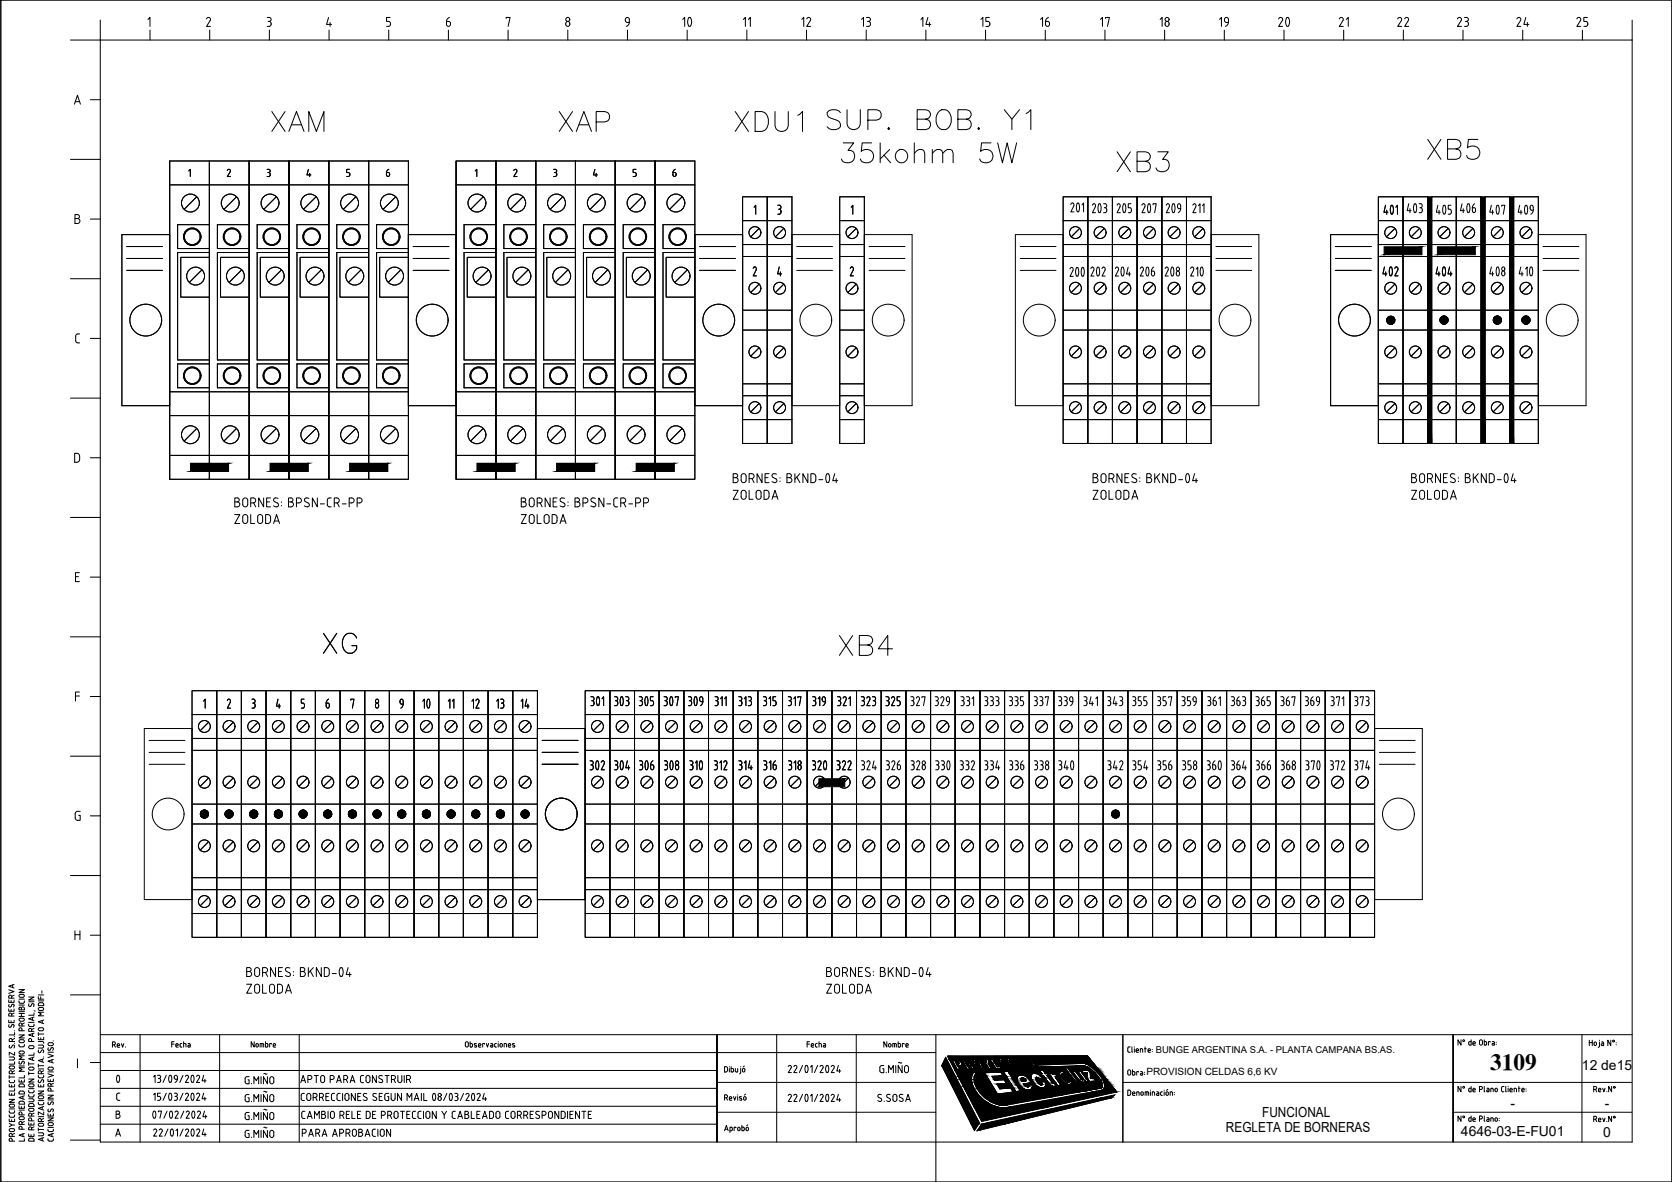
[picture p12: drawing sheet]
<svg xmlns="http://www.w3.org/2000/svg" width="420mm" height="297mm" viewBox="0 0 420 297" stroke-linecap="round" stroke-linejoin="round" font-family="sans-serif">
<defs><g id="words">
<g font-size="8.8">
<text x="67.4" y="34.2">XAM</text>
<text x="139.7" y="34.2">XAP</text>
<text x="183.8" y="34.2">XDU1</text>
<text x="357.7" y="41.3">XB5</text>
<text x="279.8" y="44.4">XB3</text>
<text x="80.4" y="165.5">XG</text>
<text x="209.9" y="165.8">XB4</text>
</g>
<g font-size="7.9">
<text x="168.6" y="8.8">10</text>
<text x="318.9" y="8.8">20</text>
<text x="266.7" y="71.6">200</text>
<text x="103.7" y="180.3">10</text>
</g>
<text font-size="7.1" x="25.8" y="274.1">0</text>
<text font-size="5.9" x="374.5" y="269">3109</text>
<g font-size="5.7">
<text x="190.9" y="194.7">316</text>
<text x="221.9" y="194.7">326</text>
<text x="252.9" y="194.7">336</text>
<text x="290" y="194.7">356</text>
<text x="314.7" y="194.7">366</text>
</g>
<g font-size="5.3">
<text x="111.5" y="7.8">6</text>
<text x="154.9" y="7.8">9</text>
<text x="200.7" y="7.8">12</text>
<text x="215.5" y="7.8">13</text>
<text x="230.4" y="7.8">14</text>
<text x="245.5" y="7.8">15</text>
<text x="260.7" y="7.8">16</text>
<text x="275.5" y="7.8">17</text>
<text x="290.7" y="7.8">18</text>
<text x="305.5" y="7.8">19</text>
<text x="335.5" y="7.8">21</text>
<text x="350.3" y="7.8">22</text>
<text x="365.5" y="7.8">23</text>
<text x="380.3" y="7.8">24</text>
<text x="395.5" y="7.8">25</text>
<text x="252.6" y="178.5">335</text>
<text x="264.9" y="178.5">339</text>
<text x="277.3" y="178.5">343</text>
<text x="283.6" y="178.5">355</text>
<text x="296" y="178.5">359</text>
<text x="339.4" y="178.5">373</text>
</g>
<g font-size="4.9">
<text x="189.8" y="7.8" transform="rotate(-90 189.8 7.8)">11</text>
<text x="121.7" y="179.2" transform="rotate(-90 121.7 179.2)">12</text>
<text x="127.7" y="179.2" transform="rotate(-90 127.7 179.2)">13</text>
<text x="134.1" y="179.2" transform="rotate(-90 134.1 179.2)">14</text>
</g>
<text font-size="4.4" x="115.4" y="179.2" transform="rotate(-90 115.4 179.2)">11</text>
<g font-size="3.5">
<text x="397.5" y="269">12 de15</text>
<text x="317.2" y="280.7">FUNCIONAL</text>
<text x="379.6" y="278.5">-</text>
<text x="403.3" y="278.5">-</text>
<text x="308.1" y="284.5">REGLETA DE BORNERAS</text>
<text x="367.1" y="285.6">4646-03-E-FU01</text>
<text x="402.9" y="285.8">0</text>
</g>
<text font-size="2.5" x="288.1" y="270.2">PROVISION CELDAS 6,6 KV</text>
<text font-size="2.4" x="290.4" y="264.7">BUNGE ARGENTINA S.A. - PLANTA CAMPANA BS.AS.</text>
</g></defs>
<!-- layer: 0 -->
<g fill="none" stroke="#000" stroke-width=".25">
<path d="M.2 .1v296.9M.2 .1h419.9v296.9h-419.9zM25.2 10.1h384.9v276.9h-384.9zM420.2 .1v296.9M30.6 59h12v42.9h-12zM102.6 59h12v42.9h-12zM174.6 59h12v42.9h-12zM199 59h12v42.9h-12zM217.2 59h12v42.9h-12zM255.2 59h12v42.9h-12zM304.3 59h12v42.9h-12zM334.4 59h12v42.9h-12z"/>
<path d="M386.6 59h12v42.9h-12zM31.8 65h9M31.8 62h9M31.8 68h9M103.8 65h9M103.8 62h9M103.8 68h9M175.8 65h9M175.8 62h9M175.8 68h9M200.2 65h9M200.2 62h9"/>
<path d="M200.2 68h9M218.4 65h9M218.4 62h9M218.4 68h9M256.4 65h9M256.4 62h9M256.4 68h9M305.6 65h8.9M305.6 62h8.9M305.6 68h8.9M335.6 65h9M335.6 62h9"/>
<path d="M335.6 68h9M387.8 65h9M387.8 62h9M387.8 68h9M36.3 183.1h12v43h-12zM37.5 189.1h9M37.5 186.1h9M37.5 192.1h9M135.1 183.1h11.9v43h-11.9zM136.2 189.1h9M136.2 186.1h9M136.2 192.1h9"/>
<path d="M345.4 183.1h12v43h-12zM346.6 189.1h9M346.6 186.1h9M346.6 192.1h9M25.2 260h384.9M25.2 264.5h210M25.2 278h155M25.2 273.5h155M25.2 269h155M35.2 260v27M55.2 260v27M75.2 260v27"/>
<path d="M180.2 272h55M180.2 279.5h55M195.2 260v27M215.2 260v27M235.2 260v37M237.6 265.7l8.5 16.5-1.2 1.9-8.2-16.3zM238.1 265.4l35.2-.1 7.3 9.1-33.9 7.4zM239.3 266.3h1.4a.92 .92 0 0 1 .7 1.5h-.8l.6 1.1h-.6zM240.1 266.7h.4a.46 .46 0 0 1 .3 .7h-.4zM242.4 266.6l.7 .1 .3 .5-.5 .2zM243.2 268.8h.5l-.6-1.1 .6 .1 .7 1 .6-.1-1.1-1.2v-.6l-.4-.4-1.8-.2 1.5 2.5M244.7 266.2a1.92 1.92 0 0 1 1.9 2.4 1.91 1.91 0 0 1-1.9-2.4z"/>
<path d="M244.7 269.3l.6 .2a3.9 3.9 0 0 0 .7 4.8 7.9 7.9 0 0 0 7.1 3.4l23.3-4.2a.72 .72 0 0 0 .6-.5 .72 .72 0 0 0-.1-.7 8 8 0 0 0-4.7-4.5l-11.4 .4-.3-.5 11.7-.5a7.8 7.8 0 0 1 5.4 5.7l-.2 .7-.7 .4-23.2 4.2a8.5 8.5 0 0 1-9.4-6.9l.1-.8zM245.1 266.6a1.66 1.66 0 0 1 1.2 1.8 1.82 1.82 0 0 1-1.2-1.8zM246.4 266.2h.6l.9 .8-.1-.8h.5l.1 1.2 .7 1.1-.6 .1-.5-1zM247.4 269.6l4-.2 .6 .9-2.7 .2 .6 1 2.4-.2 .6 1-2.4 .2 .8 1.1 2.6-.2 .7 1-3.9 .6zM248.7 266.1h1.4l.3 .4-.8 .1 .3 .5h.7l.3 .4h-.7l.3 .6 .9-.1 .2 .5h-1.3zM251.2 266.1a1.05 1.05 0 0 1 1.4 .7h-.4l-.4-.3a1.55 1.55 0 0 0 1 1.5l-.1-.4a.46 .46 0 0 1 .5 .3 .46 .46 0 0 1-.3 .6 2.39 2.39 0 0 1-1.7-2.4zM251.9 277.7h.1M252.1 269.3l1.2-.1 3.1 5-1.1 .1zM253.2 266.1a1.05 1.05 0 0 1 1.3 .6l-.3 .1-.5-.4a1.56 1.56 0 0 0 1 1.6v-.5a.46 .46 0 0 1 .5 .4 .46 .46 0 0 1-.4 .5 2.36 2.36 0 0 1-1.6-2.3zM254.6 266.1h.5l1.4 2.1h-.5zM255.9 270.4a2.43 2.43 0 0 1 3.2 1.4l.1 .3-2.1 .3 .3 .3a.63 .63 0 0 0 .6 .5 .63 .63 0 0 0 .6-.4v-.1l.8-.1a1.13 1.13 0 0 1-.5 1.3 1.13 1.13 0 0 1-1.3-.1 2.58 2.58 0 0 1-1.7-3.4zM256.2 266a1.74 1.74 0 0 1 1.7 2.2 1.75 1.75 0 0 1-1.7-2.2z"/>
<path d="M256.5 266.3a1.65 1.65 0 0 1 1.1 1.6 1.8 1.8 0 0 1-1.1-1.6zM256.7 271a.82 .82 0 0 1 1.2 .6l-1.2 .1zM257.7 266.1l.4-.1 1.2 1.1-.7-1 .4-.1 1.3 2h-.3l-1.3-1 .8 1.1h-.4zM259.3 269.9a2.25 2.25 0 0 1 2.8 1.1l-.9 .1a.52 .52 0 0 0-.5-.3 .52 .52 0 0 0-.5 .2l.6 1.1a.73 .73 0 0 0 1.1 .4l-.2-.7 .9-.2a1.09 1.09 0 0 1-.1 1.6 1.09 1.09 0 0 1-1.5 0l-.7-.5a2.25 2.25 0 0 1-1-2.8zM263.7 272.4a1.26 1.26 0 0 0 1.3 .6M263.8 272.6l-1.5-2.1h-.4l-.4-.6h.4l-.7-.9 .9-.1 .6 .9 .5-.1 .4 .6-.4 .1 1.2 1.7 .6 .2 .5 .7h-.6M264.7 269.9l.4-.4 .7 1-.4 .1-.1 .3 1.3 1.8-.8 .1-2.2-3.1 .8-.1 .3 .3M266.4 269.4a2.4 2.4 0 0 1 2.8 1.7 .89 .89 0 0 1 0 1.3 .89 .89 0 0 1-1.3-.1l-.9-.7a1.89 1.89 0 0 1-.6-2.2zM266.9 269.9l.9 .1 .6 .5 .2 .5a.48 .48 0 0 1 .1 .7 .48 .48 0 0 1-.7 0l-.4-.1-.7-.7-.2-.6zM267.6 268.3h.7l2.8 3.9-.6 .1zM269 272.6l.4-.1 .4 .1 .3 .4-.7-.1 1.1 .5 .4 .5-.1 .5-.7-.1-.4-.5 .3-.2 .3 .4 .1-.2-.9-.3-.5-.6zM269.5 269.2h.7l1.4 1.9 .6 .2v-.2l-1.4-2h.7l2 2.8h-.6l-.3-.3v.2a.73 .73 0 0 1-1.1-.1z"/>
<path d="M269.5 272.5h.1M271 274h.3l.2 .3h-.3zM271.8 269.1l1.7-.1 .5 .5 .1 1.6 .9-.2 .5 .7-1.6 .2-.6-.7-.1-1.5h-.9zM272 272.8v.2l-.3 .1-.4-.6h.5l.3 .3M272.5 273.1h-.2a.82 .82 0 0 0-.4-.8 .82 .82 0 0 0-.9 .1l1.2 1.7h.4l-.6-.7h.4l.5 .6h.3l-.7-.9M272.7 272.1l.4-.1 1.1 1.4h.4l.3 .3-.8 .1zM273.1 273.6h.3l.2 .3h-.2zM274.8 273.4l.2-.1 .3 .3h-.3zM282.2 272h127.8M282.2 260v27M365 279.5h45M397.5 260v27"/>
<path d="M25.2 282.5h155M180.2 287v-27v27M246.7 282.5l33.4-7.3-.8 .7-33.7 8.2zM365.1 287v-27v27"/>
<circle cx="36.6" cy="80.4" r="4"/>
<circle cx="108.6" cy="80.4" r="4"/>
<circle cx="180.6" cy="80.4" r="4"/>
<circle cx="205" cy="80.4" r="4"/>
<circle cx="223.2" cy="80.4" r="4"/>
<circle cx="261.1" cy="80.4" r="4"/>
<circle cx="310.3" cy="80.4" r="4"/>
<circle cx="340.4" cy="80.4" r="4"/>
<circle cx="392.6" cy="80.4" r="4"/>
<circle cx="42.3" cy="204.6" r="4"/>
<circle cx="141" cy="204.6" r="4"/>
<circle cx="351.4" cy="204.6" r="4"/>
</g>
<!-- layer: TEXTOS -->
<g fill="none" stroke="#000" stroke-width=".25">
<path d="M25.2 5.1v5h-7.5M37.2 4.9l.5-.5v2.2M37.7 7.6v2.5M51.9 4.8a.51 .51 0 0 1 .7-.4 .51 .51 0 0 1 .2 .7l-.9 1.5h1M52.7 7.6v2.5M67.1 4.4h.5a.5 .5 0 0 1 .5 .5 .5 .5 0 0 1-.5 .5M67.4 5.4h.2M67.6 5.4a.64 .64 0 0 1 .5 .6 .64 .64 0 0 1-.5 .6h-.5M67.7 7.6v2.5M82.6 4.4l-.5 1.7h1.2M82.7 7.6v2.5M82.9 5.6v1"/>
<path d="M97.7 7.6v2.5M98 4.4h-.9v1h.5a.63 .63 0 0 1 .6 .6 .63 .63 0 0 1-.6 .6h-.5M112.7 7.6v2.5M127.2 4.6v-.2h1l-.5 2.2M127.7 7.6v2.5M142.2 5.6a.55 .55 0 0 1 .8 0 .55 .55 0 0 1 0 .8 .55 .55 0 0 1-.8 0zM142.7 7.6v2.5M157.7 7.6v2.5M187.7 7.6v2.5M202.7 7.6v2.5M217.7 7.6v2.5M232.7 7.6v2.5"/>
<path d="M247.7 7.6v2.5M262.7 7.6v2.5M277.7 7.6v2.5M292.7 7.6v2.5M307.7 7.6v2.5M337.7 7.6v2.5M352.6 7.6v2.5M367.6 7.6v2.5M382.7 7.6v2.5M397.6 7.6v2.5M410.1 5.1v5M18.7 26.2l.8-2.3 .7 2.3"/>
<path d="M18.9 25.6h1.1M22.7 25.1h2.5M17.7 40.1h7.5M18.8 53.9h.7a.5 .5 0 0 1 .5 .5 .5 .5 0 0 1-.5 .5 .62 .62 0 0 1 .6 .6 .62 .62 0 0 1-.6 .7h-.7zM18.8 54.9h.7M22.7 55.1h2.5M374.8 51.6l-.4 1.7h1M375.1 52.8v1M376.2 51.6h.2a1.79 1.79 0 0 1 0 2.2 1.94 1.94 0 0 1-.2-2.2zM377.4 51.8v-.2h.8l-.4 2.2M381.9 51.6l-.4 1.7h1M382.2 52.8v1"/>
<path d="M383.4 51.6h.1a1.75 1.75 0 0 1 0 2.2 1.94 1.94 0 0 1-.1-2.2zM385.3 52.8h-.4a.61 .61 0 0 1-.4-.7 .61 .61 0 0 1 .6-.5l.2 .5a1.58 1.58 0 0 1-.6 1.7M17.7 70h7.5M20 83.9l-.7 .1-.2 .2-.1 1.4 .3 .5 .7 .1M22.7 85h2.5M17.7 100h7.5M20 114.6a.68 .68 0 0 0-.7-.7h-.5v2.3a.97 .97 0 0 0 1.1-.5l.1-.2M20 114.6v.9M22.7 115h2.5M17.7 130h7.5M19 144.9h.7M20 143.9h-1v2.3h1"/>
<path d="M22.7 145h2.5M17.7 160h7.5M19 174.9h1M20 173.9h-1v2.3M22.7 175h2.5M51.2 176.2l.4-.5v2.3M57.1 176.1a.44 .44 0 0 1 .7-.3 .44 .44 0 0 1 .1 .7l-.8 1.5h.8M63.3 175.7h.4a.52 .52 0 0 1 .4 .5 .52 .52 0 0 1-.4 .5M63.3 178h.4M63.5 176.7h.2M63.7 176.7a.57 .57 0 0 1 .4 .7M64.1 177.4l-.4 .5"/>
<path d="M69.9 175.7l-.4 1.7h1M70.2 176.9v1.1M75.7 178h.4M76.4 175.7h-.7v1l.6 .1 .2 .6M76.5 177.4l-.4 .5M82 177.4l.4 .5 .4-.5M82 176.7l.7 .1 .1 .6M82 176.7v.7M82.6 175.7l-.5 .4-.1 .6M88.2 176v-.3h.8l-.4 2.3M94.4 177.4l.3 .5 .4-.5M95.1 177.2l-.4-.5a.57 .57 0 0 0-.3 .7"/>
<path d="M95.2 177.2v.2M101.3 176.2l-.2-.4a.61 .61 0 0 0-.6 .5 .61 .61 0 0 0 .4 .6h.4M101.3 176.9l-.1 .6-.5 .4M17.7 190h7.5M19.8 204.9h.4v1.2h-.9l-.4-.6M20.2 203.9l-1.1 .2-.2 .4v1M22.7 205h2.5M17.7 220h7.5M18.8 233.9v2.2M18.8 234.9h1.3M20.1 233.9v2.2M22.7 235h2.5"/>
<path d="M2.2 256.4v.6h1.3v-.6M2.2 253.5v.6h1.3v-.6M2.2 251.3v.6h1.3v-.6M2.2 248.7l1.3 .5-1.3 .4M2.3 257.5l-.1 .4 .2 .3 .4-.2 .2-.4M2.3 252.4l-.1 .4 .2 .3 .9-.8 .2 .3-.1 .5M2.8 251.4v.5M2.8 253.7v.4M2.8 256.5v.5M2.9 255.3v-.3a.38 .38 0 0 0-.3-.4 .38 .38 0 0 0-.4 .4v.3h1.3M2.9 250.8v-.3a.38 .38 0 0 0-.3-.4 .38 .38 0 0 0-.4 .4v.3h1.3M3 257.6l.3-.2 .2 .3"/>
<path d="M3.2 247.5v.7M3.5 257.7l-.1 .5M3.5 247.4l-1.3 .4 1.3 .5M3.5 254.6l-.6 .3M3.5 250.1l-.6 .3M3.6 259h.1M3.7 259.5v.6h-1.4M4.8 251.5v.5l.3 .1h.9l.1-.3M4.8 248.7h1.3l-1.3 .7h1.3M4.8 255.4h1.3M4.8 254.7h1.3M4.8 254.2h1.3"/>
<path d="M4.8 252.6h1.3M4.8 251.1h1.3M4.8 256.1l.9-.2a.38 .38 0 0 1 .4 .3 .38 .38 0 0 1-.4 .4h-.6a.38 .38 0 0 1-.3-.5zM4.8 250.1l.9-.2a.38 .38 0 0 1 .4 .4 .38 .38 0 0 1-.4 .3h-.6a.38 .38 0 0 1-.3-.5zM5.4 253.4v.4M5.4 254.7v.7M5.5 259v-.4a.38 .38 0 0 0-.4-.3 .38 .38 0 0 0-.3 .4v.3h1.3M5.5 257.8v-.3a.38 .38 0 0 0-.4-.4 .38 .38 0 0 0-.3 .4v.3h1.3M6.1 253.4a.38 .38 0 0 0-.4-.4 .38 .38 0 0 0-.3 .4l-.2-.3h-.3l-.1 .7h1.3v-.4M6.1 251.5v.3M6.1 257.1l-.6 .3M7.2 258.8a.38 .38 0 0 1 .4-.4 .38 .38 0 0 1 .3 .4"/>
<path d="M7.2 258.8v.4h1.4M7.2 257.4v.4l.3 .2 .9-.1 .2-.5M7.2 250.6h1.4l-1.4 .7h1.4M7.2 256.9h1.4M7.2 251.8h1.4M7.3 252.3l-.1 .3 .2 .3 .9-.7 .3 .3-.2 .5M7.9 258.8v.4M8.2 255.7v.6M8.2 259.8v.6M8.6 259.6l-1.4 .5 1.4 .4M8.6 255.6l-1.4 .4 1.4 .5M8.6 254.5v.6h-1.4"/>
<path d="M8.6 258.4l-.7 .3M8.6 254l.2 .1M9.6 250.5v.6h1.4M9.6 259.5v.7M9.6 259.9h1.4M9.6 251.5h1.4M9.6 250h1.4M9.7 258.5l.9-.2a.38 .38 0 0 1 .4 .4 .38 .38 0 0 1-.4 .3h-.6a.38 .38 0 0 1-.3-.5zM9.7 253.4l.9-.2a.38 .38 0 0 1 .4 .3 .38 .38 0 0 1-.4 .4h-.6a.38 .38 0 0 1-.3-.5zM9.7 252.2l.3-.2h.8l.2 .7h-1.4zM10.2 250.5v.6M10.5 249v.6"/>
<path d="M10.6 256.5v.6M11 256.3l-1.4 .5 1.4 .4M11 254.4h-1.4l.8 .4-.8 .5h1.4M17.7 250h7.5M2.3 279.1l.1 .4 .3 .2M2.3 276.3h1.4l-1.4 .7h1.4M2.3 274.6v.6h1.4v-.6M2.3 272.5v.6h1.4v-.6M2.3 271.7l.4 .4 .8-.1 .2-.3M2.3 265.6h1a.38 .38 0 0 1 .4 .4 .38 .38 0 0 1-.4 .4h-1M2.3 270.3v.7M2.3 271.5v.2"/>
<path d="M2.3 278.7h1.4M2.3 270.7h1.4M2.4 277.7l.9-.2a.38 .38 0 0 1 .4 .3 .38 .38 0 0 1-.4 .4h-.6a.38 .38 0 0 1-.3-.5zM2.4 268.1l.9-.2a.38 .38 0 0 1 .4 .3 .38 .38 0 0 1-.4 .4h-.6a.38 .38 0 0 1-.3-.5zM2.4 262.7l-.1 .4 .2 .3 .9-.8 .3 .3-.2 .5M2.7 279.7h.6M2.9 272.7v.4M2.9 274.8v.4M3.1 269.8v-.4a.37 .37 0 0 0-.4-.3 .37 .37 0 0 0-.4 .3v.4h1.4M3.1 261.7v-.4a.37 .37 0 0 0-.4-.3 .37 .37 0 0 0-.4 .4v.3h1.4M3.6 262.2h.1M3.6 260.5h.1"/>
<path d="M3.7 279.1l-.1 .4-.3 .2M3.7 273.6v.6h-1.4M3.7 266.8v.6h-1.4M3.7 264.4v.8l-1.4-.8v.8M3.7 271.5v.2M3.7 269.1l-.6 .3M3.7 261l-.6 .3M4.8 277.9v.6h1.3v-.6M4.8 271.3v.6h1.3v-.6M4.8 262.5v.4l.3 .2M4.8 260.1h1.3l-1.3 .7h1.3M4.8 279h1.3"/>
<path d="M4.8 267.9h1.3M4.8 264.3l.9-.2a.38 .38 0 0 1 .4 .4 .38 .38 0 0 1-.4 .4h-.6a.38 .38 0 0 1-.3-.6zM4.8 261.5l.9-.2a.38 .38 0 0 1 .4 .4 .38 .38 0 0 1-.4 .3h-.6a.38 .38 0 0 1-.3-.5zM4.8 266.8v.3l.2 .3 .9-.7 .2 .3-.1 .4M5.1 263.1h.7M5.2 276.7l-.4 .2v.6h1.3v-.4M5.2 274.2l-.4 .2v.5h1.3v-.3M5.2 272.4l-.4 .2v.5h1.3v-.3M5.2 276.7l.7 .1 .2 .3M5.2 274.2h.7l.2 .4M5.2 272.4h.7l.2 .4M5.4 271.5v.4"/>
<path d="M5.4 278.1v.4M5.7 275.5v.6M6.1 262.7l-.3 .4M6.1 275.4l-1.3 .4 1.3 .5M6.1 270.3v.6h-1.3M6.1 268.3h-1.3l.7 .5-.7 .4h1.3M6.1 265.3h-1.3l.7 .5-.7 .4h1.3M6.1 262.5v.2M7.2 276.1h1a.38 .38 0 0 1 .4 .4 .38 .38 0 0 1-.4 .4h-1M7.2 275.1v.4l.3 .2 .9-.1 .2-.5M7.2 274v.4l.3 .2h.9l.2-.6M7.2 271.2h1.4l-1.4 .7h1.4"/>
<path d="M7.2 267v.7M7.2 269.4v.7M7.2 273.6h1.4M7.2 269.8h1.4M7.2 267.4h1.4M7.2 268.4l1-.2a.38 .38 0 0 1 .4 .3 .38 .38 0 0 1-.4 .4h-.6a.38 .38 0 0 1-.4-.5zM7.2 263l1-.2a.38 .38 0 0 1 .4 .3 .38 .38 0 0 1-.4 .4h-.6a.38 .38 0 0 1-.4-.5zM7.6 278.5a.38 .38 0 0 0-.4 .4 .38 .38 0 0 0 .4 .4M7.6 273.1a.38 .38 0 0 1-.4-.4 .38 .38 0 0 1 .4-.3h.6a.37 .37 0 0 1 .4 .4 .37 .37 0 0 1-.4 .3M7.6 279.3h.6M7.6 278.5h.6M7.6 273.1h.6"/>
<path d="M7.9 261.7v-.4a.37 .37 0 0 0-.3-.3 .37 .37 0 0 0-.4 .4v.3h1.4M8.1 277.3l.4 .2 .1 .6h-1.4l.2-.7 .7-.1M8.2 278.5a.38 .38 0 0 1 .4 .4 .38 .38 0 0 1-.4 .4M8.2 265.8v.6M8.6 265.6l-1.4 .5 1.4 .4M8.6 264.6v.6h-1.4M8.6 279.7l-.7 .3M9.6 277l.1 .5 .3 .1h.8l.2-.6M9.6 274.2h1.4l-1.4 .7h1.4M9.6 272.5v.6h1.4v-.6M9.6 270.3l.1 .4 .3 .2 .8-.1 .2-.5M9.6 261.7l1.2 .1 .2 .4"/>
<path d="M9.6 260.7v.6h1.4v-.6M9.6 267.4v.8M9.6 276.6h1.4M9.6 268.6h1.4M9.6 267.8h1.4M9.6 262.6h1M9.7 275.6l.9-.2a.38 .38 0 0 1 .4 .3 .38 .38 0 0 1-.4 .4h-.6a.38 .38 0 0 1-.3-.5zM9.7 271.4l-.1 .4 .3 .3 .3-.2 .2-.4M9.7 263.9l-.1 .4 .3 .3 .8-.8 .3 .3-.2 .5M10.2 260.8v.5M10.2 272.7v.4M10.4 269.8v-.4a.37 .37 0 0 0-.4-.3 .37 .37 0 0 0-.4 .3v.4h1.4"/>
<path d="M10.4 271.5l.5-.1-.1 .7M10.6 262.6a.38 .38 0 0 1 .4 .4 .38 .38 0 0 1-.4 .4h-1M10.6 266.2v.6M10.6 278.2v.6M10.9 265.6h.1M11 279.4v.8l-1.4-.8v.8M11 278.1l-1.4 .4 1.4 .5M11 266.1l-1.4 .4 1.4 .5M11 269.1l-.6 .3M12.1 279.9v.6h1.3v-.6M12.1 275.2h1.3l-1.3 .8h1.3M12.1 271.2v.6h1.3v-.6"/>
<path d="M12.1 269.8l1.3 .5-1.3 .4M12.1 264.9l1.3 .4-1.3 .5M12.1 276.4h1.3M12.1 269.4h1.3M12.1 264.4h1.3M12.1 278.7v.4l.2 .3 .3-.1 .2-.5M12.1 276.9v.6h.5M12.1 263.3v.4l.2 .3 .9-.8 .2 .3-.2 .5M12.6 277.5l.2-.5 .4-.1 .2 .3-.2 .4M12.7 271.3v.5M12.8 274.2v-.4a.38 .38 0 0 0-.4-.4 .38 .38 0 0 0-.3 .4v.4h1.3M12.8 273v-.4a.38 .38 0 0 0-.4-.4 .38 .38 0 0 0-.3 .4v.4h1.3"/>
<path d="M12.8 278.8h.5l-.1 .6M13 268.2a.38 .38 0 0 1 .4 .3 .38 .38 0 0 1-.4 .4M13 262a.38 .38 0 0 1 .4 .4 .38 .38 0 0 1-.4 .4M13 268.2h-.6a.38 .38 0 0 0-.3 .3 .38 .38 0 0 0 .3 .4h.6M13 262h-.6a.38 .38 0 0 0-.3 .4 .38 .38 0 0 0 .3 .4h.6M13 266.4v.6M13.3 261.6h.1M13.4 266.2l-1.3 .5 1.3 .4M13.4 272.2l-.6 .3M19.5 266.1v2.3M22.7 267h2.5M28.3 262.6h.3a.38 .38 0 0 0 .4-.4 .38 .38 0 0 0-.4-.4h-.3v1.4"/>
<path d="M28.7 262.6l.3 .6M29.5 262.6l.3-.3 .3 .3M29.5 262.6v.3l.2 .3M29.7 279.2a.4 .4 0 0 1 .4 .4 .4 .4 0 0 1-.4 .4M29.7 279.2h-.5v1.8h.5a.5 .5 0 0 0 .5-.5 .5 .5 0 0 0-.5-.5M29.7 263.2h.4M30.1 262.6v.1h-.6M30.5 262.3l.3 .9 .3-.9M31.6 263.1v.1M38.6 270.6l.4-.4v1.8M38.6 275.1l.4-.4v1.8M39 279.3a1.69 1.69 0 0 1 0 1.6"/>
<path d="M39 279.3h-.4a1.69 1.69 0 0 0 0 1.6M39.6 270.2h.4a.4 .4 0 0 1 .4 .4 .4 .4 0 0 1-.4 .4M39.6 276.5h.4M39.8 279.4v-.2h.8l-.4 1.8M39.8 271h.2M40 271l.3 .2 .1 .4M40.3 274.7h-.7v.8l.6 .1 .2 .3-.1 .4-.3 .2M40.4 271.6l-.2 .4h-.6M41.8 274.7l-.8 1.8M41.8 270.2l-.8 1.8M42 279.2l-.8 1.8M42.6 274.8h.4"/>
<path d="M42.6 274.8a1.09 1.09 0 0 0 .3 1.7l.1-.1a1.67 1.67 0 0 0 0-1.6M42.6 270.3l.1-.1a1.03 1.03 0 0 1 .1 1.8l-.2-.1a1.69 1.69 0 0 1 0-1.6zM43.1 262.4h.6M43.7 261.8h-.6v1.3M43.8 274.7h.4a.4 .4 0 0 1 .4 .4 .4 .4 0 0 1-.4 .4M43.8 276.5h.4M44 279.5l.2-.2a.4 .4 0 0 1 .5 0 .4 .4 0 0 1 0 .5l-.7 1.2h.8M44 275.5h.2M44.2 275.5l.3 .2 .1 .4-.4 .4M44.2 262.5l.3-.3 .2 .2 .1 .3h-.6M44.2 262.9l.2 .2M44.2 262.5v.4"/>
<path d="M44.4 263.1h.4M44.6 271.2h-.4a.46 .46 0 0 1-.5-.4 .46 .46 0 0 1 .3-.5 .46 .46 0 0 1 .6 .3 1.15 1.15 0 0 1-.6 1.4M45.5 263.1h.2M45.7 262.2l-.3 .1-.2 .2 .1 .5 .2 .1M46 270.2l-.8 1.8M46 274.7l-.8 1.8M46.1 262.2l.6 .2v.7M46.1 261.8v1.3M46.2 279.2l-.8 1.8M46.6 275l.4-.3a.4 .4 0 0 1 .3 .6l-.7 1.2h.8M46.6 270.5l.2-.2a.4 .4 0 0 1 .5 0 .4 .4 0 0 1 0 .5l-.7 1.2h.8M46.8 279.5l.4-.3a.4 .4 0 0 1 .3 .6l-.7 1.2h.8"/>
<path d="M47.3 262.2h.2M47.5 262.2l.2 .2 .1 .7h-.4M47.8 262.7h-.5l.1 .4M48.2 274.8h.4M48.2 274.8a1.09 1.09 0 0 0 .3 1.7l.1-.1a1.67 1.67 0 0 0 0-1.6M48.2 270.3l.1-.1a1.04 1.04 0 0 1 .1 1.8l-.2-.1a1.69 1.69 0 0 1 0-1.6zM49.4 275l.2-.2a.4 .4 0 0 1 .5 0 .4 .4 0 0 1 0 .5l-.7 1.2h.8M49.4 270.5l.4-.3a.4 .4 0 0 1 .3 .6l-.7 1.2h.8M50 279.2l-.4 .3M50 279.2a.4 .4 0 0 1 .3 .6l-.7 1.2h.8M51.2 274.7l-.4 1.4h1M51.2 270.2l-.4 1.4h1"/>
<path d="M51.4 279.2l-.4 1.4h1M51.5 275.7v.8M51.5 271.2v.8M61.6 276.4l.2 .4 .3 .1M61.6 271.9l.2 .4 .3 .1M61.6 271.1v.8M61.6 275.6v.8M62.1 279.6l-.4 .2-.1 .3M62.1 275.1l-.4 .2-.1 .3M62.1 270.6l-.4 .2-.1 .3M62.1 279.6h.5M62.1 275.1h.5"/>
<path d="M62.1 270.6h.5M62.3 275.9h.3v1h-.5M62.3 271.4h.3v1h-.5M63.2 272.3v.1M63.2 276.8v.1M63.8 276.9v-1.8l.6 1 .6-1v1.8M63.8 272.4v-1.8l.6 1 .6-1v1.8M63.9 261.8v1.3l-.8-1.3v1.3M64.3 262.4l.3-.2 .3 .2-.1 .7-.5-.1zM65.4 263.1v-.9l.8 .2 .1 .7M65.6 270.6v1.8M65.6 275.1v1.8"/>
<path d="M65.6 279.6v1.8M65.8 262.2v.9M66.3 278.9h.8M66.3 274.4h.8M66.7 261.8v1.3h.4M66.7 262.2l.5 .1 .1 .2M67.1 269.9h-.8M67.2 279.6v1.8l-1-1.8v1.8M67.2 275.1v1.8l-1-1.8v1.8M67.2 270.6v1.8l-1-1.8v1.8M67.3 262.9l-.2 .2M67.3 262.5v.4"/>
<path d="M67.9 279.8a.5 .5 0 0 1 .5-.2 .5 .5 0 0 1 .4 .5v.8a.5 .5 0 0 1-.5 .5 .5 .5 0 0 1-.5-.5zM67.9 275.3a.5 .5 0 0 1 .5-.2 .5 .5 0 0 1 .4 .5v.8a.5 .5 0 0 1-.5 .5 .5 .5 0 0 1-.5-.5zM67.9 270.8a.5 .5 0 0 1 .5-.2 .5 .5 0 0 1 .4 .5v.8a.5 .5 0 0 1-.5 .5 .5 .5 0 0 1-.5-.5zM68.2 262.4v-.2h-.4v.9M68.9 263.1h.4M69.3 262.5l-.2-.2-.4 .1v.5l.2 .2M69.3 262.5v.2h-.6M75.6 272.1l.6-1.8 .6 1.8M75.8 271.6h.8M76.5 274.8h-.6l-.2 .4 .1 1.1 .7 .3M76.6 279.3h-.5l-.3 .4 .1 1.1 .7 .3M77.2 275a.5 .5 0 0 1 .5-.2 .5 .5 0 0 1 .4 .5v.8a.5 .5 0 0 1-.5 .5 .5 .5 0 0 1-.5-.5z"/>
<path d="M77.4 271.3h.5a.5 .5 0 0 0 .5-.5 .5 .5 0 0 0-.5-.5h-.5v1.8M78.7 275.8h.5a.5 .5 0 0 0 .5-.5 .5 .5 0 0 0-.5-.5h-.5v1.8M79 270.3h1M79.3 275.8l.4 .8M79.5 270.3v1.8M80.3 275.8h.5a.5 .5 0 0 0 .5-.5 .5 .5 0 0 0-.5-.5h-.5v1.8M80.6 270.5a.5 .5 0 0 1 .6-.2 .5 .5 0 0 1 .4 .5v.8a.5 .5 0 0 1-.5 .5 .5 .5 0 0 1-.5-.5zM80.8 279.3h.5a.4 .4 0 0 1 .4 .4 .4 .4 0 0 1-.4 .4 .5 .5 0 0 1 .5 .5 .5 .5 0 0 1-.5 .5h-.5zM80.9 275.8l.4 .8M81.9 275.6h.6M82.4 279.3v1.8M82.7 274.8h-.8v1.8h.8"/>
<path d="M83 271.3h.5a.5 .5 0 0 0 .5-.5 .5 .5 0 0 0-.5-.5h-.5v1.8M83.1 279.5a.5 .5 0 0 1 .6-.2 .5 .5 0 0 1 .3 .5v.8a.5 .5 0 0 1-.5 .5 .5 .5 0 0 1-.5-.5zM84.1 274.8l-.7 .2-.1 1.1 .2 .4 .6 .1M84.6 272.1l.6-1.8 .6 1.8M84.8 271.6h.8M85.5 274.8h-.6l-.2 .4v1.1l.8 .3M86.1 274.8v1.8M86.4 271.3h.5a.5 .5 0 0 0 .5-.5 .5 .5 0 0 0-.5-.5h-.5v1.8M86.7 275a.5 .5 0 0 1 .6-.2 .5 .5 0 0 1 .4 .5v.8a.5 .5 0 0 1-.5 .5 .5 .5 0 0 1-.5-.5zM87 271.3l.4 .8M87.8 279.3h-.8v1.8h.8M88 272.1l.6-1.8 .6 1.8"/>
<path d="M88.1 271.6h.9M88.4 279.3v1.8h.8M89.3 274.8v1.8l-1-1.8v1.8M89.9 275.6h.6M90.6 279.3h-.8v1.8h.8M90.7 274.8h-.8v1.8h.8M91.4 270.3l-.8 .2v1.1l.2 .4 .6 .1M92 279.3h.7a1.26 1.26 0 0 1 .2 1.5l-.2 .2-.7 .1zM92 270.5a.5 .5 0 0 1 .6-.2 .5 .5 0 0 1 .4 .5v.8a.5 .5 0 0 1-.5 .5 .5 .5 0 0 1-.5-.5zM92.1 275.8a.45 .45 0 0 1 0 .7 .45 .45 0 0 1-.6 0l-.2-.1M92.2 274.9a.47 .47 0 0 0-.7-.1 .47 .47 0 0 0 0 .7l.6 .3M94.4 279.3h-.8v1.8h.8"/>
<path d="M94.6 270.3v1.8l-1-1.8v1.8M94.6 274.9a.47 .47 0 0 0-.7-.1 .47 .47 0 0 0 0 .7l.6 .3a.44 .44 0 0 1 0 .7 .44 .44 0 0 1-.6 0l-.2-.1M95.2 271.9l.6 .2M95.3 275.6h.6M95.4 271l.8 .6-.1 .3-.3 .2M96.1 270.4a.47 .47 0 0 0-.7-.1 .47 .47 0 0 0 0 .7M96.1 274.8h-.8v1.8h.8M96.8 270.3h1M97.3 270.3v1.8M97.7 274.8h-.8a1.42 1.42 0 0 0-.2 1.5l.2 .2 .8 .1v-1h-.3M98.3 276.1a.5 .5 0 0 0 .5 .5 .5 .5 0 0 0 .5-.5M98.3 274.8v1.3"/>
<path d="M98.4 271.3h.5a.5 .5 0 0 0 .5-.5 .5 .5 0 0 0-.5-.5h-.5v1.8M99 271.3l.4 .8M99.1 279.5a.5 .5 0 0 1 .6-.2 .5 .5 0 0 1 .3 .5v.8a.5 .5 0 0 1-.5 .5 .5 .5 0 0 1-.5-.5zM99.3 274.8v1.3M100 270.3v1.3a.5 .5 0 0 0 .5 .5 .5 .5 0 0 0 .5-.5v-1.3M100.6 279.3h1M100.9 274.8v1.8l-1-1.8v1.8M101.1 279.3v1.8M101.6 270.3v1.8M102.2 271.3h.5a.5 .5 0 0 0 .5-.5 .5 .5 0 0 0-.5-.5h-.5v1.8M102.3 276.6v-1.8l.6 1 .6-1v1.8M102.8 271.3l.4 .8"/>
<path d="M103 279.3h-.8v1.8h.8M103.6 279.7v.9M104.1 276.6l.6-1.8 .6 1.8M104.3 276.1h.8M104.4 279.3h-.6l-.2 .4M105.8 279.3l-.7 .2-.1 1.1 .3 .4 .5 .1M105.9 274.8v1.8M106.4 279.3v1.8M106.5 274.8v1.8h.8M107.1 279.5a.5 .5 0 0 1 .6-.2 .5 .5 0 0 1 .3 .5v.8a.5 .5 0 0 1-.5 .5 .5 .5 0 0 1-.5-.5zM109.3 274.9l-.1-.1a1.03 1.03 0 0 0-.1 1.8l.2-.1M109.3 274.9a1.69 1.69 0 0 1 0 1.6"/>
<path d="M109.6 279.3v1.8l-1-1.8v1.8M111 279.3l.6 .9 .6-.9M112.3 274.8l-.8 1.8M113.1 274.9l.1-.1a1.02 1.02 0 0 1 .1 1.8l-.2-.1a1.69 1.69 0 0 1 0-1.6zM114.3 274.8h.4a.4 .4 0 0 1 .4 .4 .4 .4 0 0 1-.4 .4M114.4 279.3l-.7 .2-.1 1.1 .2 .4 .6 .1M114.5 275.6a.51 .51 0 0 1 .6 .4 .51 .51 0 0 1-.4 .6h-.4M116.5 274.8l-.8 1.8M116.8 279.3h.5a.4 .4 0 0 1 .4 .4 .4 .4 0 0 1-.4 .4 .5 .5 0 0 1 .5 .5 .5 .5 0 0 1-.5 .5h-.5zM116.9 262.8v-.6a.38 .38 0 0 1 .4-.4 .38 .38 0 0 1 .4 .4v.6M116.9 262.8a.38 .38 0 0 0 .4 .3 .38 .38 0 0 0 .4-.3M117.1 275.1l.4-.3a.4 .4 0 0 1 .3 .6"/>
<path d="M117.8 275.4l-.7 1.2h.8M118.1 261.8v1.3h.4M118.1 262.2l.5 .1 .1 .2M118.4 279.3v1.8h.8M118.7 262.5v.5l-.2 .1M119.1 274.9l-.1-.1a1.03 1.03 0 0 0-.1 1.8l.2-.1M119.1 274.9a1.69 1.69 0 0 1 0 1.6M119.2 263.1h.4M119.7 262.3l-.5 .1 .6 .5-.2 .2M119.9 275.1l.2-.3a.4 .4 0 0 1 .5 .1 .4 .4 0 0 1 0 .5M120.2 262.7h.6v-.3l-.3-.2-.2 .2-.1 .5 .3 .2M120.5 263.1h.3"/>
<path d="M120.6 279.3h-.8v1.8h.8M120.6 275.4l-.7 1.2h.8M121.7 274.8l-.4 1.4h1M121.7 262.4v-.2h-.4v.9M122 275.8v.8M122.2 262.2l.3 .9 .3-.9M123 279.3h.7a1.26 1.26 0 0 1 .2 1.5l-.2 .2-.7 .1zM123.3 262.2l.4 .1 .1 .2v.6h-.3M123.8 262.7h-.5l.2 .4M124.6 263.1h.1M124.7 279.5a.5 .5 0 0 1 .6-.2 .5 .5 0 0 1 .3 .5v.8a.5 .5 0 0 1-.5 .5 .5 .5 0 0 1-.5-.5zM124.7 262.2l-.3 .1-.1 .2v.5l.2 .1"/>
<path d="M125.2 261.8v.1M125.2 262.2v.9M125.7 262.4l.2-.2 .3 .2-.1 .7-.4-.1zM126.7 263.1v-.9l.6 .2v.7M127.7 262.7h.6v-.3l-.3-.2-.2 .2-.1 .5 .3 .2M127.8 279.3h-.6l-.2 .4 .1 1.1 .7 .3M128 263.1h.3M128.5 279.5a.5 .5 0 0 1 .6-.2 .5 .5 0 0 1 .3 .5v.8a.5 .5 0 0 1-.5 .5 .5 .5 0 0 1-.5-.5zM129.3 262.3l-.5 .1 .6 .5-.1 .2h-.5M134 279.3h-.8v1.8h.8M135.5 279.4a.47 .47 0 0 0-.7-.1 .47 .47 0 0 0 0 .7l.6 .3a.45 .45 0 0 1 .1 .7 .45 .45 0 0 1-.7 0l-.2-.1M137.9 279.5a.5 .5 0 0 1 .6-.2 .5 .5 0 0 1 .3 .5v.8a.5 .5 0 0 1-.5 .5 .5 .5 0 0 1-.5-.5z"/>
<path d="M140.4 279.3v1.8l-1-1.8v1.8M141 279.3h.7a1.26 1.26 0 0 1 .2 1.5l-.2 .2-.7 .1zM142.6 279.3v1.8M144 279.3h-.8v1.8h.8M145.6 279.3v1.8l-1-1.8v1.8M146.2 279.3h1M146.7 279.3v1.8M148.6 279.3h-.8v1.8h.8M182.1 275.9h.4a.38 .38 0 0 0 .3-.4 .38 .38 0 0 0-.3-.4h-.4v1.4M182.1 268.1l.7 .2v.7l-.2 .3-.5 .1zM182.5 275.9l.3 .6M183.3 276.3l.2 .2h.4"/>
<path d="M183.3 276h.6l-.1-.3-.4-.1-.1 .7M183.3 268.1h.1M183.3 268.5v.9M183.7 268.1v1.3h.5l.1-.8-.6-.1M184.3 275.6l.3 .9 .3-.9M184.8 268.5v.8l.6 .1v-.9M185.4 275.1v.1M185.4 275.6v.9M186.1 268.5v1l-.3 .4M186.1 268.1h.1M186.4 275.7h-.6l.6 .5v.2h-.6M186.6 268.6l.3-.1 .2 .1-.1 .8-.4-.1z"/>
<path d="M186.9 275.7l.3-.1 .2 .1-.1 .7-.4-.1zM187 267.9l-.3 .2M187.3 275l-.3 .2M198.1 268l.2-.2a.4 .4 0 0 1 .5 .1 .4 .4 0 0 1 0 .5l-.7 1.1h.8M198.1 275.3l.2-.3a.4 .4 0 0 1 .5 .1 .4 .4 0 0 1 0 .5l-.7 1.2h.8M199.5 268l.2-.2a.4 .4 0 0 1 .5 .1 .4 .4 0 0 1 0 .5l-.7 1.1h.8M199.5 275.3l.2-.3a.4 .4 0 0 1 .5 .1 .4 .4 0 0 1 0 .5l-.7 1.2h.8M201.7 267.7l-.8 1.8M201.7 275l-.8 1.8M202.5 267.8h.4M202.5 276.7h.4M202.5 267.8a1.09 1.09 0 0 0 .3 1.7l.1-.1a1.67 1.67 0 0 0 0-1.6"/>
<path d="M202.5 276.7a1.09 1.09 0 0 1 .3-1.7l.1 .1a1.67 1.67 0 0 1 0 1.6M202.8 262.4h.6M203.4 261.8h-.6v1.3M203.7 268.1l.4-.4v1.8M203.7 275.4l.4-.4v1.8M203.9 262.7h.6l-.1-.3-.2-.2-.3 .2v.5l.2 .2M204.1 263.1h.4M205.2 263.1h.2M205.4 262.2l-.4 .1-.1 .2v.5l.3 .1M205.5 267.7l-.8 1.8M205.5 275l-.8 1.8M205.8 262.2h.4"/>
<path d="M205.8 261.8v1.3M206.1 262.2l.3 .2v.7M206.5 267.7a.4 .4 0 0 1 .3 .7l-.7 1.1h.8M206.5 275a.4 .4 0 0 1 .3 .6l-.7 1.2h.8M206.5 267.7l-.4 .3M206.5 275l-.4 .3M206.9 262.2l.4 .1 .2 .2v.6h-.4M207.5 262.7h-.6l.2 .4M207.7 267.8a1.08 1.08 0 0 0 .3 1.7l.1-.1a1.71 1.71 0 0 0 0-1.6M207.7 276.7a1.08 1.08 0 0 1 .3-1.7l.1 .1a1.71 1.71 0 0 1 0 1.6M207.7 267.8h.4M207.7 276.7h.4"/>
<path d="M208.9 268l.2-.2a.4 .4 0 0 1 .5 .1 .4 .4 0 0 1 0 .5M208.9 275.3l.2-.3a.4 .4 0 0 1 .5 .1 .4 .4 0 0 1 0 .5M209.6 268.4l-.7 1.1h.8M209.6 275.6l-.7 1.2h.8M210.7 267.7l-.4 1.5h1M210.7 275l-.4 1.4h1M211 268.7v.8M211 276v.8M221 275l.5 .1M221 275l-.3 .2-.1 .3 .8 .6M221.4 276.1a.44 .44 0 0 1 0 .6 .44 .44 0 0 1-.6 0l-.2-.1M222.1 267.8h-.8a1.42 1.42 0 0 0-.1 1.5l.4 .3h.5v-1h-.3"/>
<path d="M222.2 276.7v.1M222.7 269.5v.1M222.9 261.8v1.3l-.8-1.3v1.3M223.2 275l.5 .1M223.2 275l-.3 .2-.1 .3 .8 .6a.44 .44 0 0 1 0 .6 .44 .44 0 0 1-.6 0l-.2-.1M223.3 269.6v-1.8l.6 1 .6-1v1.8M223.3 262.4l.3-.2 .2 .2-.1 .7-.4-.1zM224.3 263.1v-.9l.9 .2v.7M224.4 275.5a.5 .5 0 0 1 .5-.5 .5 .5 0 0 1 .5 .5M224.4 275.5v.8a.5 .5 0 0 0 .5 .5 .5 .5 0 0 0 .5-.5v-.8M224.8 262.2v.9M225.1 267.8v1.8"/>
<path d="M225.7 261.8v1.3h.3M225.7 262.2l.6 .2v.6l-.3 .1M225.8 267.1h.4M226.2 267.1h.4M226.4 275l-.3 .2-.1 .3 .8 .6M226.4 275l.5 .1M226.7 267.8v1.8l-1-1.8v1.8M226.8 276.1a.44 .44 0 0 1 0 .6 .44 .44 0 0 1-.6 0l-.2-.1M227.2 262.4v-.2h-.5v.9M227.4 268a.5 .5 0 0 1 .5-.2 .5 .5 0 0 1 .4 .5v.8a.5 .5 0 0 1-.5 .5 .5 .5 0 0 1-.5-.5zM227.6 276.8l.6-1.8 .6 1.8M227.6 262.5l.3-.3 .3 .2 .1 .3h-.7"/>
<path d="M227.6 262.9l.3 .2M227.6 262.5v.4M227.8 276.3h.8M227.9 263.1h.4M282.2 260v27M283.4 269l.2-.1a.38 .38 0 0 1 .5 .3v.6a.37 .37 0 0 1-.3 .4 .37 .37 0 0 1-.4-.4zM283.7 273.9l.5 .4-.1 .8-.4 .2M283.7 263.1l-.3 .2v.8l.3 .3M283.7 273.9h-.3v1.4h.3M283.7 263.1h.3M283.7 264.4h.3M284.4 263.1v1.2l.2 .1"/>
<path d="M284.6 274.8h.6l-.1-.4-.5 .1v.6l.2 .2h.4M284.6 268.8v1.4h.3M284.6 269.3h.3M284.9 269.3l.3 .3v.4l-.3 .2M285.1 263.1v.1M285.1 263.5v.9M285.5 264h.6l-.2-.4-.4 .1v.5l.2 .2h.4M285.6 275.3v-.9l.6 .1v.8M286.1 269.4v-.1h-.5v.9M286.6 269.3h.3M286.7 274.5l.3-.1 .3 .1-.2 .7-.4-.1zM286.9 269.3l.2 .1v.8l-.5-.1v-.3l.5-.1"/>
<path d="M286.9 263.5l.2 .2v.7M286.9 263.5h-.4v.9M287.6 263.5h.4M287.6 269.4v.1M287.6 270h.1M287.8 275.3v-.9h.7l.1 .9M287.8 263.1v1.3M288.2 274.4v.9M288.5 264h.6l-.2-.4-.4 .1v.5l.2 .2h.4M289.1 273.9v.1M289.1 274.4v.9M289.5 263.7v.1"/>
<path d="M289.5 264.2v.1M290.1 274.6l-.1-.2h-.5v.9M290.2 274.6v.7M290.7 274.4l.5 .1v.8l-.5-.1v-.3l.5-.1M291.9 274.4l-.2 .1-.1 .5 .3 .3M291.9 275.3h.2M291.9 274.4h.2M292.5 273.9v.1M292.5 274.4v.9M293.4 273.8l-.3 .2M293.6 274.7l-.3-.3-.3 .3 .1 .5h.3l.2-.2M293.6 274.7v.3"/>
<path d="M294 275.3v-.9l.6 .1 .1 .8M295.1 274.5v.1M295.1 275.1h.1M367.1 273v1.4l-.7-1.4v1.4M367.1 261.3v1.4l-.7-1.4v1.4M369.3 261.8h.4M369.7 273v1.4h-.4M369.7 273.5l-.6 .1v.6l.2 .2M369.7 261.3v1.4l-.6-.2v-.6l.2-.2M370.1 273.9h.6v-.3l-.3-.1-.2 .1-.1 .5 .2 .3M370.1 262.2h.6l-.1-.4-.4 .1-.1 .5 .2 .2 .4 .1M370.4 274.4h.3"/>
<path d="M371.8 273.8h.3a.38 .38 0 0 0 .4-.4 .38 .38 0 0 0-.3-.4h-.4v1.4M371.8 261.5l.2-.1a.38 .38 0 0 1 .5 .3v.6a.37 .37 0 0 1-.3 .3 .37 .37 0 0 1-.4-.3zM373 273v1.2l.1 .2M373 261.3v1.4l.4-.1 .2-.2M373 261.8h.3M373.3 261.7l.3 .3M373.6 262v.4M373.7 273.5h.3l.2 .2v.7h-.4M374.2 273.9l-.6 .1 .2 .4M374.5 261.9v-.1h-.5v.9M374.6 274.4v-.9l.6 .1v.8M375 261.8h.3"/>
<path d="M375.2 262.2h.3M375.3 261.7l.2 .2v.8l-.5-.1 .2-.4M375.7 273.6l.3-.1 .2 .1-.1 .7-.4-.1zM376 261.9v.1M376 262.4v.1M377.7 274.4h.2M377.9 273l-.4 .1-.2 .3 .1 .8 .3 .2M378.4 273v1.2l.1 .2M379 273v.1M379 273.5v.9M379.4 273.9h.6v-.3l-.3-.1-.2 .1-.1 .5 .3 .3M379.7 274.4h.3"/>
<path d="M380.5 274.4v-.9l.5 .1 .1 .8M381.5 273.5h.5M381.7 273v1.4M382.4 273.9h.6v-.3l-.3-.1-.2 .1-.1 .5 .2 .3M382.7 274.4h.3M383.5 273.6v.1M383.5 274.1v.1M399.4 262h.7M399.4 261.4v1.4M400.1 261.4v1.4M400.5 273.8h.4a.38 .38 0 0 0 .3-.4 .38 .38 0 0 0-.3-.4h-.4v1.4M400.6 262l.3-.2 .2 .2-.1 .7-.4-.1z"/>
<path d="M400.9 273.8l.3 .6M401.7 273.9h.6l-.1-.3-.2-.1-.3 .1v.5l.2 .3M401.9 274.4h.4M401.9 261.8v1.1l-.3 .3M401.9 261.4v.1M402.5 261.8l.3 .1 .2 .2M402.6 262.3l-.2 .2 .2 .2M402.6 262.3h.4M402.7 273.5l.3 .9 .3-.9M403 262.1v.7h-.4M403.8 274.3v.1M404.8 261.4v1.4l-.8-1.4v1.4"/>
<path d="M405 273v1.4l-.8-1.4v1.4M406.1 262v.1M406.1 262.5v.1M2.3 282.3l.7 .4-.7 .5M2.3 281.2v.6h1.4v-.6M2.3 280.2l.1 .4 .3 .2 .8-.1 .2-.5M2.4 283.8l.9-.2a.38 .38 0 0 1 .4 .4 .38 .38 0 0 1-.4 .4h-.6a.38 .38 0 0 1-.3-.6zM2.9 281.4v.4M3 282.7h.7M3.1 286.8v-.4a.37 .37 0 0 0-.4-.4 .37 .37 0 0 0-.4 .4v.4h1.4M3.1 285.6v-.4a.37 .37 0 0 0-.4-.4 .37 .37 0 0 0-.4 .4v.4h1.4M3.7 284.8l-.6 .3"/>
<path d="M4.8 280.8l.9-.2a.38 .38 0 0 1 .4 .4 .38 .38 0 0 1-.4 .4h-.6a.38 .38 0 0 1-.3-.6zM5.5 283.8v-.4a.38 .38 0 0 0-.4-.4 .38 .38 0 0 0-.3 .4v.4h1.3M5.5 282.6v-.4a.38 .38 0 0 0-.4-.4 .38 .38 0 0 0-.3 .4v.4h1.3M5.5 280.2v-.4a.38 .38 0 0 0-.4-.4 .38 .38 0 0 0-.3 .4v.4h1.3M5.7 285v.6M6.1 286.2v.6h-1.3M6.1 284.8l-1.3 .5 1.3 .4M6.1 281.8l-.6 .3M7.2 285v.6h1.4v-.6M7.2 282.1v.6h1.4v-.6M7.8 282.3v.4M7.8 285.1v.5"/>
<path d="M7.9 283.9v-.3a.37 .37 0 0 0-.3-.4 .37 .37 0 0 0-.4 .4v.3h1.4M7.9 281.7v-.4a.37 .37 0 0 0-.3-.4 .37 .37 0 0 0-.4 .4v.4h1.4M7.9 280.5v-.4a.37 .37 0 0 0-.3-.4 .37 .37 0 0 0-.4 .4v.4h1.4M8.1 286l.4 .2 .1 .6h-1.4l.2-.7 .7-.1M8.6 283.2l-.7 .3M9.6 284.7h1a.38 .38 0 0 1 .4 .3 .38 .38 0 0 1-.4 .4h-1M9.6 283.9h1.4M9.6 283.5v.7M9.6 280.6h1.4M9.7 282.5l.9-.2a.38 .38 0 0 1 .4 .3 .38 .38 0 0 1-.4 .4h-.6a.38 .38 0 0 1-.3-.5zM10.4 281.8v-.4a.37 .37 0 0 0-.4-.3 .37 .37 0 0 0-.4 .3v.4h1.4M10.6 286v.6"/>
<path d="M11 285.9l-1.4 .4 1.4 .5M11 281.1l-.6 .3M12.1 286.2v.4l.3 .2 .8-.1 .2-.5M12.1 283.8v.4l.3 .2 .8-.1 .2-.5M12.1 280.9h1.3l-1.3 .8h1.3M12.1 283.3h1.3M12.7 280v.5M13 282.1a.38 .38 0 0 1 .4 .4 .38 .38 0 0 1-.4 .4M13 282.1h-.6a.38 .38 0 0 0-.3 .4 .38 .38 0 0 0 .3 .4h.6M13 285v.6M13.4 284.8l-1.3 .5 1.3 .4M17.7 286.5h7.5"/>
<path d="M29.1 285.5l.6-1.8 .6 1.8M29.2 280h.5M29.3 285h.8M38.6 280.9h.4M38.6 284l.2-.2a.4 .4 0 0 1 .5 0 .4 .4 0 0 1 0 .5l-.7 1.2h.8M40 284l.4-.3a.4 .4 0 0 1 .3 .6M40.7 284.3l-.7 1.2h.8M42.2 283.7l-.8 1.8M42.8 280.9h.4M42.8 280.9a1.07 1.07 0 0 1 .3-1.7l.1 .1a1.65 1.65 0 0 1 0 1.6M43 283.8a1.69 1.69 0 0 0 0 1.6M43 283.8l.1-.1a1.03 1.03 0 0 1 .1 1.8l-.2-.1"/>
<path d="M44.2 284.1l.4-.4v1.8M46 283.7l-.8 1.8M46.6 284l.2-.2a.4 .4 0 0 1 .5 0 .4 .4 0 0 1 0 .5l-.7 1.2h.8M48.2 283.8l.1-.1a1.03 1.03 0 0 1 .1 1.8l-.2-.1a1.69 1.69 0 0 1 0-1.6zM48.4 280.9h.4M48.4 280.9a1.07 1.07 0 0 1 .3-1.7l.1 .1a1.65 1.65 0 0 1 0 1.6M49.4 284l.4-.3a.4 .4 0 0 1 .3 .6l-.7 1.2h.8M51.2 283.7l-.4 1.4h1M51.5 284.7v.8M51.7 280.2v.8M61.6 285.4l.2 .4 .3 .1M61.6 280.9l.2 .4 .3 .1"/>
<path d="M61.6 280.1v.8M61.6 284.6v.8M62.1 284.1l-.4 .2-.1 .3M62.1 284.1h.5M62.3 284.9h.3v1h-.5M62.3 280.4h.3v1h-.5M63.2 281.3v.1M63.2 285.8v.1M63.8 285.9v-1.8l.6 1 .6-1v1.8M63.8 281.4v-1.8l.6 1 .6-1v1.8M65.6 284.1v1.8M66.3 283.4h.4"/>
<path d="M66.7 283.4h.4M67.2 284.1v1.8l-1-1.8v1.8M67.9 284.3a.5 .5 0 0 1 .5-.2 .5 .5 0 0 1 .4 .5v.8a.5 .5 0 0 1-.5 .5 .5 .5 0 0 1-.5-.5zM76 284.8h.4a.5 .5 0 0 0 .6-.5 .5 .5 0 0 0-.5-.5h-.5v1.8M77.2 281.1l.6-1.8 .6 1.8M77.4 280.6h.9M77.6 285.6l.6-1.8 .6 1.8M77.7 285.1h.9M79 281.1v-1.8l.6 1 .6-1v1.8M79.4 284.8h.4a.5 .5 0 0 0 .5-.5 .5 .5 0 0 0-.4-.5h-.5v1.8M80 284.8l.3 .8M80.8 280.1h.5"/>
<path d="M81 285.6l.6-1.8 .5 1.8M81.1 285.1h.9M83.6 285.6l.5-1.8 .7 1.8M83.7 285.1h.9M85.4 284.8h.5M85.4 280.3h.5a.5 .5 0 0 0 .5-.5 .5 .5 0 0 0-.5-.5h-.5v1.8M85.8 283.8a.5 .5 0 0 1 .5 .5 .5 .5 0 0 1-.5 .5M85.9 283.8h-.5v1.8M86 280.3l.4 .8M87 284.8h.4a.5 .5 0 0 0 .5-.5 .5 .5 0 0 0-.4-.5h-.5v1.8M87 280.1h.6M87.6 284.8l.3 .8"/>
<path d="M88.5 284.3a.5 .5 0 0 1 .5-.5 .5 .5 0 0 1 .5 .5M88.5 285.1a.5 .5 0 0 0 .5 .5 .5 .5 0 0 0 .5-.5M88.6 284.3v.8M89.6 284.3v.8M89.8 280.1h.6M90.1 283.8h.5a.39 .39 0 0 1 .4 .4 .39 .39 0 0 1-.4 .4 .5 .5 0 0 1 .5 .5 .5 .5 0 0 1-.5 .5h-.5zM90.1 284.6h.5M91.7 285.6l.7-1.8 .6 1.8M91.9 285.1h.9M93.5 285.1l.3 .4 .6 .1M93.6 280.1h.6M94.4 283.8l-.8 .2-.1 1.1"/>
<path d="M95 283.8v1.8M95.6 284a.5 .5 0 0 1 .6-.2 .5 .5 0 0 1 .4 .5v.8a.5 .5 0 0 1-.5 .5 .5 .5 0 0 1-.6-.5zM95.8 280.3h.5a.5 .5 0 0 0 .5-.5 .5 .5 0 0 0-.5-.5h-.5v1.8M97.4 280.3h.5a.5 .5 0 0 0 .5-.5 .5 .5 0 0 0-.5-.5h-.5v1.8M98 280.3l.4 .8M98.1 283.8v1.8l-.9-1.8v1.8M102.2 280.1h.6M103.6 280.6l.2 .4 .6 .1M111.6 280.2v.9M115 281.1l.6-1.8 .6 1.8M115.2 280.6h.9M116.8 280.1h.5"/>
<path d="M119.8 280.1h.6M121.2 281.1l.6-1.8 .6 1.8M121.4 280.6h.8M130 280.3h.5a.5 .5 0 0 0 .5-.5 .5 .5 0 0 0-.5-.5h-.5v1.8M130.6 280.3l.4 .8M131.6 280.3h.5a.5 .5 0 0 0 .5-.5 .5 .5 0 0 0-.5-.5h-.5v1.8M132.2 280.3l.4 .8M133.2 280.1h.6M136.2 280.3h.5a.5 .5 0 0 0 .5-.5 .5 .5 0 0 0-.5-.5h-.5v1.8M143.2 280.1h.6M147.8 280.1h.6M182.1 284.2l.4-1.4 .5 1.4"/>
<path d="M182.2 283.8h.6M183.4 284.2l.6-.2-.1-.7h-.5v1.3M184.9 283.4v-.1h-.4v.9M185.4 283.4l.3-.1 .2 .1-.1 .7-.4-.1zM186.4 282.8v1.4l.5-.1 .1-.7-.6-.1M187.5 283.4l.3-.1 .2 .1-.1 .7-.4-.1zM187.9 282.7l-.3 .2M367.1 280.4v1.4l-.7-1.4v1.4M369.1 281.2v.5l.2 .1M369.7 280.4v1.4h-.4M369.7 280.9h-.5l-.1 .3M370.1 281.3h.6l-.1-.4-.4 .1-.1 .6 .2 .2h.4"/>
<path d="M371.8 281.2h.3a.38 .38 0 0 0 .4-.4 .38 .38 0 0 0-.3-.4h-.4v1.4M373 280.4v1.2l.1 .2M373.7 280.9h.3l.2 .3M374.2 281.2v.6l-.6-.1v-.3l.6-.1M375.2 281.2l-.1-.3h-.5v.9M375.2 281.2v.6M375.7 281l.3-.1 .2 .1-.1 .8-.4-.2zM376.7 281v.1M376.7 281.6v.1M400.5 281.3h.4a.37 .37 0 0 0 .3-.4 .37 .37 0 0 0-.3-.4h-.4v1.4M400.9 281.3l.3 .6M401.7 281.4h.6l-.1-.3-.2-.1-.3 .1v.5l.2 .3"/>
<path d="M401.9 281.9h.4M402.7 281l.3 .9 .3-.9M403.8 281.8v.1M405 280.5v1.4l-.8-1.4v1.4"/>
<circle cx="142.7" cy="4.9" r=".5"/>
<circle cx="94.7" cy="176.2" r=".46"/>
<circle cx="110.4" cy="276.1" r=".47"/>
<circle cx="110.5" cy="275.2" r=".4"/>
<circle cx="367.8" cy="261.5" r=".23"/>
<circle cx="367.8" cy="273.2" r=".23"/>
<circle cx="405.4" cy="261.6" r=".23"/>
<circle cx="405.7" cy="273.2" r=".23"/>
<circle cx="367.8" cy="280.7" r=".23"/>
<circle cx="405.7" cy="280.7" r=".23"/>
</g>
<!-- layer: 0 -->
<g fill="#000" stroke="#000" stroke-width=".25">
<path d="M237.6 265.7l1.1 2.1h-2zM244.9 278.4h17.5l-15.7 3.4zM247 266.2l.9 .8zM247 266.2h.8l.1 .8zM249.9 271.5h.2zM249.9 267.1h.6zM250.5 268h.8zM255 267.5h.6zM256.5 266.3h.2zM257.1 270.2h2.1zM257.4 267.9h.2zM258.1 273.1h.3z"/>
<path d="M260.4 270.7h.1zM262.1 270.5h.2zM262.7 269.8h.3zM264.8 272.3h.2zM267.3 271.4h.2zM267.3 269.9h.1zM267.5 271.5h.2zM267.4 270h.2zM267.6 270.1h.2zM267.6 271.6h.2zM267.8 270.2h.1zM267.8 271.7h.2z"/>
<path d="M268 271.8h.1zM267.9 270.3h.2zM268.1 270.4h.2zM268.2 271.8h.1zM268.3 271.8l.1 .1zM268.3 271.8h.2zM269.4 272.9h.2zM270.9 274h.3zM271.7 273.1h.2zM271.9 271.3l.2 .1zM271.9 271.3h.3zM272.9 269.6h.3z"/>
<path d="M238.1 265.4l35.2-.1 .1 .1zM274.1 270.9h.9zM274.2 273.4h.4zM276.8 275.9l3.3-.7-.8 .7zM244.1 282.5h1.8l-1 1.6zM246.7 282.5h5.7l-6.6 1.6z"/>
<path d="M236.7 267.8l9.4 14.4-7.4-14.4zM236.7 267.8l9.4 14.4h-2.2z"/>
<path d="M238.6 266.3l2 2.6-1.3-2.6zM238.6 266.3l2 2.6h-.7z"/>
<path d="M240.1 266.7h.5zM240.1 266.7h.5z"/>
<path d="M240.1 266.7h.6zM240.1 266.7h.6z"/>
<path d="M240.1 266.7l.6 .1zM240.1 266.7l.6 .1z"/>
<path d="M240.1 266.8l.7 .1zM240.1 266.8l.7 .1z"/>
<path d="M240.1 266.9h.7zM240.1 266.9h.7z"/>
<path d="M240.2 266.9l.7 .1zM240.2 266.9l.7 .1z"/>
<path d="M240.2 267h.7zM240.2 267h.7z"/>
<path d="M240.4 267.4h.5zM240.4 267.4h.4z"/>
<path d="M240.2 267l.7 .1zM240.2 267l.7 .1z"/>
<path d="M240.4 267.4h.5zM240.4 267.4h.5z"/>
<path d="M240.3 267.1l.7 .1zM240.3 267.1l.7 .1z"/>
<path d="M240.3 267.2h.7zM240.3 267.2h.7z"/>
<path d="M240.3 267.2l.7 .1zM240.3 267.2l.7 .1z"/>
<path d="M240.4 267.3h.6zM240.4 267.3h.6z"/>
<path d="M240.4 267.3h.6zM240.4 267.3l.5 .1z"/>
<path d="M238.6 266.3h3.1zM238.6 266.3h3.1z"/>
<path d="M240.7 266.3h1zM240.7 266.3h1z"/>
<path d="M240.7 266.3l1 .1zM240.7 266.3l1 .1z"/>
<path d="M240.8 266.4h1zM240.8 266.4h1z"/>
<path d="M241 266.4l.8 .1zM241 266.4l.8 .1z"/>
<path d="M241.1 266.5h.7zM241.1 266.5h.7z"/>
<path d="M241.2 266.5l.7 .1zM241.2 266.5l.7 .1z"/>
<path d="M241.3 266.6l.7 .1zM241.3 266.6l.7 .1z"/>
<path d="M241.4 266.7l.6 .2zM241.4 266.7l.6 .2z"/>
<path d="M241.5 266.9l.6 .1zM241.5 266.9l.6 .1z"/>
<path d="M241.5 267l.7 .1zM241.5 267l.7 .1z"/>
<path d="M241.6 267.1l.6 .1zM241.6 267.1l.6 .1z"/>
<path d="M241.7 267.2l.6 .1zM241.7 267.2l.6 .1z"/>
<path d="M241.7 267.3l.7 .2zM241.7 267.3l.7 .2z"/>
<path d="M241.7 267.5l.7 .1zM241.7 267.5l.7 .1z"/>
<path d="M241.6 267.6l.9 .1zM241.6 267.6l.9 .1h-1z"/>
<path d="M241.5 267.7l1 .1zM241.4 267.8h1.1z"/>
<path d="M241.4 267.8h1.2zM241.3 267.8h1.3z"/>
<path d="M240.6 267.8l2.6 1-.6-1zM240.6 267.8l2.6 1h-2z"/>
<path d="M242.4 266.6h.6zM242.4 266.6h.6z"/>
<path d="M238.6 266.3h4.4zM238.6 266.3h3.1z"/>
<path d="M242.4 266.6l.7 .1zM242.4 266.6l.7 .1z"/>
<path d="M242.4 266.7h.7zM242.4 266.7h.7z"/>
<path d="M242.5 266.7h.7zM242.5 266.7h.7z"/>
<path d="M238.6 266.3h4.6zM238.6 266.3h4.4z"/>
<path d="M242.5 266.7l.7 .1zM242.5 266.7l.7 .1z"/>
<path d="M242.5 266.8h.8zM242.5 266.8h.8z"/>
<path d="M242.8 267.4h.4zM242.8 267.4h.4z"/>
<path d="M242.5 266.8l.9 .2-.1-.2zM242.5 266.8l.9 .2h-.7z"/>
<path d="M242.8 267.4h.5zM242.8 267.4h.4z"/>
<path d="M242.8 267.3h.5zM242.8 267.3l.5 .1z"/>
<path d="M242.8 267.3h.6zM242.8 267.3h.5z"/>
<path d="M242.8 267.3h.6zM242.8 267.3h.6z"/>
<path d="M242.7 267l.7 .1zM242.7 267l.7 .1z"/>
<path d="M242.8 267.2h.6zM242.8 267.2l.6 .1z"/>
<path d="M242.7 267.1h.7zM242.7 267.1h.7z"/>
<path d="M242.7 267.1l.7 .1zM242.7 267.1l.7 .1z"/>
<path d="M242.7 267.2h.7zM242.7 267.2h.7z"/>
<path d="M242.7 267.2h.7zM242.7 267.2h.7z"/>
<path d="M243.1 267.7h.5zM243.1 267.7h.5z"/>
<path d="M243.1 267.7l.5 .1zM243.1 267.7l.5 .1z"/>
<path d="M243.1 267.8h.6zM243.1 267.8h.6z"/>
<path d="M243.1 267.8h.7zM243.1 267.8h.7z"/>
<path d="M243.1 267.8l.7 .1zM243.1 267.8l.7 .1z"/>
<path d="M243.2 267.9l1.2 .8-.6-.8zM243.2 267.9l1.2 .8h-.8z"/>
<path d="M241.2 271.3l3 .7-.1-.7zM241.2 271.3l3 .7h-2.6z"/>
<path d="M240.8 270.5l3.3 .8 .1-.8zM240.8 270.5l3.3 .8h-2.9z"/>
<path d="M241.6 272l2.8 .5-.2-.5zM241.6 272l2.8 .5h-2.6z"/>
<path d="M240.6 270.1l3.6 .4 .1-.4zM240.6 270.1l3.6 .4h-3.4z"/>
<path d="M241.8 272.5l2.8 .5-.2-.5zM241.8 272.5l2.8 .5h-2.5z"/>
<path d="M243.6 268.7l.8 .1zM243.6 268.7l.8 .1z"/>
<path d="M243.7 266.6l.8 .1zM243.7 266.6l.8 .1z"/>
<path d="M243.7 266.7l.8 .1zM243.7 266.7l.8 .1zM243.8 266.8h.7zM243.8 266.8h.7z"/>
<path d="M243.8 266.8l.8 .1zM243.8 266.8l.8 .1z"/>
<path d="M243.6 266.5h.9zM243.6 266.5l.9 .1z"/>
<path d="M243.9 266.9l.7 .1zM243.9 266.9l.7 .1z"/>
<path d="M243.5 266.4l1.1 .1zM243.5 266.4l1.1 .1z"/>
<path d="M243.5 266.5h1.1zM243.5 266.5h1z"/>
<path d="M243.9 267h.7zM243.9 267h.7z"/>
<path d="M242.1 273l2.8 .6-.3-.6zM242.1 273l2.8 .6h-2.5z"/>
<path d="M243.4 266.4h1.2zM243.4 266.4h1.2z"/>
<path d="M243.9 267l.7 .2zM243.9 267l.7 .2z"/>
<path d="M243.3 266.3h1.3zM243.3 266.3l1.3 .1z"/>
<path d="M243.2 266.3h1.4zM243.2 266.3h1.4z"/>
<path d="M243.2 266.3h1.4zM243.2 266.3h1.4z"/>
<path d="M243.2 266.3h1.4zM243.2 266.3h1.4z"/>
<path d="M244 267.2h.6zM244 267.2h.6z"/>
<path d="M244 267.2l.7 .1zM244 267.2l.7 .1z"/>
<path d="M244 267.3l.7 .1zM244 267.3l.7 .1z"/>
<path d="M238.5 266.2h6.2zM238.5 266.2l6.1 .1z"/>
<path d="M244 267.4h.7zM244 267.4h.7z"/>
<path d="M244 267.4l.8 .1zM244 267.4l.8 .1z"/>
<path d="M240.1 269.3l4.2 .8 .4-.8zM240.1 269.3l4.2 .8h-3.7z"/>
<path d="M243.9 267.5l.9 .1zM243.9 267.5l.9 .1z"/>
<path d="M238.5 266.1h6.3zM238.5 266.1l6.2 .1z"/>
<path d="M244.1 267.6h.7zM244.1 267.6h.7z"/>
<path d="M244.1 267.6l.8 .1zM244.1 267.6l.8 .1z"/>
<path d="M242.4 273.6l2.8 .5-.3-.5zM242.4 273.6l2.8 .5h-2.5z"/>
<path d="M244.3 267.7l.7 .1zM244.3 267.7l.7 .1z"/>
<path d="M238.5 266.1h6.5zM238.5 266.1h6.3z"/>
<path d="M244.3 267.8l.8 .1zM244.3 267.8l.8 .1z"/>
<path d="M244.4 267.9l.7 .1zM244.4 267.9l.7 .1z"/>
<path d="M244.5 268l.8 .2-.2-.2zM244.5 268l.8 .2h-.7z"/>
<path d="M242.7 274.1l2.8 .5-.3-.5zM242.7 274.1l2.8 .5h-2.6z"/>
<path d="M245.1 266.6h.2zM245.1 266.6h.2z"/>
<path d="M245.1 266.6l.2 .1zM245.1 266.6l.2 .1z"/>
<path d="M244.6 268.2l.9 .2-.2-.2zM244.6 268.2l.9 .2h-.8z"/>
<path d="M245.1 266.7h.3zM245.1 266.7h.3z"/>
<path d="M245 266.7h.4zM245 266.7h.4z"/>
<path d="M245 266.7l.5 .1zM245 266.7l.5 .1z"/>
<path d="M245 266.8h.6zM245 266.8h.6z"/>
<path d="M244.7 268.4l1 .1zM244.7 268.4l1 .1z"/>
<path d="M242.9 274.6l3 .5-.4-.5zM242.9 274.6l3 .5h-2.7z"/>
<path d="M245 266.8l.6 .1zM245 266.8l.6 .1z"/>
<path d="M245 266.9l.7 .1zM245 266.9l.7 .1z"/>
<path d="M244.8 268.5l1.1 .1zM244.8 268.5l1.1 .1z"/>
<path d="M245 267h.7zM245 267h.7z"/>
<path d="M245.1 267l.7 .1zM245.1 267l.7 .1z"/>
<path d="M245.1 267.1l.8 .1zM245.1 267.1l.8 .1z"/>
<path d="M245.1 267.2h.8zM245.1 267.2h.8z"/>
<path d="M244.9 268.6l1.2 .1zM244.9 268.6l1.2 .1z"/>
<path d="M243.2 275.1l3.1 .5-.4-.5zM243.2 275.1l3.1 .5h-2.9z"/>
<path d="M245.2 267.2l.8 .1zM245.2 267.2l.8 .1z"/>
<path d="M245.2 267.3l.9 .1zM245.2 267.3l.9 .1z"/>
<path d="M245.2 267.4l.9 .1zM245.2 267.4l.9 .1z"/>
<path d="M244.9 268.7h1.3zM244.9 268.7h1.3z"/>
<path d="M245.3 267.5l.8 .1zM245.3 267.5l.8 .1z"/>
<path d="M245.3 267.6h.9zM245.3 267.6h.9z"/>
<path d="M245.4 267.6l.8 .1zM245.4 267.6l.8 .1z"/>
<path d="M244.9 268.7h1.5zM244.9 268.7h1.5z"/>
<path d="M245.4 267.7l.9 .1zM245.4 267.7l.9 .1z"/>
<path d="M245.5 267.8l.8 .1zM245.5 267.8l.8 .1z"/>
<path d="M245.6 267.9l.7 .1zM245.6 267.9l.7 .1z"/>
<path d="M246.1 268.3h.2zM246.1 268.3l.2 .1z"/>
<path d="M245.6 268h.7zM245.6 268h.7z"/>
<path d="M246.1 268.3h.2zM246.1 268.3h.2z"/>
<path d="M245.7 268l.6 .1zM245.7 268l.6 .1z"/>
<path d="M246 268.3h.3zM246 268.3h.3z"/>
<path d="M243.4 275.6l3.4 .4-.5-.4zM243.4 275.6l3.4 .4h-3.1z"/>
<path d="M245.7 268.1l.6 .1zM245.7 268.1l.6 .1z"/>
<path d="M245.9 268.2l.4 .1zM245.9 268.2l.4 .1z"/>
<path d="M245.9 268.3h.4zM245.9 268.3h.4z"/>
<path d="M245.8 268.2h.5zM245.8 268.2h.5z"/>
<path d="M245.4 266.2l1.1 .1zM245.4 266.2l1.1 .1z"/>
<path d="M245.5 266.3l1.1 .1zM245.5 266.3l1.1 .1z"/>
<path d="M245.7 266.4l1 .1zM245.7 266.4l1 .1z"/>
<path d="M245.9 266.5l1 .2-.2-.2zM245.9 266.5l1 .2h-.9z"/>
<path d="M243.7 276l3.5 .4-.4-.4zM243.7 276l3.5 .4h-3.3z"/>
<path d="M246 266.7l1.1 .1-.2-.1zM246 266.7l1.1 .1h-.9z"/>
<path d="M245.4 266.2h1.6zM245.4 266.2h1z"/>
<path d="M246.2 266.8l1.1 .2-.2-.2zM246.2 266.8l1.1 .2h-.9z"/>
<path d="M243.9 276.4l3.9 .4-.6-.4zM243.9 276.4l3.9 .4h-3.7z"/>
<path d="M246.4 267l1.2 .2-.3-.2zM246.4 267l1.2 .2h-1.1z"/>
<path d="M245.2 269.6l2.7 .7-.5-.7zM245.2 269.6l2.7 .7h-3z"/>
<path d="M246.5 267.2l1.3 .3-.2-.3zM246.5 267.2l1.3 .3h-1.2z"/>
<path d="M245.3 266.2h2.5zM245.3 266.2h2.5z"/>
<path d="M244.1 276.8l4.3 .4-.6-.4zM244.1 276.8l4.3 .4h-4.1z"/>
<path d="M246.6 267.5l1.4 .1-.2-.1zM246.6 267.5l1.4 .1h-1.3z"/>
<path d="M244.9 270.3l3.2 .3-.2-.3zM244.9 270.3l3.2 .3h-3.3z"/>
<path d="M246.7 267.6l1.3 .1zM246.7 267.6l1.3 .1z"/>
<path d="M246.7 267.7l1.4 .2-.1-.2zM246.7 267.7l1.4 .2h-1.3z"/>
<path d="M245.3 266.2h2.7zM245.3 266.2h2.5z"/>
<path d="M244.8 270.6l3.6 .7-.3-.7zM244.8 270.6l3.6 .7h-3.7z"/>
<path d="M246.8 267.9l1.4 .2-.1-.2zM246.8 267.9l1.4 .2h-1.4z"/>
<path d="M246.8 268.1l1.5 .2-.1-.2zM246.8 268.1l1.5 .2h-1.5z"/>
<path d="M245.2 266.2h3.1zM245.2 266.2h2.8z"/>
<path d="M246.8 268.3l1.6 .1-.1-.1zM246.8 268.3l1.6 .1h-1.6z"/>
<path d="M244.3 277.2l4.8 .4-.7-.4zM244.3 277.2l4.8 .4h-4.6z"/>
<path d="M246.8 268.4l1.7 .1zM246.8 268.4l1.7 .1h-1.8z"/>
<path d="M244.7 271.3l4.1 .6-.4-.6zM244.7 271.3l4.1 .6h-4z"/>
<path d="M246.7 268.5h1.8zM246.7 268.5h1.8z"/>
<path d="M246.7 268.5l1.8 .1zM246.7 268.5l1.8 .1z"/>
<path d="M245.2 266.1l3.5 .1zM245.2 266.1l3.5 .1z"/>
<path d="M248.3 266.2h.5zM248.3 266.2h.5z"/>
<path d="M248.3 266.2l1.3 1.2-.8-1.2zM248.3 266.2l1.3 1.2h-1.2z"/>
<path d="M244.8 271.9l4.3 .4-.3-.4zM244.8 271.9l4.3 .4h-4.2z"/>
<path d="M245.3 269.5h3.7zM245.3 269.5l2.1 .1z"/>
<path d="M244.5 277.6l5.3 .3-.7-.3zM244.5 277.6l5.3 .3h-5.1z"/>
<path d="M244.9 272.3l4.5 .5-.3-.5zM244.9 272.3l4.5 .5h-4.3z"/>
<path d="M245.1 266.1h4.1zM245.1 266.1h3.6z"/>
<path d="M245 266.1h4.4zM245 266.1h4.2z"/>
<path d="M245.1 272.8l4.6 .5-.3-.5zM245.1 272.8l4.6 .5h-4.3z"/>
<path d="M248.4 267.4l1.9 1.1-.7-1.1zM248.4 267.4l1.9 1.1h-1.3z"/>
<path d="M245.4 273.3l4.6 .5-.3-.5zM245.4 273.3l4.6 .5h-4.3z"/>
<path d="M244.7 277.9l6.1 .3-1-.3zM244.7 277.9l6.1 .3h-6z"/>
<path d="M245.7 273.8l4.6 .5-.3-.5zM245.7 273.8l4.6 .5h-4.3z"/>
<path d="M238.5 266.1h11.6zM238.5 266.1h11.6z"/>
<path d="M238.5 266.1h11.6zM238.5 266.1h10.9z"/>
<path d="M246 274.3l4.5 .4-.2-.4zM246 274.3l4.5 .4h-4.2z"/>
<path d="M249 268.5h1.3zM249 268.5h1.3z"/>
<path d="M246.3 274.7l4.4 .3-.2-.3zM246.3 274.7l4.4 .3h-4.1z"/>
<path d="M249.9 267.1h.7zM249.9 267.1h.6z"/>
<path d="M250.5 268.1h.3zM250.5 268l.3 .1z"/>
<path d="M244.8 278.2l6.5 .1-.5-.1zM244.8 278.2l6.5 .1h-6.4z"/>
<path d="M250.3 266.4l.9 .1v-.1zM250.3 266.4l.9 .1h-.8z"/>
<path d="M250.4 266.5h.8zM250.4 266.5h.8z"/>
<path d="M250.4 266.5l.8 .1zM249.6 266.6h1.6z"/>
<path d="M250.2 266.2l1 .2v-.2zM250.2 266.2l1 .2z"/>
<path d="M249.6 266.6l1.6 .1v-.1zM249.6 266.6l1.6 .1h-1.5z"/>
<path d="M249.7 266.7l1.6 .2-.1-.2zM249.7 266.7l1.6 .2h-1.5z"/>
<path d="M250.1 266.1h1.1zM250.1 266.1l1.1 .1z"/>
<path d="M250.1 266.1h1.2zM250.1 266.1h1.2z"/>
<path d="M250.1 266.1h1.2zM250.1 266.1h1.1z"/>
<path d="M249.8 266.9l1.5 .2v-.2zM249.8 266.9l1.5 .2h-1.4z"/>
<path d="M251.1 273.4l.2 .2zM251.1 273.4h2.8l-2.6 .2z"/>
<path d="M238.5 266.1h12.8zM238.5 266.1h12.8z"/>
<path d="M244.9 278.3l6.8 .1zM244.9 278.3l6.8 .1z"/>
<path d="M250.6 267.1h.7zM250.6 267.1h.7z"/>
<path d="M250.6 267.1h.8zM250.6 267.1h.8z"/>
<path d="M244.9 269.4l4.1 .1 2.3-.1zM244.9 269.4l4.1 .1h-3.7z"/>
<path d="M250.6 267.1l.9 .2-.1-.2zM250.6 267.1l.9 .2h-.7z"/>
<path d="M250.5 268h.9zM250.5 268h.8z"/>
<path d="M251.4 268h.7zM251.4 268h.7z"/>
<path d="M238.4 266h13zM238.4 266l12.9 .1z"/>
<path d="M244.9 269.4h6.5zM244.9 269.4h6.4z"/>
<path d="M250.8 267.3l.8 .2-.1-.2zM250.8 267.3l.8 .2h-.7z"/>
<path d="M238.4 266h13.1zM238.4 266h13zM238.4 266h13zM238.4 266h13z"/>
<path d="M250.9 267.5h.7zM250.2 267.5h1.4z"/>
<path d="M250.2 267.5h1.4zM250.2 267.5h1.4z"/>
<path d="M250.2 267.5l1.5 .2-.1-.2zM250.2 267.5l1.5 .2h-1.4z"/>
<path d="M250.3 267.7l1.6 .2-.2-.2zM250.3 267.7l1.6 .2h-1.5z"/>
<path d="M251.7 266.5h.1zM251.7 266.5h.1z"/>
<path d="M251.7 266.5h.2zM251.7 266.5h.2z"/>
<path d="M251.4 277.7h.5zM251.4 277.7h1z"/>
<path d="M251.7 266.5h.2zM251.7 266.5h.2z"/>
<path d="M251.7 266.5l.3 .1zM251.7 266.5l.3 .1z"/>
<path d="M250.4 267.9l1.7 .1-.2-.1zM250.4 267.9l1.7 .1h-1.6z"/>
<path d="M251.7 266.6h.3zM251.7 266.6h.3z"/>
<path d="M251.7 266.6l.4 .1zM251.7 266.6l.4 .1z"/>
<path d="M251.4 268h.7zM251.4 268h.7z"/>
<path d="M251.4 268l.9 .2zM251.4 268l.9 .2h-.8z"/>
<path d="M251.7 266.7h.4zM251.7 266.7h.4z"/>
<path d="M251.7 266.7l.5 .1zM251.7 266.7l.5 .1z"/>
<path d="M244.8 269.3l7.4 .1zM244.8 269.3l7.4 .1z"/>
<path d="M251.4 269.4h.8zM251.4 269.4h.8z"/>
<path d="M251.4 269.4l1.4 .9-.6-.9zM251.4 269.4l1.4 .9h-.8z"/>
<path d="M251.7 266.8h.5zM251.7 266.8h.5z"/>
<path d="M251.5 268.2l.9 .1zM251.5 268.2l.9 .1z"/>
<path d="M249.8 271.3l.3 .2 2.2-.2zM249.8 271.3l.3 .2z"/>
<path d="M251.5 268.3l1.1 .1zM251.5 268.3l1.1 .1z"/>
<path d="M244.7 269.3h7.8zM244.7 269.3h7.4z"/>
<path d="M251.6 268.4h1.2zM251.6 268.4h1.2z"/>
<path d="M240.1 269.3h12.6zM240.1 269.3h12.4z"/>
<path d="M252.2 267.6l.6 .1zM252.2 267.6l.6 .1z"/>
<path d="M251.6 268.4l1.3 .1zM251.6 268.4l1.3 .1z"/>
<path d="M252.3 267.7h.5zM252.3 267.7h.5z"/>
<path d="M252.3 267.7l.5 .1zM252.3 267.7l.5 .1z"/>
<path d="M252.7 268h.1zM252.7 268h.1z"/>
<path d="M252 270.3l.9 .2-.1-.2zM249.3 270.5l2.7-.2 .9 .2z"/>
<path d="M252.4 267.8h.4zM252.4 267.8h.4z"/>
<path d="M252.4 267.8l.4 .1zM252.4 267.8l.4 .1z"/>
<path d="M252.6 268h.2zM252.6 268h.2z"/>
<path d="M252.6 268h.2zM252.6 268h.2z"/>
<path d="M252.5 267.9h.3zM252.5 267.9h.3z"/>
<path d="M252.5 267.9h.3zM252.5 267.9l.3 .1z"/>
<path d="M251.6 268.5h1.3zM251.6 268.5h1.3z"/>
<path d="M249.3 270.5l4.1 .8-.5-.8zM249.3 270.5l4.1 .8h-3.6z"/>
<path d="M252.1 267.5h.9zM252.1 267.5l.6 .1z"/>
<path d="M252.1 267.5h.9zM252.1 267.5h1z"/>
<path d="M252.1 267.5h.9zM252.1 267.5h.9z"/>
<path d="M251.1 277.7h2zM251.1 277.7h1.3z"/>
<path d="M252.1 266.3h1zM252.1 266.3h1z"/>
<path d="M252.2 266.3l.9 .1zM252.2 266.3l.9 .1z"/>
<path d="M252.3 266.4l.8 .1zM252.3 266.4l.8 .1z"/>
<path d="M252.4 266.5l.7 .1zM252.4 266.5l.7 .1z"/>
<path d="M252 266.2h1.1zM252 266.2l1.1 .1z"/>
<path d="M252 266.2h1.1zM252 266.2h1.1z"/>
<path d="M252.5 266.6l.6 .1zM252.5 266.6l.6 .1z"/>
<path d="M252.5 266.7h.6zM252.5 266.7h.6z"/>
<path d="M252.6 266.7l.6 .1zM252.6 266.7l.6 .1z"/>
<path d="M251.8 266.1h1.4zM251.8 266.1l1.3 .1z"/>
<path d="M251.8 266.1h1.4zM251.8 266.1h1.4z"/>
<path d="M252.6 266.8h.6zM252.2 266.8h1z"/>
<path d="M251.7 266.8h1.5zM251.7 266.8h1.5z"/>
<path d="M251.7 266.8l1.5 .1zM251.7 266.8l1.5 .1z"/>
<path d="M251.7 266h1.5zM251.7 266l1.5 .1z"/>
<path d="M251.6 266h1.6zM251.6 266h1.6z"/>
<path d="M251.6 266h1.6zM251.6 266h1.6z"/>
<path d="M251.8 266.9l1.5 .1zM251.8 266.9l1.5 .1z"/>
<path d="M253.2 268.3h1.1zM253.2 268.3h1.1z"/>
<path d="M251.5 266h1.8zM251.5 266h1.7z"/>
<path d="M251.8 267l1.5 .1zM251.8 267l1.5 .1z"/>
<path d="M251.8 267.1l1.6 .1-.1-.1zM251.8 267.1l1.6 .1h-1.5zM251.9 267.2h1.5zM251.9 267.2h1.5z"/>
<path d="M240.1 269.2h13.2zM240.1 269.2l12.6 .1z"/>
<path d="M238.4 266h14.9zM238.4 266h14.9z"/>
<path d="M250.9 277.6h2.4zM250.9 277.6l2.2 .1z"/>
<path d="M238.4 266h15zM238.4 266h15z"/>
<path d="M238.4 266h15zM238.4 266h14.9z"/>
<path d="M251.9 267.2l1.6 .2-.1-.2zM251.9 267.2l1.6 .2h-1.5z"/>
<path d="M252.3 271.3l1.7 1-.6-1zM252.3 271.3l1.7 1h-1.1z"/>
<path d="M252 267.4h1.5zM252 267.4h1.5z"/>
<path d="M252.1 267.4l1.5 .1zM252.1 267.4l1.5 .1z"/>
<path d="M253.1 267.5h.5zM253.1 267.5h.5z"/>
<path d="M253.1 267.5h.5zM253.1 267.5h.5z"/>
<path d="M253.1 267.5l.5 .1zM253.1 267.5l.5 .1z"/>
<path d="M253.1 267.6h.5zM253.1 267.6h.5z"/>
<path d="M253.1 267.6h.5zM253.1 267.6h.5z"/>
<path d="M253.1 267.6h.5zM253.1 267.6h.5z"/>
<path d="M253.6 266.8h.5zM253.6 266.8h.5z"/>
<path d="M253.2 267.6h.5zM253.2 267.6h.5z"/>
<path d="M253.2 267.6h.5zM253.2 267.6h.5z"/>
<path d="M253.2 267.6l.6 .2zM253.2 267.6l.6 .2h-.6z"/>
<path d="M253.6 266.4h.2zM253.6 266.4h.2z"/>
<path d="M253.6 266.4l.2 .1zM253.6 266.4l.2 .1z"/>
<path d="M253.2 267.8h.6zM253.2 267.8h.6z"/>
<path d="M253.6 266.5h.2zM253.6 266.5h.2z"/>
<path d="M253.6 266.5h.3zM253.6 266.5h.3z"/>
<path d="M253.2 267.8l.8 .2zM253.2 267.8l.8 .2h-.8z"/>
<path d="M253.6 266.5l.3 .1zM253.6 266.5l.3 .1z"/>
<path d="M253.6 266.6h.4zM253.6 266.6h.4z"/>
<path d="M253.2 268h.8zM253.2 268h.8z"/>
<path d="M253.3 268l.9 .1zM253.3 268l.9 .1h-.9z"/>
<path d="M253.6 266.6l.5 .1zM253.6 266.6l.5 .1z"/>
<path d="M252.9 272.3l1.2 .2-.1-.2zM250.5 272.5l2.4-.2 1.2 .2z"/>
<path d="M253.6 266.7l.5 .1zM253.6 266.7l.5 .1z"/>
<path d="M250.5 272.5l4.2 .9-.6-.9zM250.5 272.5l4.2 .9h-3.6z"/>
<path d="M253.6 266.8h.6zM253.6 266.8h.6z"/>
<path d="M253.3 268.1h.9zM253.3 268.1h.9z"/>
<path d="M253.3 268.1l1 .2zM253.3 268.1l1 .2z"/>
<path d="M253.2 268.3h1.3zM253.2 268.3h1.3z"/>
<path d="M253.2 268.3h1.3zM253.2 268.3h1.3z"/>
<path d="M253.2 268.3l1.5 .1zM253.2 268.3l1.5 .1z"/>
<path d="M253.8 266.1h.8zM253.8 266.1h.8z"/>
<path d="M253.9 266.1l.8 .2zM253.9 266.1l.8 .2z"/>
<path d="M254.1 267.5l.6 .1zM254.1 267.5l.6 .1z"/>
<path d="M253.1 268.4h1.7zM253.1 268.4h1.7z"/>
<path d="M254.2 267.6l.5 .1zM254.2 267.6l.5 .1z"/>
<path d="M254.2 267.7l.5 .1zM254.2 267.7l.5 .1z"/>
<path d="M254.1 266.3l.7 .1-.1-.1zM254.1 266.3l.7 .1z"/>
<path d="M254.6 268h.1zM254.6 268h.1z"/>
<path d="M253.9 273.4l1.4 .9-.6-.9zM253.9 273.4l1.4 .9h-.7z"/>
<path d="M254.3 267.8h.4zM254.3 267.8h.4z"/>
<path d="M254.3 267.8l.5 .1zM254.3 267.8l.5 .1z"/>
<path d="M254.5 268h.2zM254.5 268h.2z"/>
<path d="M254.4 267.9h.4zM254.4 267.9h.4z"/>
<path d="M254.4 267.9h.4zM254.4 267.9h.4z"/>
<path d="M254.5 267.9h.3zM254.5 267.9l.2 .1z"/>
<path d="M253.1 268.4h1.7zM253.1 268.4h1.7z"/>
<path d="M254.3 266.4l.6 .2-.1-.2zM254.3 266.4l.6 .2z"/>
<path d="M254.1 267.5h.8zM254.1 267.5h.6z"/>
<path d="M253.8 266.1h1.1zM253.8 266.1h.8z"/>
<path d="M250 277.3l3.3 .3 1.6-.3zM250 277.3l3.3 .3h-2.4z"/>
<path d="M254.4 266.6h.6zM254.4 266.6h.6z"/>
<path d="M254.1 267.5h.9zM254.1 267.5h.9z"/>
<path d="M254.1 267.5h.9zM254.1 267.5h.8z"/>
<path d="M254.5 266.6l.5 .1zM254.5 266.6l.5 .1z"/>
<path d="M255 267.5h.6zM255 267.5h.6z"/>
<path d="M254.5 266.7l.6 .1zM254.2 266.8h.9z"/>
<path d="M253.8 266.1h1.3zM253.8 266.1h1.1z"/>
<path d="M254.2 266.8h.9zM254.2 266.8h.9z"/>
<path d="M253.6 266.8l1.6 .1zM253.6 266.8l1.6 .1z"/>
<path d="M255.1 267.6h.5zM255.1 267.6h.5z"/>
<path d="M253.7 266.9l1.5 .1v-.1zM253.7 266.9l1.5 .1h-1.4z"/>
<path d="M255.2 268.2h.8zM255.2 268.2h.8z"/>
<path d="M253.8 267l1.6 .2-.2-.2zM253.8 267l1.6 .2h-1.5z"/>
<path d="M254.6 274.3h.7zM254.6 274.3h.7z"/>
<path d="M253.9 267.2l1.6 .2-.1-.2zM253.9 267.2l1.6 .2h-1.5z"/>
<path d="M254 267.4l1.6 .1-.1-.1zM254 267.4l1.6 .1h-1.5z"/>
<path d="M255 267.5h.6zM255 267.5h.6zM255 267.5h.6z"/>
<path d="M255 267.5h.6zM255 267.5h.6z"/>
<path d="M255 267.5h.6zM255 267.5h.6z"/>
<path d="M255.1 267.5h.5zM255.1 267.5h.5z"/>
<path d="M255.1 267.5l.5 .1zM255.1 267.5l.5 .1z"/>
<path d="M255.1 267.6l.6 .2-.1-.2zM255.1 267.6l.6 .2h-.6z"/>
<path d="M254.5 271.1l1.1 .3v-.3zM254.5 271.1l1.1 .3h-.9z"/>
<path d="M254.7 271.4l1 .2-.1-.2zM254.7 271.4l1 .2h-.9z"/>
<path d="M254.4 270.9l1.2 .2v-.2zM254.4 270.9l1.2 .2h-1.1z"/>
<path d="M254.8 271.6l.9 .3v-.3zM254.8 271.6l.9 .3h-.7z"/>
<path d="M254.2 270.7l1.4 .2 .1-.2zM254.2 270.7l1.4 .2h-1.2z"/>
<path d="M255.1 267.8l.7 .1-.1-.1zM255.1 267.8l.7 .1h-.6z"/>
<path d="M255 271.9l.9 .2-.2-.2zM255 271.9l.9 .2h-.8z"/>
<path d="M254.1 270.5l1.6 .2 .1-.2zM254.1 270.5l1.6 .2h-1.5z"/>
<path d="M255.2 267.9l.7 .2zM255.2 267.9l.7 .2h-.7z"/>
<path d="M255.1 272.1l.9 .3-.1-.3zM255.1 272.1l.9 .3h-.7z"/>
<path d="M254 270.4l1.8 .1 .1-.1zM254 270.4l1.8 .1h-1.7z"/>
<path d="M255.2 268.1l.8 .1zM255.2 268.1l.8 .1z"/>
<path d="M255.3 272.4l.9 .2-.2-.2zM255.3 272.4l.9 .2h-.7z"/>
<path d="M254 270.3l1.9 .1 .1-.1zM254 270.3l1.9 .1z"/>
<path d="M255.3 266.4l.8 .1-.1-.1zM255.3 266.4l.8 .1h-.7z"/>
<path d="M255.4 266.5l.7 .2v-.2zM255.4 266.5l.7 .2h-.6z"/>
<path d="M255.2 266.2l.8 .2 .1-.2zM255.2 266.2l.8 .2h-.7z"/>
<path d="M255.5 266.7l.7 .2-.1-.2zM255.5 266.7l.7 .2h-.6z"/>
<path d="M255.1 266.1h1zM255.1 266.1l1 .1z"/>
<path d="M255.1 266.1h1zM255.1 266.1h1z"/>
<path d="M255.1 266.1h1zM255.1 266.1h1z"/>
<path d="M255.6 266.9l.7 .2-.1-.2zM255.6 266.9l.7 .2h-.5z"/>
<path d="M255.5 272.6l.9 .3-.2-.3zM255.5 272.6l.9 .3h-.8z"/>
<path d="M253.7 266.1h2.5zM253.7 266.1h2.4z"/>
<path d="M253.7 266h2.5zM253.7 266l2.5 .1z"/>
<path d="M253.9 270.2h2.3zM253.9 270.2l2.1 .1z"/>
<path d="M253.6 266h2.7zM253.6 266h2.6z"/>
<path d="M255.8 267.1l.6 .2-.1-.2zM255.8 267.1l.6 .2h-.5z"/>
<path d="M253.5 266h2.8zM253.5 266h2.8z"/>
<path d="M253.4 266h2.9zM253.4 266h2.9z"/>
<path d="M238.4 266h17.9zM238.4 266h17.9z"/>
<path d="M255.6 272.9l1 .2-.2-.2zM255.6 272.9l1 .2h-.9z"/>
<path d="M255.9 267.3l.6 .2-.1-.2zM255.9 267.3l.6 .2h-.5z"/>
<path d="M253.9 270.1h2.5zM253.9 270.1h2.5z"/>
<path d="M253.9 270.1h2.5zM253.9 270.1l2.3 .1z"/>
<path d="M238.4 265.9h18zM238.4 265.9l17.9 .1z"/>
<path d="M249.3 277l5.6 .3 1.6-.3zM249.3 277l5.6 .3h-4.9z"/>
<path d="M256 267.5l.7 .2-.2-.2zM256 267.5l.7 .2h-.5z"/>
<path d="M255.7 273.1l1.1 .2-.2-.2zM255.7 273.1l1.1 .2h-.9z"/>
<path d="M253.9 270.1h2.7zM253.9 270.1h2.5z"/>
<path d="M256.5 266.3h.2zM256.5 266.3h.2z"/>
<path d="M256.2 267.7l.6 .2zM256.2 267.7l.6 .2h-.5z"/>
<path d="M256.5 266.3l.3 .1zM256.5 266.3l.3 .1z"/>
<path d="M256.5 266.4h.3zM256.5 266.4h.3z"/>
<path d="M255.9 273.3l1.1 .2-.2-.2zM255.9 273.3l1.1 .2h-1z"/>
<path d="M256.5 266.4h.3zM256.5 266.4h.3z"/>
<path d="M256.5 266.4l.4 .1zM256.5 266.4l.4 .1z"/>
<path d="M256.3 267.9l.7 .1zM256.3 267.9l.7 .1z"/>
<path d="M256.5 266.5h.5zM256.5 266.5h.5z"/>
<path d="M256.5 266.5l.6 .1zM256.5 266.5l.6 .1z"/>
<path d="M256.4 268l.8 .1zM256.4 268l.8 .1z"/>
<path d="M256.9 270.9h.2zM256.9 270.9h.2z"/>
<path d="M256 273.5l1.3 .1-.3-.1zM256 273.5l1.3 .1h-1.2z"/>
<path d="M256.5 266.6h.6zM256.5 266.6h.6z"/>
<path d="M256.5 266.6l.7 .1zM256.5 266.6l.7 .1z"/>
<path d="M256.9 270.9h.2zM256.9 270.9h.2z"/>
<path d="M256.9 270.9h.3zM256.8 270.9h.4z"/>
<path d="M256.6 266.7l.6 .1zM256.6 266.7l.6 .1z"/>
<path d="M256.6 266.8l.7 .1zM256.6 266.8l.7 .1z"/>
<path d="M256.4 268.1l.9 .1zM256.4 268.1l.9 .1z"/>
<path d="M256.8 270.9h.4zM256.8 270.9h.4z"/>
<path d="M256.8 270.9l.6 .1zM256.7 271h.7z"/>
<path d="M256.6 266.9h.7zM256.6 266.9h.7z"/>
<path d="M256.6 266.9l.8 .1zM256.6 266.9l.8 .1z"/>
<path d="M256.1 273.6l1.5 .2zM256.1 273.6l1.5 .2z"/>
<path d="M256.5 268.2h.8zM256.3 268.2h1z"/>
<path d="M256.3 268.2h1.1zM256 268.2h1.4z"/>
<path d="M255.2 268.2h2.2zM255.2 268.2h2.2z"/>
<path d="M256.7 271h.7zM256.7 271h.7z"/>
<path d="M256.7 267l.7 .1zM256.7 267l.7 .1z"/>
<path d="M256.7 267.1l.8 .1zM256.7 267.1l.8 .1z"/>
<path d="M256.7 271l.8 .1zM256.7 271l.8 .1z"/>
<path d="M255.2 268.2h2.2zM255.2 268.2h2.2z"/>
<path d="M255.2 268.2l2.3 .1zM255.2 268.2l2.3 .1z"/>
<path d="M256.8 267.2h.7zM256.8 267.2h.7z"/>
<path d="M256.8 267.2l.7 .1zM256.8 267.2l.7 .1z"/>
<path d="M256.6 271.1h.9zM256.6 271.1h.9z"/>
<path d="M256.6 271.1l1 .1zM256.6 271.1l1 .1z"/>
<path d="M256.9 267.3l.6 .1zM256.9 267.3l.6 .1z"/>
<path d="M256.9 267.4l.7 .1zM256.9 267.4l.7 .1z"/>
<path d="M256.2 273.8l1.6 .1zM256.2 273.8l1.6 .1z"/>
<path d="M255.1 268.3h2.5zM255.1 268.3h2.5z"/>
<path d="M255.1 268.3h2.6zM255.1 268.3h2.6z"/>
<path d="M257 267.5h.6zM257 267.5h.6z"/>
<path d="M257 267.5l.6 .1zM257 267.5l.6 .1z"/>
<path d="M256.6 271.2h1zM256.6 271.2h1z"/>
<path d="M257.4 267.9h.2zM257.4 267.9h.2z"/>
<path d="M257.1 267.6h.5zM257.1 267.6h.5z"/>
<path d="M256.6 271.2l1.1 .1zM256.6 271.2l1.1 .1z"/>
<path d="M257.1 267.6l.6 .1zM257.1 267.6l.6 .1z"/>
<path d="M257.3 267.8h.3zM257.3 267.8l.3 .1z"/>
<path d="M257.2 267.7h.5zM257.2 267.7h.5z"/>
<path d="M257.2 267.7l.5 .1zM257.2 267.7l.5 .1z"/>
<path d="M257.3 267.8h.4zM257.3 267.8h.3z"/>
<path d="M256.9 266.1h.8zM256.9 266.1h.8z"/>
<path d="M256.9 266.1l.9 .1zM256.9 266.1l.9 .1z"/>
<path d="M256.6 271.3h1.1zM256.6 271.3h1.1z"/>
<path d="M256.6 271.3l1.2 .1zM256.6 271.3l1.2 .1z"/>
<path d="M256.7 271.6l.1 .1 1-.1zM256.7 271.6l.1 .1z"/>
<path d="M257.1 266.2l.8 .1zM257.1 266.2l.8 .1z"/>
<path d="M256.6 271.4l1.2 .1zM256.6 271.4l1.2 .1z"/>
<path d="M256.6 271.5l1.3 .1zM256.6 271.5l1.3 .1z"/>
<path d="M256.2 273.9h1.9zM256.2 273.9h1.9z"/>
<path d="M256.7 271.6h1.2zM256.7 271.6h1.1z"/>
<path d="M257.3 266.3l.7 .2-.1-.2zM257.3 266.3l.7 .2z"/>
<path d="M257.4 266.5l.7 .2-.1-.2zM257.4 266.5l.7 .2h-.5z"/>
<path d="M256.3 273.9l2 .1zM256.3 273.9l2 .1z"/>
<path d="M256.8 266h1.3zM256.8 266l.9 .1z"/>
<path d="M258.1 273.1h.2zM258.2 273.1h.1z"/>
<path d="M257.6 266.7l.7 .2-.2-.2zM257.6 266.7l.7 .2h-.6z"/>
<path d="M257.7 266.9l.7 .2-.1-.2zM257.7 266.9l.7 .2h-.6z"/>
<path d="M248.7 276.7l7.8 .3 1.8-.3zM248.7 276.7l7.8 .3h-7.2z"/>
<path d="M257.8 267.1l.7 .2-.1-.2zM257.8 267.1l.7 .2h-.6z"/>
<path d="M258.1 273.1h.3zM258.1 273.1h.3z"/>
<path d="M257.9 273h.6zM257.9 273l.5 .1z"/>
<path d="M257.9 273h.6zM257.9 273h.6z"/>
<path d="M257.9 267.3l.8 .2-.2-.2zM257.9 267.3l.8 .2h-.7z"/>
<path d="M257.8 273h.8zM257.8 273h.7z"/>
<path d="M257.7 273h.9zM257.7 273h.9z"/>
<path d="M257.4 272.7h1.2zM257.4 272.7h1.2z"/>
<path d="M257.4 272.7l1.2 .1zM257.4 272.7l1.2 .1z"/>
<path d="M257.6 272.8h1zM257.6 272.8h1z"/>
<path d="M257.6 272.8h1zM257.6 272.8l1 .2z"/>
<path d="M258 267.5l.8 .2-.1-.2zM258 267.5l.8 .2h-.8z"/>
<path d="M258 267.7l.9 .1-.1-.1zM258 267.7l.9 .1h-.8z"/>
<path d="M258.1 267.8l.9 .2-.1-.2zM258.1 267.8l.9 .2h-1z"/>
<path d="M258.1 266h.9zM258.1 266l.5 .1z"/>
<path d="M258 268l1.1 .1zM258 268l1.1 .1h-1.1z"/>
<path d="M257.9 270.6l1.2 .1zM257.9 270.6l1.2 .1z"/>
<path d="M257.9 270.5h1.2zM257.9 270.5l1.2 .1z"/>
<path d="M258.1 270.7l1 .1zM258.1 270.7l1 .1z"/>
<path d="M258 268.1h1.1zM258 268.1h1.1z"/>
<path d="M257.6 270.4h1.5zM257.6 270.4h1.5z"/>
<path d="M257.6 270.4l1.5 .1v-.1zM257.6 270.4l1.5 .1z"/>
<path d="M258.2 270.8l.9 .1zM258.2 270.8l.9 .1z"/>
<path d="M258.3 270.9l.9 .1-.1-.1zM258.3 270.9l.9 .1z"/>
<path d="M257.4 270.3h1.7zM257.4 270.3l1.7 .1z"/>
<path d="M257.1 270.2h2.1zM257.1 270.2l2 .1z"/>
<path d="M258.5 271l.7 .1zM258.5 271l.7 .1z"/>
<path d="M258.6 271.1l.6 .2v-.2zM258.6 271.1l.6 .2z"/>
<path d="M256.6 270.1h2.6zM256.6 270.1h2.6z"/>
<path d="M256.8 270.1h2.4zM256.8 270.1l2.4 .1zM257.1 270.2h2.1z"/>
<path d="M259.2 273.6h10.8zM259.2 273.6h10.8z"/>
<path d="M258.7 271.3h.6zM258.7 271.3h.6z"/>
<path d="M253.8 270h5.4zM253.8 270l5.4 .1z"/>
<path d="M258.8 271.3l.5 .2v-.2zM258.8 271.3l.5 .2h-.4z"/>
<path d="M258.1 266.1l1.2 1zM258.1 266.1h.5l.7 1z"/>
<path d="M253.7 269.9l5.5 .1 .1-.1zM253.7 269.9l5.5 .1z"/>
<path d="M258.9 271.5l.5 .1zM258.9 271.5l.5 .1z"/>
<path d="M259 271.6l.5 .2-.1-.2zM259 271.6l.5 .2h-.4z"/>
<path d="M257.3 272.6h2.1zM257.3 272.6l1.3 .1z"/>
<path d="M259.1 271.8h.4zM259.1 271.8h.4z"/>
<path d="M253.7 269.8h5.8zM253.7 269.8l5.6 .1z"/>
<path d="M259.1 271.8l.6 .2-.2-.2zM259.1 271.8l.6 .2h-.5z"/>
<path d="M259.2 272l.5 .1zM259.2 272l.5 .1z"/>
<path d="M253.6 269.7h6.1zM253.6 269.7l5.9 .1z"/>
<path d="M259.2 272.1l.6 .2-.1-.2zM258 272.3l1.2-.2 .6 .2z"/>
<path d="M258 272.3l2 .1zM257.1 272.4h2.9z"/>
<path d="M253.6 269.7h6.3zM253.6 269.7h6.1z"/>
<path d="M258.7 267l1.3 1zM258.7 267l1.3 1h-.5z"/>
<path d="M257.1 272.4l3 .1zM257.1 272.4l3 .1z"/>
<path d="M257.2 272.5h2.9zM257.2 272.5h2.9z"/>
<path d="M253.6 269.7h6.5zM253.6 269.7h6.3z"/>
<path d="M257.3 272.5l2.9 .1zM257.3 272.5l2.9 .1z"/>
<path d="M259.4 272.6l.9 .1zM259.4 272.6l.9 .1z"/>
<path d="M259.4 272.7l1 .1zM259.4 272.7l1 .1z"/>
<path d="M259.4 272.8l1.1 .1zM259.4 272.8l1.1 .1z"/>
<path d="M260.4 270.7h.2zM260.3 270.7h.3z"/>
<path d="M259.4 272.9l1.4 .1-.3-.1zM259.4 272.9l1.4 .1h-1.4zM259.4 273h1.4zM259.4 273h1.4z"/>
<path d="M260.1 267.7l.6 .3-.2-.3zM260.1 267.7l.6 .3h-.4z"/>
<path d="M260.3 270.7l.3 .1zM260.3 270.8h.3z"/>
<path d="M248.1 276.3l10.2 .4 2.3-.4zM248.1 276.3l10.2 .4h-9.6z"/>
<path d="M260.3 270.8h.4zM260.3 270.8h.4z"/>
<path d="M260.7 271.9h1.1zM260.7 271.9h1.1z"/>
<path d="M260.3 270.8l.5 .1zM260.3 270.8l.5 .1z"/>
<path d="M260.3 268h.4zM260 268h.7z"/>
<path d="M259.5 268l1.3 .1zM259.5 268l1.3 .1z"/>
<path d="M259.5 268.1h1.3zM259.1 268.1h1.7z"/>
<path d="M259.4 273l1.6 .2zM259.4 273l1.6 .2h-1.6z"/>
<path d="M257.9 268.1l2.9 .1zM257.9 268.1l2.9 .1z"/>
<path d="M260.2 270.9h.6zM260.2 270.9h.6z"/>
<path d="M257.9 268.2h2.9zM257.9 268.2h2.9z"/>
<path d="M257.9 268.2h2.9zM257.8 268.2h3z"/>
<path d="M260.2 270.9l.7 .1zM260.2 270.9l.7 .1z"/>
<path d="M260.2 271h.8zM260.2 271h.8z"/>
<path d="M261 272.3h.9zM261 272.3h.9z"/>
<path d="M260.2 271l.9 .1zM260.2 271l.9 .1z"/>
<path d="M259.4 273.2l1.8 .1zM259.4 273.2l1.8 .1z"/>
<path d="M260.2 271.1h.9zM260.2 271.1h.9z"/>
<path d="M260.2 271.1h1zM260.2 271.1h1z"/>
<path d="M259.4 273.3h1.9zM259.4 273.3h1.9z"/>
<path d="M240 269l21.4 .2-.2-.2zM240 269l21.4 .2h-21.3z"/>
<path d="M259.4 273.3l2.1 .1zM259.4 273.3l2.1 .1z"/>
<path d="M253.3 269.2l8.1 .1zM253.3 269.2l8.1 .1z"/>
<path d="M253.3 269.3l8.4 .4-.3-.4zM253.3 269.3l8.4 .4h-8.1z"/>
<path d="M260.8 269.9l.7 .1zM260.8 269.9l.7 .1z"/>
<path d="M259.4 273.4h2.3zM259.4 273.4h2.3z"/>
<path d="M261 270l.6 .2zM261 270l.6 .2z"/>
<path d="M240 269h21.5zM240 269h21.2z"/>
<path d="M261.6 272.6h.2zM261.6 272.6h.2z"/>
<path d="M261.3 270.2l.5 .1-.2-.1zM261.3 270.2l.5 .1z"/>
<path d="M260.6 271.8l1.2 .1-.1-.1zM260.6 271.8l1.2 .1h-1.1z"/>
<path d="M260.6 271.8h1.1zM260.6 271.8h1.1z"/>
<path d="M260.8 269.9h.9zM260.8 269.9h.7z"/>
<path d="M260.1 269.7h1.6zM260.1 269.7h1.6z"/>
<path d="M260.1 269.7h1.6zM260.1 269.7h1.6z"/>
<path d="M259.3 273.4h2.6zM259.3 273.4h2.6z"/>
<path d="M260.3 269.7l1.5 .1zM260.3 269.7l1.5 .1z"/>
<path d="M260.7 271.9l1.1 .2v-.2zM260.7 271.9l1.1 .2h-1z"/>
<path d="M261.5 270.3l.4 .2zM261.5 270.3l.4 .2z"/>
<path d="M260.5 269.8l1.4 .1zM260.5 269.8l1.4 .1z"/>
<path d="M260.8 272.1h1zM260.8 272.1h1z"/>
<path d="M260.8 272.1l1.1 .2-.1-.2zM260.8 272.1l1.1 .2h-.9z"/>
<path d="M261.4 272.6h.4zM261.4 272.6h.4zM261.6 272.6h.2z"/>
<path d="M260.7 269.9h1.2zM260.7 269.9h1z"/>
<path d="M261 272.3l.9 .1v-.1zM261 272.3l.9 .1zM261.1 272.4h.8zM261.1 272.4h.8z"/>
<path d="M261.3 272.5h.6zM261.3 272.5h.6z"/>
<path d="M261.3 272.5h.6zM261.3 272.5l.5 .1zM261.4 272.6h.4zM261.4 272.6h.4z"/>
<path d="M261.1 272.4h.8zM261.1 272.4l.8 .1z"/>
<path d="M239.9 268.9h22.2zM239.9 268.9l21.6 .1z"/>
<path d="M262.1 270.5h.2zM261.9 270.5h.4z"/>
<path d="M261.7 270.5h.6zM261.7 270.5h.6z"/>
<path d="M261.7 270.5l.8 .3-.2-.3zM261.7 270.5l.8 .3h-.5z"/>
<path d="M262 270.8l.7 .2-.2-.2zM262 270.8l.7 .2h-.6z"/>
<path d="M260.5 271.6h2zM260.5 271.6h2.1z"/>
<path d="M260.5 271.6h2zM260.5 271.6l1.2 .2z"/>
<path d="M262.6 271.6h.5zM262.6 271.6h.5z"/>
<path d="M247.6 275.9l13 .4 2-.4zM247.6 275.9l13 .4h-12.5z"/>
<path d="M252.9 278.3h9.7zM252.3 278.4h10.1z"/>
<path d="M262.1 271l.7 .1zM261.3 271.1h1.5z"/>
<path d="M261.3 271.1h1.5zM261.2 271.1h1.6z"/>
<path d="M260.3 271.1l2.5 .1zM260.3 271.1l2.5 .1z"/>
<path d="M260.3 271.2l2.7 .2-.2-.2zM260.3 271.2l2.7 .2h-2.6z"/>
<path d="M253.5 278.2h9.5zM252.9 278.3h9.7z"/>
<path d="M260.4 271.4l2.7 .2-.1-.2zM260.4 271.4l2.7 .2h-2.7z"/>
<path d="M260.4 271.6h2.7zM260.4 271.6h2.7z"/>
<path d="M262.6 271.6l.7 .3-.2-.3zM262.6 271.6l.7 .3h-.6z"/>
<path d="M262.7 269.7h.5zM262.7 269.7l.3 .1z"/>
<path d="M262.7 271.9l.8 .2-.2-.2zM262.7 271.9l.8 .2h-.8z"/>
<path d="M262.7 272.1l1 .3-.2-.3zM262.7 272.1l1 .3h-.9z"/>
<path d="M262.7 269.7h.9zM262.7 269.7h.9z"/>
<path d="M263.2 269.7l.4 .1zM263.2 269.7l.4 .1z"/>
<path d="M263.2 269.8l.8 .5-.4-.5zM263.2 269.8l.8 .5h-.4z"/>
<path d="M262.8 272.4h.9zM262.8 272.4h.9z"/>
<path d="M262.8 272.4l1 .2-.1-.2zM262.8 272.4l1 .2h-1z"/>
<path d="M262.8 272.6h1.1zM262.8 272.6h1.1z"/>
<path d="M262.8 272.6l1.2 .2-.1-.2zM262.8 272.6l1.2 .2h-1.2z"/>
<path d="M262.8 272.8h1.3zM262.8 272.8h1.3z"/>
<path d="M263.6 270.3l.4 .1zM263.2 270.4h.8z"/>
<path d="M263.2 270.4l2.1 1.7-1.3-1.7zM263.2 270.4l2.1 1.7h-.9z"/>
<path d="M262.7 272.8l1.5 .1zM262.7 272.8l1.5 .1z"/>
<path d="M262.7 272.9l1.7 .1zM262.7 272.9l1.7 .1z"/>
<path d="M262.7 273h1.7zM262.7 273h1.7z"/>
<path d="M262.7 273h1.9zM262.7 273h1.9z"/>
<path d="M262.6 269.6h1.8zM262.6 269.6l1 .1z"/>
<path d="M262.7 273h2zM262.7 273h2z"/>
<path d="M247.2 275.6l15.4 .3 2-.3zM247.2 275.6l15.4 .3h-15z"/>
<path d="M264.6 269.8l.1 .1zM264.6 269.8l.1 .1z"/>
<path d="M264.5 269.8h.2zM264.5 269.8h.2z"/>
<path d="M264.5 269.7h.3zM264.5 269.7l.2 .1z"/>
<path d="M262.6 273h2.2zM262.6 273h2.2z"/>
<path d="M264.4 269.6h.4zM264.4 269.6l.4 .1z"/>
<path d="M262.6 269.6h2.2zM262.6 269.6h2.2z"/>
<path d="M262.6 269.6h2.3zM262.6 269.6h2.2z"/>
<path d="M262.6 269.5h2.3zM262.6 269.5l2.3 .1z"/>
<path d="M262.5 269.5h2.5zM262.5 269.5h2.4z"/>
<path d="M262.5 269.5h2.5zM262.5 269.5h2.5z"/>
<path d="M264.4 272.1l.9 .1zM264.4 272.1l.9 .1z"/>
<path d="M264.5 272.2h.9zM264.5 272.2h.9z"/>
<path d="M264.5 272.2l.9 .1zM264.5 272.2l.9 .1z"/>
<path d="M264.6 272.3h.8zM264.6 272.3h.8z"/>
<path d="M264.7 272.3h.7zM264.7 272.3h.7z"/>
<path d="M265 272.3l.8 .5-.4-.5zM265 272.3l.8 .5h-.4z"/>
<path d="M265.5 270.5h.3zM265.5 270.5h.3z"/>
<path d="M265.6 270.5h.1zM265.5 270.5h.2z"/>
<path d="M265.5 270.5h.2zM265.5 270.5h.2z"/>
<path d="M265.5 270.5h.3zM265.5 270.5h.3z"/>
<path d="M265.5 270.5h.3zM265.5 270.5h.3z"/>
<path d="M265.5 270.5h.3zM265.5 270.5h.3z"/>
<path d="M265.8 270.5h.5zM265.8 270.5h.5z"/>
<path d="M265.8 270.5h.5zM265.8 270.5h.5z"/>
<path d="M265.8 270.5h.5zM265.8 270.5h.5z"/>
<path d="M265.8 270.5h.5zM265.8 270.5h.5z"/>
<path d="M265.4 269.9l.8 .2v-.2zM265.4 269.9l.8 .2h-.7z"/>
<path d="M265.5 270.1l.7 .2v-.2zM265.5 270.1l.7 .2h-.5z"/>
<path d="M265.3 269.7l.9 .2v-.2zM265.3 269.7l.9 .2h-.8z"/>
<path d="M265.7 270.3l.6 .2-.1-.2zM265.7 270.3l.6 .2h-.5zM265.8 270.5h.5zM265.8 270.5h.5z"/>
<path d="M265.2 269.6l1 .1 .1-.1zM265.2 269.6l1 .1z"/>
<path d="M265.8 270.5h.5zM265.8 270.5h.5z"/>
<path d="M265.8 270.5h.5zM265.8 270.5h.5z"/>
<path d="M265.8 270.5h.5zM265.8 270.5h.5z"/>
<path d="M265.8 270.5h.5zM265.8 270.5h.5z"/>
<path d="M265.8 270.5h.5zM265.8 270.5h.5zM265.8 270.5h.5zM265.8 270.5h.5z"/>
<path d="M265.8 270.5h.5zM265.8 270.5h.5z"/>
<path d="M265.8 270.5h.5zM265.8 270.5h.5z"/>
<path d="M265.5 270.5h.8zM265.5 270.5h.8z"/>
<path d="M265.1 269.5h1.2zM265.1 269.5l1.2 .1z"/>
<path d="M265.5 270.5l.8 .1zM265.4 270.6h.9z"/>
<path d="M265.1 269.5h1.2zM265.1 269.5h1.2z"/>
<path d="M265.4 270.6h.9zM265.4 270.6h.9z"/>
<path d="M265.1 269.5h1.2zM265.1 269.5h1.2z"/>
<path d="M265.1 269.5h1.2zM265.1 269.5h1.2z"/>
<path d="M265 269.5h1.3zM265 269.5h1.3z"/>
<path d="M265 269.5h1.3zM265 269.5h1.3z"/>
<path d="M265.1 269.5h1.2zM265.1 269.5h1.2z"/>
<path d="M265.4 270.6l.9 .1zM265.4 270.6l.9 .1z"/>
<path d="M265.3 270.7h1.1zM265.3 270.7h1.1z"/>
<path d="M262.5 269.4h3.9zM262.5 269.4l3.8 .1z"/>
<path d="M265.3 270.7h1.1zM265.3 270.7h1.1z"/>
<path d="M265.3 270.7l1.1 .1zM265.3 270.7l1.1 .1z"/>
<path d="M265.3 270.8l1.1 .1zM265.3 270.8l1.1 .1z"/>
<path d="M265.3 270.9h1.2zM265.3 270.9h1.2z"/>
<path d="M262.4 269.4h4.1zM262.4 269.4h4z"/>
<path d="M265.3 270.9l1.2 .1zM265.3 270.9l1.2 .1z"/>
<path d="M265.4 271l1.3 .2-.2-.2zM265.4 271l1.3 .2h-1.2z"/>
<path d="M262.4 269.3h4.2zM262.4 269.3l4.1 .1z"/>
<path d="M265.5 271.2l1.3 .2-.1-.2zM265.5 271.2l1.3 .2h-1.1z"/>
<path d="M262.4 269.3h4.4zM262.4 269.3h4.2z"/>
<path d="M265.7 271.4l1.3 .2-.2-.2zM265.7 271.4l1.3 .2h-1.1z"/>
<path d="M266.9 269.9l.1 .1zM266.9 269.9l.1 .1z"/>
<path d="M246.8 275.2l17.8 .4 2.4-.4zM246.8 275.2l17.8 .4h-17.4z"/>
<path d="M265.9 271.6l1.3 .3-.2-.3zM265.9 271.6l1.3 .3h-1.2z"/>
<path d="M267.2 269.8l.1 .1zM267.2 269.8l.1 .1h-.2z"/>
<path d="M267.2 271.2h1.6zM267.4 271.2h1.4zM267.4 271.2h1.4z"/>
<path d="M266 271.9l1.5 .1-.3-.1zM266 271.9l1.5 .1h-1.4z"/>
<path d="M267.1 269.9l.3 .1zM267.1 269.9l.3 .1z"/>
<path d="M266.9 270h.5zM266.9 270h.5z"/>
<path d="M266.1 272l1.6 .2-.2-.2zM266.1 272l1.6 .2h-1.5z"/>
<path d="M266.9 270l.7 .1zM266.9 270l.7 .1z"/>
<path d="M255.1 268.3h12.5zM255.1 268.3h12.5z"/>
<path d="M255.1 268.3l12.6 .1zM255.1 268.3l12.6 .1z"/>
<path d="M266.9 270.1h.7zM266.8 270.1h.8z"/>
<path d="M255 268.4h12.7zM254.9 268.4h12.8z"/>
<path d="M254.9 268.4h12.8zM254.8 268.4h12.9z"/>
<path d="M253.1 268.4l14.6 .1zM253 268.5h14.7z"/>
<path d="M266.2 272.2l1.7 .1zM266.2 272.2l1.7 .1z"/>
<path d="M253 268.5h14.7zM252.9 268.5h14.8z"/>
<path d="M251.6 268.5h16.1zM251.6 268.5h16.1z"/>
<path d="M251.6 268.5h16.1zM250.3 268.5h17.4z"/>
<path d="M249.1 268.5h18.7zM249.1 268.5h18.7z"/>
<path d="M249.1 268.5l18.7 .1zM248.5 268.6h19.3z"/>
<path d="M246.7 268.6h21.1zM246.7 268.6h21.1z"/>
<path d="M266.8 270.1h1zM266.8 270.1h1z"/>
<path d="M266.8 270.1l1 .1zM266.8 270.1l1 .1z"/>
<path d="M246.6 268.6l21.3 .1zM246.5 268.7h21.4z"/>
<path d="M246.5 268.7h21.4zM246.4 268.7h21.5z"/>
<path d="M246.4 268.7h21.5zM246.4 268.7h21.5z"/>
<path d="M244.9 268.7h23zM244.9 268.7h23z"/>
<path d="M245 268.7l22.9 .1zM244.4 268.8h23.5z"/>
<path d="M266.3 272.3l1.8 .1zM266.3 272.3l1.8 .1z"/>
<path d="M243.7 268.8h24.3zM243.7 268.8h24.3z"/>
<path d="M266.8 270.2l1.1 .1zM266.8 270.3h1.1z"/>
<path d="M266.8 270.2h1.1zM266.8 270.2h1.1z"/>
<path d="M243.7 268.8h24.3zM243.2 268.8h24.8z"/>
<path d="M241.2 268.8l26.8 .1zM241.2 268.8l26.8 .1z"/>
<path d="M239.9 268.9h28.1zM239.9 268.9h28.1z"/>
<path d="M262.1 268.9l6 .1zM262.1 268.9l6 .1z"/>
<path d="M246.6 275l20.4 .2 1.1-.2zM246.6 275l20.4 .2h-20.2z"/>
<path d="M262.1 269l6.2 .3-.2-.3zM262.1 269l6.2 .3h-5.9z"/>
<path d="M266.7 270.3h1.4zM266.7 270.3l1.4 .1z"/>
<path d="M266.8 270.3h1.3zM266.7 270.3h1.4z"/>
<path d="M255.1 268.3h13zM255.1 268.3h12.5z"/>
<path d="M268 271.8h.1zM268 271.8h.1z"/>
<path d="M266.4 272.4l2 .1zM266.4 272.4l2 .1z"/>
<path d="M268.2 271.8h.3zM268.2 271.8h.3z"/>
<path d="M266.9 270.4h1.3zM266.9 270.4l1.3 .1h-1.4z"/>
<path d="M266.8 270.4h1.5zM266.8 270.4h1.4z"/>
<path d="M266.8 270.5h1.5zM266.8 270.5h1.5z"/>
<path d="M266.8 270.5h1.6zM266.8 270.5h1.6z"/>
<path d="M255.1 268.3h13.2zM255.1 268.3h13z"/>
<path d="M266.8 269.3h1.5zM266.8 269.3h1.5z"/>
<path d="M267 269.3h1.3zM267 269.3h1.3z"/>
<path d="M267.2 269.3l1.2 .1zM267.2 269.3l1.2 .1z"/>
<path d="M266.9 270.7h1.6zM266.9 270.7h1.6z"/>
<path d="M266.9 270.6h1.5zM266.9 270.6l1.5 .1z"/>
<path d="M266.5 272.5h2.1zM266.5 272.5h2.1z"/>
<path d="M267.4 269.4l1.1 .1zM267.4 269.4l1.1 .1z"/>
<path d="M266.8 270.5h1.6zM266.8 270.5l1.6 .1z"/>
<path d="M267 270.8l1.6 .1zM267 270.8l1.6 .1z"/>
<path d="M267.6 269.5l1 .1zM267.6 269.5l1 .1z"/>
<path d="M267 270.8h1.5zM267 270.8h1.5z"/>
<path d="M266.8 270.7h1.7zM266.8 270.7l1.7 .1z"/>
<path d="M266.9 270.7h1.6zM266.9 270.7h1.6z"/>
<path d="M268.5 271.8h.2zM268.5 271.8h.2z"/>
<path d="M267.9 269.6l.8 .2-.1-.2zM267.9 269.6l.8 .2z"/>
<path d="M267.1 271l1.6 .1zM267.1 271l1.6 .1z"/>
<path d="M266.5 272.5h2.3zM266.5 272.5h2.3z"/>
<path d="M267.1 271h1.5zM267.1 271h1.5z"/>
<path d="M266.9 270.9h1.7zM266.9 270.9l1.7 .1z"/>
<path d="M267 270.9h1.6zM267 270.9h1.6z"/>
<path d="M267.2 271.2h1.6zM267.2 271.2h1.6zM267.2 271.2h1.6z"/>
<path d="M268.1 271.8h.6zM268.1 271.8h.6z"/>
<path d="M268.5 271.8h.2zM268.5 271.8l.2 .1z"/>
<path d="M268.1 269.8l.7 .2-.1-.2zM268.1 269.8l.7 .2z"/>
<path d="M268.1 271.8h.6zM268.1 271.8h.6z"/>
<path d="M268 271.7h.7zM268 271.7l.7 .1z"/>
<path d="M267.2 271.1h1.5zM267.2 271.1l1.5 .1z"/>
<path d="M267.1 271.1h1.6zM267.1 271.1h1.6z"/>
<path d="M267.3 271.4h1.5zM267.3 271.4h1.5z"/>
<path d="M267.1 271.1h1.6zM267.1 271.1h1.6z"/>
<path d="M267.6 271.6h1.2zM267.6 271.6h1.2z"/>
<path d="M267.5 271.4h1.3zM267.5 271.4h1.3z"/>
<path d="M267.5 271.4l1.4 .1zM267.5 271.4l1.4 .1z"/>
<path d="M267.8 271.6h1zM267.8 271.6h1z"/>
<path d="M268 271.7h.8zM268 271.7h.7z"/>
<path d="M267.8 271.6l1 .1zM267.8 271.6l1 .1z"/>
<path d="M268.3 270l.7 .2-.2-.2zM268.3 270l.7 .2h-.5z"/>
<path d="M267.4 271.2h1.4zM267.4 271.2l1.3 .2z"/>
<path d="M267.7 271.5h1.1zM267.7 271.5l1.1 .1z"/>
<path d="M267.8 271.7h1zM267.8 271.7h1z"/>
<path d="M267.5 271.5h1.4zM267.5 271.5h1.3z"/>
<path d="M265.4 272.9l3.6 .1zM265.4 272.9l3.6 .1z"/>
<path d="M268.5 270.2l.6 .2-.1-.2zM268.5 270.2l.6 .2h-.4z"/>
<path d="M265.4 272.8h3.6zM265.4 272.8l3.6 .1z"/>
<path d="M266.6 272.7h2.4zM265.8 272.8h3.2z"/>
<path d="M266.5 272.6h2.5zM266.5 272.6l2.5 .1z"/>
<path d="M265.5 273h3.6zM265 273h4.1z"/>
<path d="M265 273h4.1zM264.8 273h4.3z"/>
<path d="M264.8 273h4.3zM264.8 273h4.3z"/>
<path d="M262.6 273l6.6 .1zM262.6 273l6.6 .1z"/>
<path d="M268.7 270.4l.6 .2-.2-.2zM268.7 270.4l.6 .2h-.4z"/>
<path d="M266.5 272.5h2.6zM266.5 272.5l2.5 .1z"/>
<path d="M262.6 273.1l6.7 .1zM262.5 273.2h6.8z"/>
<path d="M268.9 272.5h.3zM268.8 272.5h.3z"/>
<path d="M269 272.5h.2zM268.9 272.5h.3z"/>
<path d="M262.5 273.2l6.8 .1zM262.3 273.3h7z"/>
<path d="M268.9 270.6l.6 .2-.2-.2zM268.9 270.6l.6 .2h-.4z"/>
<path d="M269 272.5h.3zM269 272.5h.2z"/>
<path d="M262.3 273.3l7.1 .1zM262.1 273.4h7.3z"/>
<path d="M269.1 272.5h.3zM269 272.5h.3z"/>
<path d="M262.1 273.4h7.3zM262 273.4h7.4z"/>
<path d="M262 273.4h7.4zM261.9 273.4h7.5z"/>
<path d="M259.3 273.4h10.1zM259.3 273.4h10.1z"/>
<path d="M259.3 273.4l10.2 .1zM259.3 273.4l10.2 .1z"/>
<path d="M269.1 270.8l.5 .3-.1-.3zM269.1 270.8l.5 .3h-.4z"/>
<path d="M259.3 273.5l10.3 .1zM259.3 273.5l10.3 .1z"/>
<path d="M269 269.2l2.2 2.3-1.7-2.3zM269 269.2l2.2 2.3h-.6z"/>
<path d="M269.4 272.9h.2zM269.4 272.9h.2z"/>
<path d="M269.4 272.9h.3zM269.4 272.9h.3z"/>
<path d="M259.2 273.6h10.5zM259.2 273.6h10.5z"/>
<path d="M269.2 271.1l.6 .2-.2-.2zM269.2 271.1l.6 .2h-.5z"/>
<path d="M269.4 272.9h.3zM269.4 272.9h.3z"/>
<path d="M269.4 272.9l.4 .2zM269.4 272.9l.4 .2z"/>
<path d="M259.1 273.8h10.6zM258.9 273.8h10.8z"/>
<path d="M259.1 273.7h10.6zM259.1 273.8h10.6z"/>
<path d="M258.9 273.8l10.9 .1zM258.7 273.9h11.1z"/>
<path d="M269.3 271.3l.7 .2-.2-.2zM269.3 271.3l.7 .2h-.6z"/>
<path d="M258.7 273.9l11.1 .1zM258.5 274h11.3z"/>
<path d="M258.5 274h11.3zM258.3 274h11.5z"/>
<path d="M256.3 274l13.7 .2-.2-.2zM256.3 274l13.7 .2h-13.6z"/>
<path d="M259.2 273.6h10.7zM259.2 273.6h10.7z"/>
<path d="M259.2 273.6h10.8zM259.2 273.6h10.8z"/>
<path d="M269.4 271.5l.7 .2-.1-.2zM269.4 271.5l.7 .2h-.7z"/>
<path d="M259.2 273.6h10.9zM259.2 273.6h10.9z"/>
<path d="M256.4 274.2l13.7 .1zM255.8 274.3h14.3z"/>
<path d="M270 273.6h.2zM270 273.6h.2z"/>
<path d="M259.2 273.6h10.8zM259.2 273.6l10.5 .1h-10.6z"/>
<path d="M259.2 273.6h11zM259.2 273.6h11z"/>
<path d="M255.8 274.3h14.4zM255.5 274.3h14.7z"/>
<path d="M269.4 271.7l.9 .2-.2-.2zM269.4 271.7l.9 .2h-.9z"/>
<path d="M270 273.6h.2zM270 273.6h.2z"/>
<path d="M270 273.6l.3 .1zM270 273.6l.3 .1z"/>
<path d="M268.9 269.2h1.3zM268.9 269.2h.6z"/>
<path d="M255.5 274.3h14.7zM255.3 274.3h14.9z"/>
<path d="M254.6 274.3l15.8 .1zM254.6 274.3l15.8 .1z"/>
<path d="M269.4 271.9l1 .2-.1-.2zM269.4 271.9l1 .2h-1z"/>
<path d="M270.1 273.7l.3 .1zM270.1 273.7l.3 .1z"/>
<path d="M254.6 274.4h16zM254.6 274.4h16z"/>
<path d="M269.4 272.1l1.1 .2-.1-.2zM269.4 272.1l1.1 .2h-1.2z"/>
<path d="M270.2 273.8l.2 .1zM270.2 273.8l.2 .1z"/>
<path d="M270.2 273.9l.2 .1zM270.2 273.9l.2 .1z"/>
<path d="M270.3 274h.1zM270.3 274h.1z"/>
<path d="M269.3 272.3h1.2zM269.3 272.3h1.2z"/>
<path d="M269.3 272.3h1.2zM269.3 272.3h1.2z"/>
<path d="M268.9 269.1l2 .1zM268.9 269.1l2 .1z"/>
<path d="M270.2 269.2l2 1.9-1.3-1.9zM270.2 269.2l2 1.9h-.6z"/>
<path d="M270.9 274l.3 .2zM270.9 274l.3 .2h-.3z"/>
<path d="M269.7 272.5h1.3zM269.7 272.5h1.3z"/>
<path d="M269.7 272.5l1.4 .1zM269.7 272.5l1.4 .1z"/>
<path d="M269.2 272.4h1.8zM269.2 272.4h1.8z"/>
<path d="M269.2 272.4l1.8 .1zM269.1 272.5h1.9z"/>
<path d="M269.1 272.5h1.9zM269.1 272.5h1.9z"/>
<path d="M269.4 272.5h1.6zM269.4 272.5h1.6z"/>
<path d="M269.4 272.5h1.6zM269.4 272.5h1.6z"/>
<path d="M269.5 272.5h1.5zM269.5 272.5h1.5z"/>
<path d="M254.6 274.4l13.5 .6 2.9-.6zM250.7 275l3.9-.6 13.5 .6z"/>
<path d="M269.8 272.6l1.5 .4-.2-.4zM269.8 272.6l1.5 .4h-1.2z"/>
<path d="M254.6 274.4h16.5zM254.6 274.4h16.4z"/>
<path d="M269.3 272.3h1.8zM269.3 272.3l1.7 .1z"/>
<path d="M270.5 272.3h.6zM270.5 272.3h.6z"/>
<path d="M270.6 272.3h.5zM270.5 272.3h.6z"/>
<path d="M270.9 274.2l.3 .1zM270.9 274.2l.3 .1z"/>
<path d="M270.6 271.5l.9 .2-.3-.2zM270.6 271.5l.9 .2h-.7z"/>
<path d="M270.9 274.3h.3zM270.9 274.3h.3z"/>
<path d="M270.9 274h.3zM270.9 274h.4z"/>
<path d="M271.3 274h.8zM271.3 274h.8z"/>
<path d="M270.8 274.4h.5zM270.6 274.4h.5z"/>
<path d="M270.1 273l1.3 .1zM269.8 273.1h1.6z"/>
<path d="M269.5 273.1h1.9zM269.5 273.1h1.9z"/>
<path d="M269.5 273.1l2 .1zM269.5 273.1l2 .1z"/>
<path d="M270.9 272.2h.5zM270.6 272.3h.5z"/>
<path d="M269.7 273.2h1.8zM269.7 273.2h1.8z"/>
<path d="M268.9 269.1h2.6zM268.9 269.1h1.9z"/>
<path d="M270.8 271.7l1 .2-.3-.2zM270.8 271.7l1 .2h-.8z"/>
<path d="M269.9 273.2h1.6zM269.9 273.2h1.6z"/>
<path d="M270.9 272.2h.6zM270.9 272.2h.5z"/>
<path d="M270.2 273.2l1.4 .1zM270.2 273.2l1.4 .1z"/>
<path d="M270.4 273.3l1.2 .1zM270.4 273.3l1.2 .1z"/>
<path d="M270.5 273.4l1.6 .5-.5-.5zM270.5 273.4l1.6 .5h-1.2z"/>
<path d="M270.9 274.3h.8zM270.9 274.3l.4 .1z"/>
<path d="M271.7 272.5h.1zM271.6 272.5h.2z"/>
<path d="M271.6 272.5h.2zM271.5 272.5h.3z"/>
<path d="M271 271.9l1.2 .1zM271 271.9l1.2 .1z"/>
<path d="M271.4 274.3h.4zM271.2 274.3h.5z"/>
<path d="M268.8 269.1h3.1zM268.8 269.1h3.1z"/>
<path d="M271.5 272.5h.4zM271.3 272.5h.6zM271.3 272.5h.6zM271.3 272.5h.6z"/>
<path d="M271.5 269.1l.8 .5-.4-.5zM271.5 269.1l.8 .5h-.4z"/>
<path d="M271.3 272.5h.6zM271.3 272.5h.6z"/>
<path d="M271.3 272.5l.8 .3-.2-.3zM271.3 272.5l.8 .3h-.6z"/>
<path d="M271.7 273.1h.2zM271.7 273.1h.2z"/>
<path d="M271.5 274.3h.5zM271.4 274.3h.4z"/>
<path d="M271.7 273.1h.3zM271.7 273.1h.2z"/>
<path d="M271.7 273h.3zM271.7 273l.3 .1z"/>
<path d="M271.7 273h.3zM271.7 273h.3z"/>
<path d="M271.5 272.8h.6zM271.5 272.8h.6z"/>
<path d="M271.5 272.8h.6zM271.5 272.8h.6z"/>
<path d="M271.6 273h.5zM271.6 273h.4z"/>
<path d="M270.9 273.9l1.2 .1zM270.9 273.9l1.2 .1z"/>
<path d="M271.5 272.8l.6 .1zM271.5 272.8l.6 .1z"/>
<path d="M271.6 272.9h.5zM271.6 272.9h.5z"/>
<path d="M271.6 272.9l.5 .1zM271.6 272.9l.5 .1z"/>
<path d="M271.6 273h.5zM271.6 273h.5z"/>
<path d="M271.3 274l.9 .1-.1-.1zM271.3 274l.9 .1h-.8z"/>
<path d="M271.4 274.1h.8zM271.4 274.1h.8z"/>
<path d="M271.8 271.3h.4zM271.8 271.3h.4z"/>
<path d="M259.8 267.2l.7 .5 11.7-.5zM259.8 267.2l.7 .5h-.4z"/>
<path d="M272.2 267.8h.1zM272.1 267.8h.2z"/>
<path d="M271.6 271.1h.6zM271.6 271.1h.6z"/>
<path d="M271.6 271.1l.6 .1zM271.6 271.1l.6 .1z"/>
<path d="M271.7 271.2h.5zM271.7 271.2l.5 .1z"/>
<path d="M271.9 269.6h.4zM271.9 269.6h.4z"/>
<path d="M272.2 273.3l.1 .1zM272.1 273.4h.2z"/>
<path d="M272.1 267.8h.3zM271.4 267.8h1z"/>
<path d="M272.1 273.4h.2zM272 273.4h.3z"/>
<path d="M272 273.4h.4zM272 273.4h.4z"/>
<path d="M272.1 273.4h.3zM272.1 273.4h.3z"/>
<path d="M272.1 273.4h.3zM272.1 273.4h.3z"/>
<path d="M272.1 273.4l.8 .6-.5-.6zM272.1 273.4l.8 .6h-.4z"/>
<path d="M271.4 267.8l1.2 .1zM270.3 267.9h2.3z"/>
<path d="M270.3 267.9l2.7 .2-.4-.2zM265.2 268.1l5.1-.2 2.7 .2z"/>
<path d="M272.6 271.6l.2 .2zM272.6 271.6l.2 .2h-.2z"/>
<path d="M271.4 274.1h1.2zM271.4 274.1l.6 .2z"/>
<path d="M271 272.1l1.8 .1zM271 272.1l1.8 .1z"/>
<path d="M272.3 274.1h.4zM272.2 274.1h.4z"/>
<path d="M271.1 272.2h1.7zM270.9 272.2h1.9z"/>
<path d="M271.5 272.2h1.3zM271.5 272.2h1.3z"/>
<path d="M271.6 272.2l1.2 .1zM271.6 272.2l1.2 .1z"/>
<path d="M272.6 271.8l.3 .1zM272.6 271.8l.3 .1h-.3z"/>
<path d="M271.8 272.3l1.1 .1zM271.8 272.3l1.1 .1z"/>
<path d="M272.5 274h.4zM272.5 274h.4z"/>
<path d="M272.6 271.9h.3zM272.6 271.9h.3z"/>
<path d="M271 272h1.9zM271 272l1.7 .1z"/>
<path d="M272.1 272.4l1.2 .4-.4-.4zM272.1 272.4l1.2 .4h-.9z"/>
<path d="M265.2 268.1l8.1 .1-.3-.1zM261.2 268.2l4-.1 8.1 .1z"/>
<path d="M272.6 274.1h.4zM272.3 274.1h.4z"/>
<path d="M272.3 272h.7zM272.2 272h.7z"/>
<path d="M273.1 272h3.7zM273.1 272h3.7z"/>
<path d="M272.3 272h.8zM272.3 272h.7z"/>
<path d="M273 273.6l.4 .3zM273 273.6l.4 .3z"/>
<path d="M273.2 273.9h.2zM273.2 273.9h.2z"/>
<path d="M272.9 269.6h.3zM272.4 269.6h.8z"/>
<path d="M272.4 269.6h.8zM272.3 269.6h.9z"/>
<path d="M271.9 269.6l1.4 1.5-.1-1.5zM271.9 269.6l1.4 1.5h-.3z"/>
<path d="M272.4 272.8h.9zM272.4 272.8h.9z"/>
<path d="M272.4 272.8l.9 .1zM272.4 272.8l.9 .1z"/>
<path d="M272.5 274h.8zM272.5 274l.5 .1z"/>
<path d="M261.2 268.2h12.1zM260.8 268.2h12.5z"/>
<path d="M272.9 274h.4zM272.9 274h.4z"/>
<path d="M272.4 272.9h.9zM272.4 272.9h.9z"/>
<path d="M257.8 268.2h15.6zM257.8 268.2h15.6z"/>
<path d="M273 271.1l.9 .7-.6-.7zM273 271.1l.9 .7h-.4z"/>
<path d="M272.4 272.9h1zM272.4 272.9h1z"/>
<path d="M257.8 268.2l15.6 .1zM257.7 268.3h15.7z"/>
<path d="M238.1 265.4l35.7 .5-.4-.5zM238.1 265.4l35.7 .5h-35.4z"/>
<path d="M272.4 272.9l1 .1zM272.4 272.9l1 .1z"/>
<path d="M257.7 268.3h15.7zM257.7 268.3h15.7z"/>
<path d="M268.8 269h4.6zM268.8 269l3 .1z"/>
<path d="M273 273.6h.4zM273 273.6h.1z"/>
<path d="M255.1 268.3h18.3zM255.1 268.3h18.3zM255.1 268.3h18.3zM255.1 268.3h18.3z"/>
<path d="M272.4 273h1zM272.4 273h1z"/>
<path d="M268.3 268.3h5.1zM268.3 268.3h5.1z"/>
<path d="M268.3 268.3l5.5 .2-.4-.2zM268.3 268.3l5.5 .2h-5.3z"/>
<path d="M272.4 273l1.1 .1zM272.4 273l1.1 .1z"/>
<path d="M268.8 269h4.7zM268.8 269h4.6z"/>
<path d="M272.3 273.1h1.2zM272.3 273.1h1.2z"/>
<path d="M272.5 273.1h1zM272.5 273.1h1z"/>
<path d="M272.6 273.1h.9zM272.6 273.1h.9z"/>
<path d="M272.6 273.1l1 .1zM272.6 273.1l1 .1z"/>
<path d="M272.6 273.2h1zM272.6 273.2h1z"/>
<path d="M272.7 273.2h.9zM272.7 273.2h.9z"/>
<path d="M272.7 273.2l1.2 .4-.3-.4zM272.7 273.2l1.2 .4h-.9z"/>
<path d="M273.2 274h.5zM272.9 274h.4z"/>
<path d="M256.4 265.9l17.4 .1zM256.4 265.9l17.4 .1z"/>
<path d="M256.6 266h17.2zM256.6 266h17.2z"/>
<path d="M273.4 273.9h.4zM273.4 273.9h.4z"/>
<path d="M273.2 273.9h.6zM273.2 273.9l.5 .1z"/>
<path d="M256.7 266h17.1zM256.7 266h17.1z"/>
<path d="M258.1 266h15.7zM258.1 266h15.7z"/>
<path d="M259 266l15.8 1.2-1-1.2zM259 266l15.8 1.2h-15z"/>
<path d="M268.5 268.5l5.7 .3-.4-.3zM268.5 268.5l5.7 .3h-5.5z"/>
<path d="M273.4 273.6l.7 .2-.2-.2zM273.4 273.6l.7 .2h-.5z"/>
<path d="M274.1 270.9l.1 .1zM274.1 271h.1z"/>
<path d="M273.6 273.8h.5zM273.6 273.8h.5z"/>
<path d="M273.6 273.9h.5zM273.4 273.9h.4z"/>
<path d="M268.7 268.8l5.7 .2zM268.7 268.8l5.7 .2z"/>
<path d="M273.5 269h.9zM273.5 269h.9z"/>
<path d="M273.5 269l1.1 .1zM273.5 269l1.1 .1h-1z"/>
<path d="M273.6 273.8h.8zM273.6 273.8l.5 .1z"/>
<path d="M274.2 273.8h.3zM274.1 273.8h.3z"/>
<path d="M273.6 269.1l1.3 .3-.3-.3zM273.6 269.1l1.3 .3h-1z"/>
<path d="M274.1 273.4h.7zM274.1 273.4h.7z"/>
<path d="M274.6 273.4l.4 .2zM274.6 273.4l.4 .2z"/>
<path d="M272.2 267.2h2.6zM272.2 267.2h2.6z"/>
<path d="M272.4 267.2l2.4 .1zM272.4 267.2l2.4 .1z"/>
<path d="M272.6 267.3h2.3zM272.6 267.3h2.3z"/>
<path d="M272.7 267.3l2.3 .2-.1-.2zM272.7 267.3l2.3 .2h-1.8z"/>
<path d="M273.9 269.4l1.1 .1zM273.9 269.4l1.1 .1z"/>
<path d="M274 269.5l1.1 .1zM274 269.5l1.1 .1z"/>
<path d="M274.1 273.3h.9zM274.1 273.3l.7 .1z"/>
<path d="M273.2 267.5l2 .2-.2-.2zM273.2 267.5l2 .2h-1.5z"/>
<path d="M274 269.6l1.4 .3-.3-.3zM274 269.6l1.4 .3h-1.4z"/>
<path d="M273.7 267.7l1.8 .3-.3-.3zM273.7 267.7l1.8 .3h-1.3z"/>
<path d="M274.5 273.8l.7-.1zM274.2 273.8l.7-.1z"/>
<path d="M274.9 273.6h.5zM274.9 273.6l.3 .1z"/>
<path d="M274 269.9l1.7 .3-.3-.3zM274 269.9l1.7 .3h-1.7z"/>
<path d="M274.2 268l1.5 .4-.2-.4zM274.2 268l1.5 .4h-1.1z"/>
<path d="M275.3 273.6h.3zM275 273.6h.4z"/>
<path d="M274 270.2l1.9 .3-.2-.3zM274 270.2l1.9 .3h-1.9z"/>
<path d="M274.6 268.4l1.4 .3-.3-.3zM274.6 268.4l1.4 .3h-1z"/>
<path d="M274 270.5l2.2 .3-.3-.3zM274 270.5l2.2 .3h-2.2z"/>
<path d="M275 268.7l1.2 .3-.2-.3zM275 268.7l1.2 .3h-.9z"/>
<path d="M274 270.8l2.2 .1zM274 270.8l2.2 .1z"/>
<path d="M275.3 269l1.1 .2-.2-.2zM275.3 269l1.1 .2h-.8z"/>
<path d="M275 270.9l1.4 .3-.2-.3zM275 270.9l1.4 .3h-1.2z"/>
<path d="M275.6 269.2l1 .3-.2-.3zM275.6 269.2l1 .3h-.7z"/>
<path d="M275.2 273.5l.4 .1 .8-.1zM275.2 273.5l.4 .1z"/>
<path d="M275.2 271.2l1.4 .4-.2-.4zM275.2 271.2l1.4 .4h-1.1z"/>
<path d="M275.5 271.6h1.1zM275.5 271.6h1.1z"/>
<path d="M275.5 271.6l1.2 .2-.1-.2zM273.9 271.8l1.6-.2 1.2 .2z"/>
<path d="M275.9 269.5l1 .3-.3-.3zM275.9 269.5l1 .3h-.8z"/>
<path d="M275.1 273.4h1.6zM275.1 273.4l1.3 .1z"/>
<path d="M273.5 271.8l3.3 .1zM273.5 271.8l3.3 .1z"/>
<path d="M275.1 273.4h1.7zM275.1 273.4h1.6z"/>
<path d="M273.5 271.9h3.3zM273.2 271.9h3.6z"/>
<path d="M273.2 271.9h3.6zM272.9 271.9h3.9z"/>
<path d="M272.9 271.9h3.9zM272.9 271.9h3.9z"/>
<path d="M272.6 271.9l4.2 .1zM272.6 271.9l4.2 .1z"/>
<path d="M275.1 273.3h1.7zM275.1 273.3l1.7 .1z"/>
<path d="M272.5 272h4.3zM272.3 272h4.5z"/>
<path d="M273.1 272l3.8 .3-.1-.3zM273.1 272l3.8 .3h-3.6z"/>
<path d="M275 273.3h1.8zM275 273.3h1.8z"/>
<path d="M274.1 273.3h2.7zM274.1 273.3h2.7z"/>
<path d="M276.1 269.8l1.1 .3-.3-.3zM276.1 269.8l1.1 .3h-.8z"/>
<path d="M274 273.2h2.9zM274 273.2l2.8 .1z"/>
<path d="M273.3 272.3l3.7 .2-.1-.2zM273.3 272.3l3.7 .2h-3.5z"/>
<path d="M273.5 272.5l3.5 .4v-.4zM273.5 272.5l3.5 .4h-3.3z"/>
<path d="M273.9 273.1l3 .1 .1-.1zM273.9 273.1l3 .1h-2.9z"/>
<path d="M273.7 272.9l3.3 .2v-.2zM273.7 272.9l3.3 .2h-3.1z"/>
<path d="M276.4 270.1l1 .4-.2-.4zM276.4 270.1l1 .4h-.8z"/>
<path d="M276.6 270.5l1.2 .4-.4-.4zM276.6 270.5l1.2 .4h-.9z"/>
<path d="M276.9 270.9l1.2 .4-.3-.4zM276.9 270.9l1.2 .4h-1z"/>
<path d="M277.1 271.3l1.3 .4-.3-.4zM277.1 271.3l1.3 .4h-1.1z"/>
<path d="M277.3 271.7l1.4 .4-.3-.4zM277.3 271.7l1.4 .4h-1.2z"/>
<path d="M277.5 272.1l1.5 .3-.3-.3zM277.5 272.1l1.5 .3h-1.4z"/>
<path d="M277.6 272.4l1.8 .5-.4-.5zM277.6 272.4l1.8 .5h-1.8z"/>
<path d="M252.4 282.5l26.9-6.6h-2.5zM246.7 282.5l30.1-6.6-24.4 6.6z"/>
<path d="M277.6 272.9l2.1 .4-.3-.4zM277.6 272.9l2.1 .4h-2.1z"/>
<path d="M277.6 273.3l2.4 .3-.3-.3zM277.6 273.3l2.4 .3h-2.6z"/>
<path d="M277.4 273.6l2.6 .1zM277.4 273.6l2.6 .1z"/>
<path d="M277.3 273.7l2.8 .1zM277.2 273.8l.1-.1 2.8 .1z"/>
<path d="M277.2 273.8l3 .1zM277 273.9h3.2z"/>
<path d="M277 273.9l3.3 .1zM276.8 274h3.5z"/>
<path d="M276.8 274h3.5zM276.7 274h3.6z"/>
<path d="M276.7 274l3.9 .4-.3-.4zM274.6 274.4l2.1-.4 3.9 .4z"/>
<path d="M263 278.2l17.6-3.8h-6zM253.5 278.2l21.1-3.8-11.6 3.8z"/>
<path d="M243.9 282.2l2 .3 .2-.3zM243.9 282.2l2 .3h-1.8z"/>
<path d="M246.7 282.5l-1.1 1.6h.2zM245.6 284.1h.2z"/>
</g>
<!-- layer: AUXILIAR -->
<g fill="none" stroke="#000" stroke-width=".25">
<path d="M42.6 40.5v79.9h10v-79.9M42.6 46.5h60M49.5 49.4l-3.2 3.2M52.6 40.5h-10v79.9M52.6 40.5v79.9h10v-79.9M52.6 56.5h-8v6h8M59.5 49.4l-3.2 3.2M62.6 40.5h-10v79.9M62.6 40.5v79.9h10v-79.9M62.6 56.5h-8v6h8M69.4 49.4l-3.1 3.2M72.6 40.5h-10v79.9"/>
<path d="M72.6 40.5v79.9h10v-79.9M72.6 56.5h-8v6h8M79.4 49.4l-3.1 3.2M82.6 40.5h-10v79.9M82.6 40.5v79.9h10v-79.9M82.6 56.5h-8v6h8M89.5 49.4l-3.2 3.2M92.6 40.5h-10v79.9M92.6 40.5v79.9h10v-79.9h-10v79.9M92.6 56.5h-8v6h8M99.5 49.4l-3.2 3.2M102.6 56.5h-8v6h8"/>
<path d="M114.6 40.5v79.9h10v-79.9M114.6 46.5h60M121.4 49.4l-3.1 3.2M124.6 40.5h-10v79.9M124.6 40.5v79.9h10v-79.9M124.6 56.5h-8v6h8M131.4 49.4l-3.1 3.2M134.6 40.5h-10v79.9M134.6 40.5v79.9h10v-79.9M134.6 56.5h-8v6h8M141.4 49.4l-3.1 3.2M144.6 40.5h-10v79.9"/>
<path d="M144.6 40.5v79.9h10v-79.9M144.6 56.5h-8v6h8M151.4 49.4l-3.1 3.2M154.6 40.5h-10v79.9M154.6 40.5v79.9h10v-79.9M154.6 56.5h-8v6h8M161.4 49.4l-3.1 3.2M164.6 40.5h-10v79.9M164.6 40.5v79.9h10v-79.9h-10v79.9M164.6 56.5h-8v6h8M171.4 49.4l-3.1 3.2M174.6 56.5h-8v6h8"/>
<path d="M186.6 49.5h6.2v61.9h-6.2zM186.6 55.5h12.4M190.8 57.4l-2.2 2.1M192.8 49.5h6.2v61.9h-6.2zM197 57.4l-2.2 2.1M211 49.5h6.2v61.9h-6.2zM211 55.5h6.2M215.2 57.4l-2.2 2.1M267.2 49.5h6.2v61.9h-6.2zM267.2 55.5h37.1M271.3 57.4l-2.1 2.1M273.4 49.5h6.1v61.9h-6.1z"/>
<path d="M277.5 57.4l-2.1 2.1M283.7 57.4l-2.1 2.1M285.8 49.5h-6.3v61.9h6.3M285.8 49.5v61.9v-61.9M285.8 49.5h12.4v61.9h-12.4M285.8 49.5v61.9M289.9 57.4l-2.1 2.1M292 49.5v61.9v-61.9M292 49.5h-6.2v61.9h6.2M296.1 57.4l-2.1 2.1M298.2 49.5h6.1v61.9h-6.1zM302.3 57.4l-2.1 2.1"/>
<path d="M346.4 49.5h6.2v61.9h-6.2zM346.4 55.5h12.4M350.5 57.4l-2.1 2.1M352.6 49.5h6.2v61.9h-6.2zM356.7 57.4l-2.1 2.1M359.8 49.5h6.2v61.9h-6.2zM359.8 55.5h12.4M363.9 57.4l-2.1 2.1M366 49.5h6.2v61.9h-6.2zM370.1 57.4l-2.1 2.1M373.2 49.5h6.2v61.9h-6.2zM373.2 55.5h6.2"/>
<path d="M377.3 57.4l-2.1 2.1M380.4 49.5h6.2v61.9h-6.2zM380.4 55.5h6.2M384.5 57.4l-2.1 2.1M50.8 67.8l-3.2 3.2M52.6 64.7h-7.2v10h7.2M52.6 63.5h-8v27h8M60.7 67.8l-3.1 3.2M62.6 64.7h-7.2v10h7.2M62.6 63.5h-8v27h8M70.7 67.8l-3.1 3.2M72.6 64.7h-7.2v10h7.2"/>
<path d="M72.6 63.5h-8v27h8M80.8 67.8l-3.2 3.2M82.6 64.7h-7.2v10h7.2M82.6 63.5h-8v27h8M90.8 67.8l-3.2 3.2M92.6 64.7h-7.2v10h7.2M92.6 63.5h-8v27h8M100.7 67.8l-3.1 3.2M102.6 64.7h-7.2v10h7.2M102.6 63.5h-8v27h8M122.7 67.8l-3.1 3.2M124.6 64.7h-7.2v10h7.2"/>
<path d="M124.6 63.5h-8v27h8M132.7 67.8l-3.1 3.2M134.6 64.7h-7.2v10h7.2M134.6 63.5h-8v27h8M142.7 67.8l-3.1 3.2M144.6 64.7h-7.2v10h7.2M144.6 63.5h-8v27h8M152.7 67.8l-3.1 3.2M154.6 64.7h-7.2v10h7.2M154.6 63.5h-8v27h8M162.7 67.8l-3.1 3.2M164.6 64.7h-7.2v10h7.2"/>
<path d="M164.6 63.5h-8v27h8M172.7 67.8l-3.1 3.2M174.6 64.7h-7.2v10h7.2M174.6 63.5h-8v27h8M186.6 61.5h12.4M186.6 64.5h12.4M186.6 78h12.4M190.8 71.4l-2.2 2.1M197 71.4l-2.2 2.1M211 61.5h6.2M211 64.5h6.2M211 78h6.2"/>
<path d="M215.2 71.4l-2.2 2.1M267.2 61.5h37.1M267.2 78h37.1M273.4 64.5h30.9M283.7 71.4l-2.1 2.1M289.9 71.4l-2.1 2.1M296.1 71.4l-2.1 2.1M302.3 71.4l-2.1 2.1M346.4 61.5h12.4M346.4 64.5h12.4M346.4 78h12.4M350.5 71.4l-2.1 2.1"/>
<path d="M356.7 71.4l-2.1 2.1M359.8 61.5h12.4M359.8 64.5h12.4M359.8 78h12.4M363.9 71.4l-2.1 2.1M370.1 71.4l-2.1 2.1M373.2 61.5h6.2M373.2 64.5h6.2M373.2 78h6.2M377.3 71.4l-2.1 2.1M380.4 61.5h6.2M380.4 64.5h6.2"/>
<path d="M380.4 78h6.2M384.5 71.4l-2.1 2.1M42.6 98.5h60M52.6 91.4h-8v6h8M62.6 91.4h-8v6h8M72.6 91.4h-8v6h8M82.6 91.4h-8v6h8M92.6 91.4h-8v6h8M102.6 91.4h-8v6h8M114.6 98.5h60M124.6 91.4h-8v6h8M134.6 91.4h-8v6h8"/>
<path d="M144.6 91.4h-8v6h8M154.6 91.4h-8v6h8M164.6 91.4h-8v6h8M174.6 91.4h-8v6h8M186.6 99.4h12.4M186.6 96.5h12.4M186.6 82.9h12.4M190.8 87.4l-2.2 2.1M197 87.4l-2.2 2.1M211 99.4h6.2M211 96.5h6.2M211 82.9h6.2"/>
<path d="M215.2 87.4l-2.2 2.1M267.2 99.4h37.1M267.2 96.5h37.1M267.2 82.9h37.1M271.3 87.4l-2.1 2.1M277.5 87.4l-2.1 2.1M283.7 87.4l-2.1 2.1M289.9 87.4l-2.1 2.1M296.1 87.4l-2.1 2.1M302.3 87.4l-2.1 2.1M346.4 99.4h12.4M346.4 96.5h12.4"/>
<path d="M346.4 82.9h12.4M350.5 87.4l-2.1 2.1M356.7 87.4l-2.1 2.1M359.8 99.4h12.4M359.8 96.5h12.4M359.8 82.9h12.4M363.9 87.4l-2.1 2.1M370.1 87.4l-2.1 2.1M373.2 99.4h6.2M373.2 96.5h6.2M373.2 82.9h6.2M377.3 87.4l-2.1 2.1"/>
<path d="M380.4 99.4h6.2M380.4 96.5h6.2M380.4 82.9h6.2M384.5 87.4l-2.1 2.1M42.6 114.4h60M42.6 104.4h60M49.5 107.7l-3.2 3.1M59.5 107.7l-3.2 3.1M69.4 107.7l-3.1 3.1M79.4 107.7l-3.1 3.1M89.5 107.7l-3.2 3.1M99.5 107.7l-3.2 3.1"/>
<path d="M114.6 114.4h60M114.6 104.4h60M121.4 107.7l-3.1 3.1M131.4 107.7l-3.1 3.1M141.4 107.7l-3.1 3.1M151.4 107.7l-3.1 3.1M161.4 107.7l-3.1 3.1M171.4 107.7l-3.1 3.1M186.6 105.4h12.4M190.8 101.4l-2.2 2.1M197 101.4l-2.2 2.1M211 105.4h6.2"/>
<path d="M215.2 101.4l-2.2 2.1M267.2 105.4h37.1M271.3 101.4l-2.1 2.1M277.5 101.4l-2.1 2.1M283.7 101.4l-2.1 2.1M289.9 101.4l-2.1 2.1M296.1 101.4l-2.1 2.1M302.3 101.4l-2.1 2.1M346.4 105.4h12.4M350.5 101.4l-2.1 2.1M356.7 101.4l-2.1 2.1M359.8 105.4h12.4"/>
<path d="M363.9 101.4l-2.1 2.1M370.1 101.4l-2.1 2.1M373.2 105.4h6.2M377.3 101.4l-2.1 2.1M380.4 105.4h6.2M384.5 101.4l-2.1 2.1M48.3 173.6h6.2v62h-6.2zM48.3 179.6h55.8M54.5 173.6h6.2v62h-6.2zM60.7 173.6h6.2v62h-6.2zM66.9 173.6h6.2v62h-6.2zM73.1 173.6h6.2v62h-6.2z"/>
<path d="M79.3 173.6h6.2v62h-6.2zM85.5 173.6h6.2v62h-6.2zM91.7 173.6h6.2v62h-6.2zM97.9 173.6h6.2v62h-6.2zM104.1 173.6h6.2v62h-6.2zM110.3 173.6h6.1v62h-6.1zM110.3 179.6h6.1M116.4 173.6h6.3v62h-6.3zM122.7 173.6h6.2v62h-6.2zM128.9 173.6h6.2v62h-6.2zM147 173.6h43.4v62h-43.4zM147 179.6h105.4"/>
<path d="M153.2 173.6v62v-62M159.4 173.6v62v-62M165.6 173.6v62v-62M171.8 173.6v62v-62M178 173.6v62v-62M184.2 173.6v62v-62M190.4 173.6h6.2v62h-6.2zM196.6 173.6h24.8v62h-24.8zM202.8 173.6v62v-62M209 173.6v62v-62M215.2 173.6v62v-62M227.6 173.6h-6.2v62h37.2v-62"/>
<path d="M227.6 173.6v62v-62M227.6 173.6h24.8M233.8 173.6v62v-62M233.8 173.6v62M240 173.6v62v-62M240 173.6h-6.2v62h6.2M246.2 173.6v62v-62M252.4 173.6v62v-62M258.6 173.6h6.2v62h-6.2zM258.6 179.6h6.2M271 173.6h-6.2v62h18.6v-62M271 173.6v62v-62"/>
<path d="M271 179.6h6.2M271 173.6h6.2M277.2 173.6v62v-62M289.6 173.6h-6.2v62h37.2v-62h-18.6M289.6 173.6v62v-62M289.6 179.6h6.2M289.6 173.6h6.2M295.8 173.6v62v-62M295.8 173.6v62M302 173.6v62v-62M302 173.6h-6.2v62h6.2M302 179.6h37.2"/>
<path d="M308.2 173.6v62v-62M314.4 173.6v62v-62M320.6 173.6h6.2v62h-6.2zM333 173.6h-6.2v62h18.6v-62M333 173.6v62v-62M333 173.6h6.2M339.2 173.6v62v-62M48.3 185.6h86.8M48.3 188.6h86.8M52.4 181.5l-2.1 2.1M52.4 195.5l-2.1 2.1M58.6 181.5l-2.1 2.1"/>
<path d="M58.6 195.5l-2.1 2.1M64.8 181.5l-2.1 2.1M64.8 195.5l-2.1 2.1M71 181.5l-2.1 2.1M71 195.5l-2.1 2.1M77.2 181.5l-2.1 2.1M77.2 195.5l-2.1 2.1M83.4 181.5l-2.1 2.1M83.4 195.5l-2.1 2.1M89.6 181.5l-2.1 2.1M89.6 195.5l-2.1 2.1M95.8 181.5l-2.1 2.1"/>
<path d="M95.8 195.5l-2.1 2.1M102 181.5l-2.1 2.1M102 195.5l-2.1 2.1M108.2 181.5l-2.1 2.1M108.2 195.5l-2.1 2.1M114.4 181.5l-2.1 2.1M114.4 195.5l-2.1 2.1M120.6 181.5l-2.1 2.1M120.6 195.5l-2.1 2.1M126.8 181.5l-2.1 2.1M126.8 195.5l-2.1 2.1M133 181.5l-2.1 2.1"/>
<path d="M133 195.5l-2.1 2.1M147 185.6h198.4M147 188.6h43.4M151.2 181.5l-2.1 2.1M151.2 195.5l-2.1 2.1M157.4 181.5l-2.1 2.1M157.4 195.5l-2.1 2.1M163.6 181.5l-2.1 2.1M163.6 195.5l-2.1 2.1M169.8 181.5l-2.1 2.1M169.8 195.5l-2.1 2.1M176 181.5l-2.1 2.1"/>
<path d="M176 195.5l-2.1 2.1M182.2 181.5l-2.1 2.1M182.2 195.5l-2.1 2.1M188.4 181.5l-2.1 2.1M188.4 195.5l-2.1 2.1M194.6 181.5l-2.1 2.1M194.6 195.5l-2.1 2.1M196.6 188.6h24.8M200.8 181.5l-2.1 2.1M200.8 195.5l-2.1 2.1M207 181.5l-2.1 2.1M207 195.5l-2.1 2.1"/>
<path d="M213.2 181.5l-2.1 2.1M213.2 195.5l-2.1 2.1M219.4 181.5l-2.1 2.1M219.4 195.5l-2.1 2.1M225.6 181.5l-2.1 2.1M225.6 195.5l-2.1 2.1M227.6 188.6h24.8M231.8 181.5l-2.1 2.1M231.8 195.5l-2.1 2.1M238 181.5l-2.1 2.1M238 195.5l-2.1 2.1M244.2 181.5l-2.1 2.1"/>
<path d="M244.2 195.5l-2.1 2.1M250.4 181.5l-2.1 2.1M250.4 195.5l-2.1 2.1M256.6 181.5l-2.1 2.1M256.6 195.5l-2.1 2.1M258.6 188.6h31M262.8 181.5l-2.1 2.1M262.8 195.5l-2.1 2.1M269 181.5l-2.1 2.1M269 195.5l-2.1 2.1M275.2 181.5l-2.1 2.1M275.2 195.5l-2.1 2.1"/>
<path d="M281.4 181.5l-2.1 2.1M281.4 195.5l-2.1 2.1M287.6 181.5l-2.1 2.1M287.6 195.5l-2.1 2.1M293.8 181.5l-2.1 2.1M293.8 195.5l-2.1 2.1M295.8 188.6h18.6M300 181.5l-2.1 2.1M300 195.5l-2.1 2.1M306.2 181.5l-2.1 2.1M306.2 195.5l-2.1 2.1M312.4 181.5l-2.1 2.1"/>
<path d="M312.4 195.5l-2.1 2.1M318.6 181.5l-2.1 2.1M318.6 195.5l-2.1 2.1M320.6 188.6h24.8M324.8 181.5l-2.1 2.1M324.8 195.5l-2.1 2.1M331 181.5l-2.1 2.1M331 195.5l-2.1 2.1M337.2 181.5l-2.1 2.1M337.2 195.5l-2.1 2.1M343.4 181.5l-2.1 2.1M343.4 195.5l-2.1 2.1"/>
<path d="M48.3 207.1h86.8M48.3 202.1h86.8M52.4 211.5l-2.1 2.1M58.6 211.5l-2.1 2.1M64.8 211.5l-2.1 2.1M71 211.5l-2.1 2.1M77.2 211.5l-2.1 2.1M83.4 211.5l-2.1 2.1M89.6 211.5l-2.1 2.1M95.8 211.5l-2.1 2.1M102 211.5l-2.1 2.1M108.2 211.5l-2.1 2.1"/>
<path d="M114.4 211.5l-2.1 2.1M120.6 211.5l-2.1 2.1M126.8 211.5l-2.1 2.1M133 211.5l-2.1 2.1M147 207.1h198.4M147 202.1h198.4M151.2 211.5l-2.1 2.1M157.4 211.5l-2.1 2.1M163.6 211.5l-2.1 2.1M169.8 211.5l-2.1 2.1M176 211.5l-2.1 2.1M182.2 211.5l-2.1 2.1"/>
<path d="M188.4 211.5l-2.1 2.1M194.6 211.5l-2.1 2.1M200.8 211.5l-2.1 2.1M207 211.5l-2.1 2.1M213.2 211.5l-2.1 2.1M219.4 211.5l-2.1 2.1M225.6 211.5l-2.1 2.1M231.8 211.5l-2.1 2.1M238 211.5l-2.1 2.1M244.2 211.5l-2.1 2.1M250.4 211.5l-2.1 2.1M256.6 211.5l-2.1 2.1"/>
<path d="M262.8 211.5l-2.1 2.1M269 211.5l-2.1 2.1M275.2 211.5l-2.1 2.1M281.4 211.5l-2.1 2.1M287.6 211.5l-2.1 2.1M293.8 211.5l-2.1 2.1M300 211.5l-2.1 2.1M306.2 211.5l-2.1 2.1M312.4 211.5l-2.1 2.1M318.6 211.5l-2.1 2.1M324.8 211.5l-2.1 2.1M331 211.5l-2.1 2.1"/>
<path d="M337.2 211.5l-2.1 2.1M343.4 211.5l-2.1 2.1M48.3 229.6h86.8M48.3 223.6h86.8M48.3 220.6h86.8M52.4 225.5l-2.1 2.1M58.6 225.5l-2.1 2.1M64.8 225.5l-2.1 2.1M71 225.5l-2.1 2.1M77.2 225.5l-2.1 2.1M83.4 225.5l-2.1 2.1M89.6 225.5l-2.1 2.1"/>
<path d="M95.8 225.5l-2.1 2.1M102 225.5l-2.1 2.1M108.2 225.5l-2.1 2.1M114.4 225.5l-2.1 2.1M120.6 225.5l-2.1 2.1M126.8 225.5l-2.1 2.1M133 225.5l-2.1 2.1M147 229.6h198.4M147 223.6h198.4M147 220.6h198.4M151.2 225.5l-2.1 2.1M157.4 225.5l-2.1 2.1"/>
<path d="M163.6 225.5l-2.1 2.1M169.8 225.5l-2.1 2.1M176 225.5l-2.1 2.1M182.2 225.5l-2.1 2.1M188.4 225.5l-2.1 2.1M194.6 225.5l-2.1 2.1M200.8 225.5l-2.1 2.1M207 225.5l-2.1 2.1M213.2 225.5l-2.1 2.1M219.4 225.5l-2.1 2.1M225.6 225.5l-2.1 2.1M231.8 225.5l-2.1 2.1"/>
<path d="M238 225.5l-2.1 2.1M244.2 225.5l-2.1 2.1M250.4 225.5l-2.1 2.1M256.6 225.5l-2.1 2.1M262.8 225.5l-2.1 2.1M269 225.5l-2.1 2.1M275.2 225.5l-2.1 2.1M281.4 225.5l-2.1 2.1M287.6 225.5l-2.1 2.1M293.8 225.5l-2.1 2.1M300 225.5l-2.1 2.1M306.2 225.5l-2.1 2.1"/>
<path d="M312.4 225.5l-2.1 2.1M318.6 225.5l-2.1 2.1M324.8 225.5l-2.1 2.1M331 225.5l-2.1 2.1M337.2 225.5l-2.1 2.1M343.4 225.5l-2.1 2.1"/>
<circle cx="47.9" cy="51" r="2.25"/>
<circle cx="48.3" cy="59.5" r="2.2"/>
<circle cx="48.3" cy="59.5" r="2"/>
<circle cx="57.9" cy="51" r="2.25"/>
<circle cx="58.3" cy="59.5" r="2.2"/>
<circle cx="58.3" cy="59.5" r="2"/>
<circle cx="67.9" cy="51" r="2.25"/>
<circle cx="68.3" cy="59.5" r="2.2"/>
<circle cx="68.3" cy="59.5" r="2"/>
<circle cx="77.9" cy="51" r="2.25"/>
<circle cx="78.3" cy="59.5" r="2.2"/>
<circle cx="78.3" cy="59.5" r="2"/>
<circle cx="87.8" cy="51" r="2.25"/>
<circle cx="88.3" cy="59.5" r="2.2"/>
<circle cx="88.3" cy="59.5" r="2"/>
<circle cx="97.8" cy="51" r="2.25"/>
<circle cx="98.3" cy="59.5" r="2.2"/>
<circle cx="98.3" cy="59.5" r="2"/>
<circle cx="119.9" cy="51" r="2.25"/>
<circle cx="120.3" cy="59.5" r="2.2"/>
<circle cx="120.3" cy="59.5" r="2"/>
<circle cx="129.8" cy="51" r="2.25"/>
<circle cx="130.3" cy="59.5" r="2.2"/>
<circle cx="130.3" cy="59.5" r="2"/>
<circle cx="139.8" cy="51" r="2.25"/>
<circle cx="140.3" cy="59.5" r="2.2"/>
<circle cx="140.3" cy="59.5" r="2"/>
<circle cx="149.8" cy="51" r="2.25"/>
<circle cx="150.3" cy="59.5" r="2.2"/>
<circle cx="150.3" cy="59.5" r="2"/>
<circle cx="159.8" cy="51" r="2.25"/>
<circle cx="160.3" cy="59.5" r="2.2"/>
<circle cx="160.3" cy="59.5" r="2"/>
<circle cx="169.8" cy="51" r="2.25"/>
<circle cx="170.3" cy="59.5" r="2.2"/>
<circle cx="170.3" cy="59.5" r="2"/>
<circle cx="189.7" cy="58.5" r="1.5"/>
<circle cx="195.9" cy="58.5" r="1.5"/>
<circle cx="214.1" cy="58.5" r="1.5"/>
<circle cx="270.3" cy="58.5" r="1.5"/>
<circle cx="276.5" cy="58.5" r="1.5"/>
<circle cx="282.6" cy="58.5" r="1.5"/>
<circle cx="288.8" cy="58.5" r="1.5"/>
<circle cx="295" cy="58.5" r="1.5"/>
<circle cx="301.2" cy="58.5" r="1.5"/>
<circle cx="349.5" cy="58.5" r="1.5"/>
<circle cx="355.7" cy="58.5" r="1.5"/>
<circle cx="362.9" cy="58.5" r="1.5"/>
<circle cx="369.1" cy="58.5" r="1.5"/>
<circle cx="376.3" cy="58.5" r="1.5"/>
<circle cx="383.5" cy="58.5" r="1.5"/>
<circle cx="49.2" cy="69.4" r="2.25"/>
<circle cx="59.2" cy="69.4" r="2.25"/>
<circle cx="69.2" cy="69.4" r="2.25"/>
<circle cx="79.2" cy="69.4" r="2.25"/>
<circle cx="89.1" cy="69.4" r="2.25"/>
<circle cx="99.1" cy="69.4" r="2.25"/>
<circle cx="121.1" cy="69.4" r="2.25"/>
<circle cx="131.1" cy="69.4" r="2.25"/>
<circle cx="141.1" cy="69.4" r="2.25"/>
<circle cx="151.1" cy="69.4" r="2.25"/>
<circle cx="161.1" cy="69.4" r="2.25"/>
<circle cx="171.1" cy="69.4" r="2.25"/>
<circle cx="189.7" cy="72.4" r="1.5"/>
<circle cx="195.9" cy="72.4" r="1.5"/>
<circle cx="214.1" cy="72.4" r="1.5"/>
<circle cx="282.6" cy="72.4" r="1.5"/>
<circle cx="288.8" cy="72.4" r="1.5"/>
<circle cx="295" cy="72.4" r="1.5"/>
<circle cx="301.2" cy="72.4" r="1.5"/>
<circle cx="349.5" cy="72.4" r="1.5"/>
<circle cx="355.7" cy="72.4" r="1.5"/>
<circle cx="362.9" cy="72.4" r="1.5"/>
<circle cx="369.1" cy="72.4" r="1.5"/>
<circle cx="376.3" cy="72.4" r="1.5"/>
<circle cx="383.5" cy="72.4" r="1.5"/>
<circle cx="48.3" cy="94.4" r="2.2"/>
<circle cx="48.3" cy="94.4" r="2"/>
<circle cx="58.3" cy="94.4" r="2.2"/>
<circle cx="58.3" cy="94.4" r="2"/>
<circle cx="68.3" cy="94.4" r="2.2"/>
<circle cx="68.3" cy="94.4" r="2"/>
<circle cx="78.3" cy="94.4" r="2.2"/>
<circle cx="78.3" cy="94.4" r="2"/>
<circle cx="88.3" cy="94.4" r="2.2"/>
<circle cx="88.3" cy="94.4" r="2"/>
<circle cx="98.3" cy="94.4" r="2.2"/>
<circle cx="98.3" cy="94.4" r="2"/>
<circle cx="120.3" cy="94.4" r="2.2"/>
<circle cx="120.3" cy="94.4" r="2"/>
<circle cx="130.3" cy="94.4" r="2.2"/>
<circle cx="130.3" cy="94.4" r="2"/>
<circle cx="140.3" cy="94.4" r="2.2"/>
<circle cx="140.3" cy="94.4" r="2"/>
<circle cx="150.3" cy="94.4" r="2.2"/>
<circle cx="150.3" cy="94.4" r="2"/>
<circle cx="160.3" cy="94.4" r="2.2"/>
<circle cx="160.3" cy="94.4" r="2"/>
<circle cx="170.3" cy="94.4" r="2.2"/>
<circle cx="170.3" cy="94.4" r="2"/>
<circle cx="189.7" cy="88.4" r="1.5"/>
<circle cx="195.9" cy="88.4" r="1.5"/>
<circle cx="214.1" cy="88.4" r="1.5"/>
<circle cx="270.3" cy="88.4" r="1.5"/>
<circle cx="276.5" cy="88.4" r="1.5"/>
<circle cx="282.6" cy="88.4" r="1.5"/>
<circle cx="288.8" cy="88.4" r="1.5"/>
<circle cx="295" cy="88.4" r="1.5"/>
<circle cx="301.2" cy="88.4" r="1.5"/>
<circle cx="349.5" cy="88.4" r="1.5"/>
<circle cx="355.7" cy="88.4" r="1.5"/>
<circle cx="362.9" cy="88.4" r="1.5"/>
<circle cx="369.1" cy="88.4" r="1.5"/>
<circle cx="376.3" cy="88.4" r="1.5"/>
<circle cx="383.5" cy="88.4" r="1.5"/>
<circle cx="47.9" cy="109.3" r="2.25"/>
<circle cx="57.9" cy="109.3" r="2.25"/>
<circle cx="67.9" cy="109.3" r="2.25"/>
<circle cx="77.9" cy="109.3" r="2.25"/>
<circle cx="87.8" cy="109.3" r="2.25"/>
<circle cx="97.8" cy="109.3" r="2.25"/>
<circle cx="119.9" cy="109.3" r="2.25"/>
<circle cx="129.8" cy="109.3" r="2.25"/>
<circle cx="139.8" cy="109.3" r="2.25"/>
<circle cx="149.8" cy="109.3" r="2.25"/>
<circle cx="159.8" cy="109.3" r="2.25"/>
<circle cx="169.8" cy="109.3" r="2.25"/>
<circle cx="189.7" cy="102.4" r="1.5"/>
<circle cx="195.9" cy="102.4" r="1.5"/>
<circle cx="214.1" cy="102.4" r="1.5"/>
<circle cx="270.3" cy="102.4" r="1.5"/>
<circle cx="276.5" cy="102.4" r="1.5"/>
<circle cx="282.6" cy="102.4" r="1.5"/>
<circle cx="288.8" cy="102.4" r="1.5"/>
<circle cx="295" cy="102.4" r="1.5"/>
<circle cx="301.2" cy="102.4" r="1.5"/>
<circle cx="349.5" cy="102.4" r="1.5"/>
<circle cx="355.7" cy="102.4" r="1.5"/>
<circle cx="362.9" cy="102.4" r="1.5"/>
<circle cx="369.1" cy="102.4" r="1.5"/>
<circle cx="376.3" cy="102.4" r="1.5"/>
<circle cx="383.5" cy="102.4" r="1.5"/>
<circle cx="51.4" cy="196.6" r="1.5"/>
<circle cx="51.4" cy="182.6" r="1.5"/>
<circle cx="57.6" cy="182.6" r="1.5"/>
<circle cx="57.6" cy="196.6" r="1.5"/>
<circle cx="63.7" cy="196.6" r="1.5"/>
<circle cx="63.7" cy="182.6" r="1.5"/>
<circle cx="70" cy="196.6" r="1.5"/>
<circle cx="70" cy="182.6" r="1.5"/>
<circle cx="76.2" cy="196.6" r="1.5"/>
<circle cx="76.2" cy="182.6" r="1.5"/>
<circle cx="82.4" cy="182.6" r="1.5"/>
<circle cx="82.4" cy="196.6" r="1.5"/>
<circle cx="88.5" cy="182.6" r="1.5"/>
<circle cx="88.5" cy="196.6" r="1.5"/>
<circle cx="94.7" cy="182.6" r="1.5"/>
<circle cx="94.7" cy="196.6" r="1.5"/>
<circle cx="100.9" cy="196.6" r="1.5"/>
<circle cx="100.9" cy="182.6" r="1.5"/>
<circle cx="107.2" cy="182.6" r="1.5"/>
<circle cx="107.2" cy="196.6" r="1.5"/>
<circle cx="113.3" cy="196.6" r="1.5"/>
<circle cx="113.3" cy="182.6" r="1.5"/>
<circle cx="119.5" cy="182.6" r="1.5"/>
<circle cx="119.5" cy="196.6" r="1.5"/>
<circle cx="125.7" cy="182.6" r="1.5"/>
<circle cx="125.7" cy="196.6" r="1.5"/>
<circle cx="131.9" cy="182.6" r="1.5"/>
<circle cx="131.9" cy="196.6" r="1.5"/>
<circle cx="150.1" cy="182.6" r="1.5"/>
<circle cx="150.1" cy="196.6" r="1.5"/>
<circle cx="156.3" cy="196.6" r="1.5"/>
<circle cx="156.3" cy="182.6" r="1.5"/>
<circle cx="162.5" cy="182.6" r="1.5"/>
<circle cx="162.5" cy="196.6" r="1.5"/>
<circle cx="168.7" cy="196.6" r="1.5"/>
<circle cx="168.7" cy="182.6" r="1.5"/>
<circle cx="174.9" cy="182.6" r="1.5"/>
<circle cx="174.9" cy="196.6" r="1.5"/>
<circle cx="181.1" cy="182.6" r="1.5"/>
<circle cx="181.1" cy="196.6" r="1.5"/>
<circle cx="187.3" cy="196.6" r="1.5"/>
<circle cx="187.3" cy="182.6" r="1.5"/>
<circle cx="193.5" cy="196.6" r="1.5"/>
<circle cx="193.5" cy="182.6" r="1.5"/>
<circle cx="199.7" cy="182.6" r="1.5"/>
<circle cx="199.7" cy="196.6" r="1.5"/>
<circle cx="205.9" cy="182.6" r="1.5"/>
<circle cx="205.9" cy="196.6" r="1.5"/>
<circle cx="212.1" cy="196.6" r="1.5"/>
<circle cx="212.1" cy="182.6" r="1.5"/>
<circle cx="218.3" cy="182.6" r="1.5"/>
<circle cx="218.3" cy="196.6" r="1.5"/>
<circle cx="224.5" cy="182.6" r="1.5"/>
<circle cx="224.5" cy="196.6" r="1.5"/>
<circle cx="230.7" cy="196.6" r="1.5"/>
<circle cx="230.7" cy="182.6" r="1.5"/>
<circle cx="236.9" cy="182.6" r="1.5"/>
<circle cx="236.9" cy="196.6" r="1.5"/>
<circle cx="243.1" cy="182.6" r="1.5"/>
<circle cx="243.1" cy="196.6" r="1.5"/>
<circle cx="249.3" cy="182.6" r="1.5"/>
<circle cx="249.3" cy="196.6" r="1.5"/>
<circle cx="255.5" cy="182.6" r="1.5"/>
<circle cx="255.5" cy="196.6" r="1.5"/>
<circle cx="261.7" cy="182.6" r="1.5"/>
<circle cx="261.7" cy="196.6" r="1.5"/>
<circle cx="267.9" cy="196.6" r="1.5"/>
<circle cx="267.9" cy="182.6" r="1.5"/>
<circle cx="274.1" cy="196.6" r="1.5"/>
<circle cx="274.1" cy="182.6" r="1.5"/>
<circle cx="280.3" cy="182.6" r="1.5"/>
<circle cx="280.3" cy="196.6" r="1.5"/>
<circle cx="286.5" cy="196.6" r="1.5"/>
<circle cx="286.5" cy="182.6" r="1.5"/>
<circle cx="292.7" cy="182.6" r="1.5"/>
<circle cx="292.7" cy="196.6" r="1.5"/>
<circle cx="298.9" cy="196.6" r="1.5"/>
<circle cx="298.9" cy="182.6" r="1.5"/>
<circle cx="305.1" cy="196.6" r="1.5"/>
<circle cx="305.1" cy="182.6" r="1.5"/>
<circle cx="311.3" cy="182.6" r="1.5"/>
<circle cx="311.3" cy="196.6" r="1.5"/>
<circle cx="317.5" cy="196.6" r="1.5"/>
<circle cx="317.5" cy="182.6" r="1.5"/>
<circle cx="323.7" cy="182.6" r="1.5"/>
<circle cx="323.7" cy="196.6" r="1.5"/>
<circle cx="329.9" cy="182.6" r="1.5"/>
<circle cx="329.9" cy="196.6" r="1.5"/>
<circle cx="336.1" cy="182.6" r="1.5"/>
<circle cx="336.1" cy="196.6" r="1.5"/>
<circle cx="342.3" cy="196.6" r="1.5"/>
<circle cx="342.3" cy="182.6" r="1.5"/>
<circle cx="51.4" cy="212.6" r="1.5"/>
<circle cx="57.6" cy="212.6" r="1.5"/>
<circle cx="63.7" cy="212.6" r="1.5"/>
<circle cx="70" cy="212.6" r="1.5"/>
<circle cx="76.2" cy="212.6" r="1.5"/>
<circle cx="82.4" cy="212.6" r="1.5"/>
<circle cx="88.5" cy="212.6" r="1.5"/>
<circle cx="94.7" cy="212.6" r="1.5"/>
<circle cx="100.9" cy="212.6" r="1.5"/>
<circle cx="107.2" cy="212.6" r="1.5"/>
<circle cx="113.3" cy="212.6" r="1.5"/>
<circle cx="119.5" cy="212.6" r="1.5"/>
<circle cx="125.7" cy="212.6" r="1.5"/>
<circle cx="131.9" cy="212.6" r="1.5"/>
<circle cx="150.1" cy="212.6" r="1.5"/>
<circle cx="156.3" cy="212.6" r="1.5"/>
<circle cx="162.5" cy="212.6" r="1.5"/>
<circle cx="168.7" cy="212.6" r="1.5"/>
<circle cx="174.9" cy="212.6" r="1.5"/>
<circle cx="181.1" cy="212.6" r="1.5"/>
<circle cx="187.3" cy="212.6" r="1.5"/>
<circle cx="193.5" cy="212.6" r="1.5"/>
<circle cx="199.7" cy="212.6" r="1.5"/>
<circle cx="205.9" cy="212.6" r="1.5"/>
<circle cx="212.1" cy="212.6" r="1.5"/>
<circle cx="218.3" cy="212.6" r="1.5"/>
<circle cx="224.5" cy="212.6" r="1.5"/>
<circle cx="230.7" cy="212.6" r="1.5"/>
<circle cx="236.9" cy="212.6" r="1.5"/>
<circle cx="243.1" cy="212.6" r="1.5"/>
<circle cx="249.3" cy="212.6" r="1.5"/>
<circle cx="255.5" cy="212.6" r="1.5"/>
<circle cx="261.7" cy="212.6" r="1.5"/>
<circle cx="267.9" cy="212.6" r="1.5"/>
<circle cx="274.1" cy="212.6" r="1.5"/>
<circle cx="280.3" cy="212.6" r="1.5"/>
<circle cx="286.5" cy="212.6" r="1.5"/>
<circle cx="292.7" cy="212.6" r="1.5"/>
<circle cx="298.9" cy="212.6" r="1.5"/>
<circle cx="305.1" cy="212.6" r="1.5"/>
<circle cx="311.3" cy="212.6" r="1.5"/>
<circle cx="317.5" cy="212.6" r="1.5"/>
<circle cx="323.7" cy="212.6" r="1.5"/>
<circle cx="329.9" cy="212.6" r="1.5"/>
<circle cx="336.1" cy="212.6" r="1.5"/>
<circle cx="342.3" cy="212.6" r="1.5"/>
<circle cx="51.4" cy="226.6" r="1.5"/>
<circle cx="57.6" cy="226.6" r="1.5"/>
<circle cx="63.7" cy="226.6" r="1.5"/>
<circle cx="70" cy="226.6" r="1.5"/>
<circle cx="76.2" cy="226.6" r="1.5"/>
<circle cx="82.4" cy="226.6" r="1.5"/>
<circle cx="88.5" cy="226.6" r="1.5"/>
<circle cx="94.7" cy="226.6" r="1.5"/>
<circle cx="100.9" cy="226.6" r="1.5"/>
<circle cx="107.2" cy="226.6" r="1.5"/>
<circle cx="113.3" cy="226.6" r="1.5"/>
<circle cx="119.5" cy="226.6" r="1.5"/>
<circle cx="125.7" cy="226.6" r="1.5"/>
<circle cx="131.9" cy="226.6" r="1.5"/>
<circle cx="150.1" cy="226.6" r="1.5"/>
<circle cx="156.3" cy="226.6" r="1.5"/>
<circle cx="162.5" cy="226.6" r="1.5"/>
<circle cx="168.7" cy="226.6" r="1.5"/>
<circle cx="174.9" cy="226.6" r="1.5"/>
<circle cx="181.1" cy="226.6" r="1.5"/>
<circle cx="187.3" cy="226.6" r="1.5"/>
<circle cx="193.5" cy="226.6" r="1.5"/>
<circle cx="199.7" cy="226.6" r="1.5"/>
<circle cx="205.9" cy="226.6" r="1.5"/>
<circle cx="212.1" cy="226.6" r="1.5"/>
<circle cx="218.3" cy="226.6" r="1.5"/>
<circle cx="224.5" cy="226.6" r="1.5"/>
<circle cx="230.7" cy="226.6" r="1.5"/>
<circle cx="236.9" cy="226.6" r="1.5"/>
<circle cx="243.1" cy="226.6" r="1.5"/>
<circle cx="249.3" cy="226.6" r="1.5"/>
<circle cx="255.5" cy="226.6" r="1.5"/>
<circle cx="261.7" cy="226.6" r="1.5"/>
<circle cx="267.9" cy="226.6" r="1.5"/>
<circle cx="274.1" cy="226.6" r="1.5"/>
<circle cx="280.3" cy="226.6" r="1.5"/>
<circle cx="286.5" cy="226.6" r="1.5"/>
<circle cx="292.7" cy="226.6" r="1.5"/>
<circle cx="298.9" cy="226.6" r="1.5"/>
<circle cx="305.1" cy="226.6" r="1.5"/>
<circle cx="311.3" cy="226.6" r="1.5"/>
<circle cx="317.5" cy="226.6" r="1.5"/>
<circle cx="323.7" cy="226.6" r="1.5"/>
<circle cx="329.9" cy="226.6" r="1.5"/>
<circle cx="336.1" cy="226.6" r="1.5"/>
<circle cx="342.3" cy="226.6" r="1.5"/>
</g>
<!-- layer: TEXTO -->
<g fill="none" stroke="#000" stroke-width=".25">
<path d="M211.2 28.3a2.21 2.21 0 0 0-3.3 0 1.26 1.26 0 0 0 .9 1.4l1.4 .5a1.22 1.22 0 0 1 .9 .9 1.22 1.22 0 0 1-.4 1.2 2.27 2.27 0 0 1-2.8-.4M211.9 35.9h2.6l-1.4 1.9a1.55 1.55 0 0 1 1.7 1.4 1.55 1.55 0 0 1-1.5 1.7 1.45 1.45 0 0 1-1.9-1M212.9 27.6v3.5a1.68 1.68 0 0 0 1.6 1.5 1.68 1.68 0 0 0 1.7-1.5v-3.5M218.1 30.2h2.1a1.31 1.31 0 0 0 1.3-1.3 1.31 1.31 0 0 0-1.3-1.3h-2.1v5M219 35.9h-2.3l-.3 2.1a1.77 1.77 0 0 1 2.7 0 1.77 1.77 0 0 1-.3 2.7 1.77 1.77 0 0 1-2.6-.8M221.2 35.9v5M222.1 39l1.7 1.9M223.1 32.3l.2-.2 .3 .2-.3 .3zM223.6 37.6l-2.4 2.3M229.8 38.5l1.1-.9h.8l.4 .2 .3 .7v2.4M229.8 35.9v5M230.5 29.9h2.1l.7-.2a1.16 1.16 0 0 0 0-1.9l-.7-.2h-2.1v5h2.1a1.31 1.31 0 0 0 1.3-1.3 1.31 1.31 0 0 0-1.3-1.4"/>
<path d="M234.3 38.5l1.2-.9h.7l.5 .2 .2 .7v2.4M234.3 37.6v3.3M235.7 28.3a1.84 1.84 0 0 1 2.1-.7 1.84 1.84 0 0 1 1.2 1.9 2.3 2.3 0 0 1-2.3 3.1 2.89 2.89 0 0 1-1-4.3zM236.9 38.5l1.2-.9h.7l.5 .2 .2 .7v2.4M240.7 29.9h2.1l.8-.2a1.16 1.16 0 0 0 0-1.9l-.8-.2h-2.1v5h2.1a1.31 1.31 0 0 0 1.3-1.3 1.31 1.31 0 0 0-1.3-1.4M245.7 32.3l.2-.2 .3 .2-.3 .3zM249 35.9h-2.3l-.3 2.1a1.77 1.77 0 0 1 2.7 0 1.77 1.77 0 0 1-.3 2.7 1.77 1.77 0 0 1-2.6-.8M250.7 35.9l1.2 5 1.2-5 1.2 5 1.2-5M252.4 27.6l1.9 2.3v2.7M256.2 27.6l-1.9 2.3M257.9 28.5l1.1-.9v5M47.4 43l.4-.4v1.8"/>
<path d="M57.1 42.8l.2-.2a.4 .4 0 0 1 .5 .1 .4 .4 0 0 1 .1 .5l-.8 1.2h.8M67.1 42.6h.4M67.3 43.4h.2M67.5 42.6a.4 .4 0 0 1 .4 .3 .4 .4 0 0 1-.4 .4M67.5 43.4l.4 .4M67.9 43.8l-.2 .5-.6 .1M77.5 42.6l-.4 1.4h1M77.8 43.6v.8M87.8 42.6h-.7v.8h.6l.2 .4M87.9 43.8l-.2 .5-.6 .1M97.1 43.4v.6a.4 .4 0 0 0 .4 .4 .4 .4 0 0 0 .4-.4M97.1 43.4h.6l.2 .3"/>
<path d="M97.7 42.5l-.4 .4-.2 .4M97.9 43.8v.2M119.4 43l.4-.4v1.8M129.1 42.8l.4-.2a.4 .4 0 0 1 .3 .6l-.7 1.2h.8M139.1 42.6h.4M139.3 43.4h.2M139.5 42.6a.4 .4 0 0 1 .4 .3 .4 .4 0 0 1-.4 .4M139.5 43.4l.4 .4M139.9 43.8l-.2 .5-.6 .1M149.5 42.6l-.4 1.4h1M149.8 43.6v.8M159.8 42.6h-.7v.8h.6l.2 .4"/>
<path d="M159.9 43.8l-.2 .5-.6 .1M169.1 43.4v.6a.4 .4 0 0 0 .4 .4 .4 .4 0 0 0 .4-.4M169.1 43.4h.6l.2 .3M169.7 42.5l-.4 .4-.2 .4M169.9 43.8v.2M189.5 52.1l.4-.5v2.2M195.5 51.6h.4a.52 .52 0 0 1 .4 .5 .52 .52 0 0 1-.4 .5M195.7 52.6h.2M195.9 52.6a.66 .66 0 0 1 .4 .8 .66 .66 0 0 1-.8 .4M213.9 52.1l.4-.5v2.2M269.1 51.4a.44 .44 0 0 1 .6-.3 .44 .44 0 0 1 .1 .7l-.7 1.5h.8M270.7 51.1l.2-.1a1.79 1.79 0 0 1 0 2.3l-.2-.2-.2-.8z"/>
<path d="M271.9 51.5l.4-.5v2.3M274.5 51.6a.43 .43 0 0 1 .6-.3 .43 .43 0 0 1 .1 .7l-.7 1.5h.8M276.5 51.3l.2 .8-.2 1.2M276.5 51.3l-.2-.1a1.75 1.75 0 0 0 0 2.2l.2-.1M277.3 51.2h.4a.52 .52 0 0 1 .4 .5 .52 .52 0 0 1-.4 .5M277.5 52.2h.2M277.7 52.2l.4 .2v.8l-.8 .3M280.7 51.6a.43 .43 0 0 1 .6-.3 .43 .43 0 0 1 .1 .7l-.7 1.5h.8M282.4 51.2h.1a1.75 1.75 0 0 1 0 2.2 1.94 1.94 0 0 1-.1-2.2zM284.2 51.2h-.7v1h.4a.66 .66 0 0 1 .4 .8 .66 .66 0 0 1-.8 .5M287 51.6a.44 .44 0 0 1 .6-.3 .44 .44 0 0 1 .1 .7M287.7 52l-.7 1.5h.8"/>
<path d="M288.6 51.2h.2a1.79 1.79 0 0 1 0 2.2 1.94 1.94 0 0 1-.2-2.2zM289.8 51.5v-.3h.8l-.4 2.3M293.5 51.2l-.4 .4M293.5 51.2l.2 .1 .2 .5-.8 1.7h.8M294.7 51.3l.2-.1a1.79 1.79 0 0 1 0 2.2l-.2-.1-.2-.8zM296.7 52.4h-.4a.61 .61 0 0 1-.4-.6 .61 .61 0 0 1 .6-.5l.2 .4a1.58 1.58 0 0 1-.6 1.7M299.8 51.6a.43 .43 0 0 1 .6-.3 .43 .43 0 0 1 .1 .7l-.7 1.5h.8M301.1 51.7l.5-.5v2.3M302.2 51.7l.4-.5v2.3M348.2 51.6l-.4 1.7h1M348.5 52.8v1M349.7 51.6h.1a1.79 1.79 0 0 1 0 2.2 1.94 1.94 0 0 1-.1-2.2z"/>
<path d="M350.8 52.1l.4-.5v2.2M354 51.2l-.4 1.7h1M354.3 52.4v1.1M355.8 51.3l-.2-.1a1.79 1.79 0 0 0 0 2.2l.2-.1M355.8 51.3l.2 .8-.2 1.2M356.6 51.2h.4a.52 .52 0 0 1 .4 .5 .52 .52 0 0 1-.4 .5M356.8 52.2h.2M357 52.2l.3 .2v.8l-.7 .3M361.3 51.6l-.4 1.7h1M361.6 52.8v1M362.8 51.6h.1a1.75 1.75 0 0 1 0 2.2 1.94 1.94 0 0 1-.1-2.2zM364.6 51.6h-.7v1h.6l.2 .5"/>
<path d="M364.7 53.3l-.2 .5h-.6M364.7 53.1v.2M367.4 51.2l-.4 1.7h1M367.7 52.4v1.1M368.8 51.3l.2-.1a1.79 1.79 0 0 1 0 2.2l-.2-.1-.2-.8zM370 52.2a.66 .66 0 0 1 .8 .3 .66 .66 0 0 1-.2 .9h-.2l-.4-.2zM370.6 51.2l-.4 .4-.2 .6M189.3 67.4a.44 .44 0 0 1 .6-.3 .44 .44 0 0 1 .1 .7M190 67.8l-.7 1.5h.8M195.8 67.1l-.4 1.7h1M196.1 68.3v1M213.7 67.4a.44 .44 0 0 1 .6-.3 .44 .44 0 0 1 .1 .7l-.7 1.5h.8"/>
<path d="M280.3 67.5a.44 .44 0 0 1 .6-.3 .44 .44 0 0 1 .1 .7l-.7 1.5h.8M282 67.1h.1a1.75 1.75 0 0 1 0 2.3 1.94 1.94 0 0 1-.1-2.3zM283.5 67.1l-.4 1.8h1M283.8 68.4v1M286.5 67.5a.44 .44 0 0 1 .7-.3 .44 .44 0 0 1 .1 .7l-.8 1.5h.8M288.1 67.2l-.2 .8 .2 1.2M288.1 67.2l.2-.1a1.79 1.79 0 0 1 0 2.3l-.2-.2M289.3 68.1h.4a.6 .6 0 0 1 .4 .7 .6 .6 0 0 1-.6 .5zM289.9 67.1l-.4 .4-.2 .6M292.8 67.5a.44 .44 0 0 1 .6-.3 .44 .44 0 0 1 .1 .7l-.7 1.5h.8M294.5 67.1h.1a1.75 1.75 0 0 1 0 2.3 1.94 1.94 0 0 1-.1-2.3zM295.8 68.2a.56 .56 0 0 1 .6 .5 .56 .56 0 0 1-.6 .6l-.2-.7z"/>
<path d="M299.2 67.5a.44 .44 0 0 1 .6-.3 .44 .44 0 0 1 .1 .7l-.7 1.5h.8M300.6 67.6l.4-.5v2.3M301.9 67.1h.1a1.75 1.75 0 0 1 0 2.3 1.94 1.94 0 0 1-.1-2.3zM347.9 67.1l-.4 1.7h1M348.2 68.3v1M349.7 67.2l-.2-.1a1.79 1.79 0 0 0 0 2.2l.2-.1M349.7 67.2l.2 .8-.2 1.2M350.5 67.4a.44 .44 0 0 1 .6-.3 .44 .44 0 0 1 .1 .7l-.7 1.5h.8M361.3 67.1l-.4 1.7h1M361.6 68.3v1M362.7 67.2l.2-.1a1.79 1.79 0 0 1 0 2.2l-.2-.1-.2-.8zM364.3 67.1l-.4 1.7h1"/>
<path d="M364.6 68.3v1M374.8 67.1l-.4 1.7h1M375.1 68.3v1M376.2 67.1h.2a1.79 1.79 0 0 1 0 2.2 1.94 1.94 0 0 1-.2-2.2zM378.2 68.6l-.2-.5a.56 .56 0 0 0-.7 .6 .56 .56 0 0 0 .7 .6l.2-.5M378.2 68.6v.2M382.2 67.1l-.4 1.7h1M382.5 68.3v1M383.4 67.6l.4-.5v2.2M384.6 67.2l.2-.1a1.79 1.79 0 0 1 0 2.2l-.2-.1-.2-.8zM184.2 119h.7a.5 .5 0 0 1 .5 .5 .5 .5 0 0 1-.5 .5 .63 .63 0 0 1 .6 .7 .63 .63 0 0 1-.6 .6h-.7zM186.2 119.7a.63 .63 0 0 1 .7-.7 .63 .63 0 0 1 .6 .7v1a.63 .63 0 0 1-.6 .6 .63 .63 0 0 1-.7-.6"/>
<path d="M186.2 119.7v1M191.5 119v2.3l-1.3-2.3v2.3M193.3 119h-1.1v2.3h1.1M195.1 119.2a.59 .59 0 0 0-.9-.1 .59 .59 0 0 0 .1 .9l.7 .3M197.7 119h.7a.5 .5 0 0 1 .5 .5 .5 .5 0 0 1-.5 .5 .63 .63 0 0 1 .6 .7 .63 .63 0 0 1-.6 .6h-.7zM199.7 119v2.3M200.2 119.9l.8 1.4M201 119l-1.3 1.4M203 119v2.3l-1.2-2.3v2.3M203.8 119h.5a.7 .7 0 0 1 .7 .7v.9a.68 .68 0 0 1-.7 .7h-.5zM207.7 119.2l.3-.2a1.51 1.51 0 0 1 0 2.3l-.3-.1-.2-.8zM209.8 119l-.5 1.8h1.2"/>
<path d="M274.7 119h.6a.5 .5 0 0 1 .5 .5 .5 .5 0 0 1-.5 .5 .63 .63 0 0 1 .6 .7 .63 .63 0 0 1-.6 .6h-.6zM276.9 119.2l.4-.2 .4 .2 .2 .5v1a.62 .62 0 0 1-.6 .6 .62 .62 0 0 1-.6-.6v-1zM281.9 119v2.3l-1.2-2.3v2.3M283.7 119h-1v2.3h1M285.5 119.2a.59 .59 0 0 0-.8-.1 .59 .59 0 0 0 0 .9l.7 .3M288.2 119h.6a.5 .5 0 0 1 .5 .5 .5 .5 0 0 1-.5 .5 .63 .63 0 0 1 .6 .7 .63 .63 0 0 1-.6 .6h-.6zM290.2 119v2.3M290.7 119.9l.7 1.4M291.4 119l-1.2 1.4M293.4 119v2.3l-1.2-2.3v2.3M295.4 119.7a.68 .68 0 0 0-.7-.7h-.5v2.3a.97 .97 0 0 0 1.2-.4v-.3M295.4 119.7v.9"/>
<path d="M298.2 119.2l.2-.2a1.51 1.51 0 0 1 0 2.3l-.2-.1-.3-.8zM300.2 119l-.5 1.8h1.2M354.7 119h.7a.5 .5 0 0 1 .5 .5 .5 .5 0 0 1-.5 .5 .63 .63 0 0 1 .6 .7 .63 .63 0 0 1-.6 .6h-.7zM356.9 119.2l.5-.2 .4 .2 .2 .5v1a.62 .62 0 0 1-.6 .6 .62 .62 0 0 1-.7-.6v-1zM362 119v2.3l-1.3-2.3v2.3M363.7 119h-1v2.3h1M365 119l.6 .2M365 119l-.4 .2-.1 .4 1 .7M368.2 119h.7a.5 .5 0 0 1 .4 .5 .5 .5 0 0 1-.5 .5 .63 .63 0 0 1 .7 .7 .63 .63 0 0 1-.7 .6h-.6zM370.2 119v2.3M370.7 119.9l.8 1.4M371.5 119l-1.3 1.4"/>
<path d="M373.5 119v2.3l-1.3-2.3v2.3M374.2 119h.6a.7 .7 0 0 1 .7 .7v.9a.68 .68 0 0 1-.7 .7h-.6zM378.2 119.2l.3-.2a1.51 1.51 0 0 1 0 2.3l-.3-.1-.2-.8zM380.2 119l-.5 1.8h1.3M59 125.1h.6a.5 .5 0 0 1 .5 .5 .5 .5 0 0 1-.5 .5 .62 .62 0 0 1 .7 .7 .62 .62 0 0 1-.7 .6h-.6zM59 129.3h1.3l-1.3 2.3h1.3M59 126.1h.6M61.2 125.3l.4-.2 .5 .2 .2 .5v.9a.62 .62 0 0 1-.7 .7 .62 .62 0 0 1-.6-.6v-1zM61.2 129.5l.4-.2 .5 .2 .2 .4v1a.62 .62 0 0 1-.7 .7 .62 .62 0 0 1-.6-.7v-1zM63 126.4h.6a.62 .62 0 0 0 .7-.6 .62 .62 0 0 0-.7-.7h-.6v2.3M63 129.3v2.3h1M63.8 126.4l.5 1"/>
<path d="M64.7 129.9a.63 .63 0 0 1 .7-.6 .63 .63 0 0 1 .6 .6v1a.63 .63 0 0 1-.6 .7 .63 .63 0 0 1-.7-.7M64.7 129.9v1M66.3 125.1v2.3l-1.3-2.3v2.3M66.7 129.3h.6a.7 .7 0 0 1 .7 .7v.9a.68 .68 0 0 1-.7 .6l-.6 .1zM67 126.1h.8M68 125.1h-1v2.3h1M68.7 131.6l.8-2.3 .8 2.3M69 130.9h1M69.9 125.2a.59 .59 0 0 0-.9 0 .59 .59 0 0 0 0 .9l.7 .3a.56 .56 0 0 1 .1 .9 .56 .56 0 0 1-.8 0l-.3-.2M70.7 126.1v.2M70.7 127v.1M72.5 125.1h.6a.5 .5 0 0 1 .5 .5 .5 .5 0 0 1-.5 .5 .62 .62 0 0 1 .6 .7 .62 .62 0 0 1-.6 .6h-.6z"/>
<path d="M72.5 126.1h.6M74.5 126.4h.6a.62 .62 0 0 0 .6-.6 .62 .62 0 0 0-.6-.7h-.6v2.3M77.6 125.2a.59 .59 0 0 0-.9 0 .59 .59 0 0 0 .1 .9l.7 .3a.56 .56 0 0 1 .1 .9 .56 .56 0 0 1-.9 0l-.2-.2M79.7 125.1v2.3l-1.2-2.3v2.3M80.5 126.6h1M83.2 125.1l-.7 .1-.2 .2-.1 1.4 .3 .5 .7 .1M84 126.4h.6a.62 .62 0 0 0 .6-.6 .62 .62 0 0 0-.6-.7h-.6v2.3M84.8 126.4l.4 1M86 126.6h1M87.7 126.4h.7a.62 .62 0 0 0 .6-.6 .62 .62 0 0 0-.6-.7h-.7v2.3M89.7 126.4h.7M90.4 125.1a.63 .63 0 0 1 .6 .7 .63 .63 0 0 1-.6 .6"/>
<path d="M90.4 125.1h-.7v2.3M131 125.1h.6a.5 .5 0 0 1 .5 .5 .5 .5 0 0 1-.5 .5 .62 .62 0 0 1 .6 .7 .62 .62 0 0 1-.6 .6h-.6zM131 129.3h1.2l-1.2 2.3h1.2M131 126.1h.6M133.2 125.3l.4-.2 .5 .2 .1 .5v.9a.62 .62 0 0 1-.6 .7 .62 .62 0 0 1-.6-.6v-1zM133.2 129.5l.4-.2 .5 .2 .1 .4v1a.62 .62 0 0 1-.6 .7 .62 .62 0 0 1-.6-.7v-1zM135 126.4h.6a.62 .62 0 0 0 .6-.6 .62 .62 0 0 0-.6-.7h-.6v2.3M135 129.3v2.3h1M135.7 126.4l.5 1M136.7 129.9a.63 .63 0 0 1 .7-.6 .63 .63 0 0 1 .6 .6v1a.63 .63 0 0 1-.6 .7 .63 .63 0 0 1-.7-.7M136.7 129.9v1M138.2 125.1v2.3l-1.2-2.3v2.3"/>
<path d="M138.7 129.3h.6a.7 .7 0 0 1 .7 .7v.9a.68 .68 0 0 1-.7 .6l-.6 .1zM139 126.1h.7M140 125.1h-1v2.3h1M140.7 131.6l.8-2.3 .7 2.3M141 130.9h1M141.9 125.2a.59 .59 0 0 0-.9 0 .59 .59 0 0 0 0 .9l.7 .3a.56 .56 0 0 1 .1 .9 .56 .56 0 0 1-.8 0l-.3-.2M142.7 126.1v.2M142.7 127v.1M144.5 125.1h.6a.5 .5 0 0 1 .5 .5 .5 .5 0 0 1-.5 .5 .62 .62 0 0 1 .6 .7 .62 .62 0 0 1-.6 .6h-.6zM144.5 126.1h.6M146.5 126.4h.6a.62 .62 0 0 0 .6-.6 .62 .62 0 0 0-.6-.7h-.6v2.3M148.5 127.1l.7 .3"/>
<path d="M149 125.1l.6 .1M149 125.1l-.4 .2-.1 .4 1.2 1.1-.1 .4-.4 .2M151.7 125.1v2.3l-1.2-2.3v2.3M152.5 126.6h1M155.2 125.1l-.7 .1-.2 .2-.1 1.4 .3 .5 .7 .1M156 126.4h.6a.62 .62 0 0 0 .6-.6 .62 .62 0 0 0-.6-.7h-.6v2.3M156.7 126.4l.5 1M158 126.6h1M159.7 126.4h.7M160.4 125.1a.63 .63 0 0 1 .6 .7 .63 .63 0 0 1-.6 .6M160.4 125.1h-.7v2.3M161.7 126.4h.7a.62 .62 0 0 0 .6-.6 .62 .62 0 0 0-.6-.7h-.7v2.3"/>
<path d="M184.2 123.2h1.3l-1.3 2.3h1.3M184.2 120h.7M186.2 123.8a.63 .63 0 0 1 .7-.6 .63 .63 0 0 1 .6 .6v1a.63 .63 0 0 1-.6 .7 .63 .63 0 0 1-.7-.7M186.2 123.8v1M188.2 120.3h.7a.62 .62 0 0 0 .6-.6 .62 .62 0 0 0-.6-.7h-.7v2.3M188.2 123.2v2.3h1.1M189 120.3l.5 1M190.2 123.4l.4-.2 .5 .2 .2 .4v1a.62 .62 0 0 1-.7 .7 .62 .62 0 0 1-.6-.7v-1zM192 123.2h.6a.7 .7 0 0 1 .7 .7l-.1 .9a.68 .68 0 0 1-.6 .7h-.6zM192.2 120h.8M194 125.5l.7-2.3 .8 2.3M194.2 124.8h1.1"/>
<path d="M195 120.3a.56 .56 0 0 1 .1 .9 .56 .56 0 0 1-.9 0l-.2-.2M196 120v.2M196 120.9v.1M197.7 120h.7M205.8 120.5h1M210.1 120.3v1M274.7 123.2h1.2l-1.2 2.3h1.2M274.7 120h.6M276.9 123.4l.4-.2 .4 .2 .2 .4v1a.62 .62 0 0 1-.6 .7 .62 .62 0 0 1-.6-.7v-1zM278.7 120.3h.6a.62 .62 0 0 0 .6-.6 .62 .62 0 0 0-.6-.7h-.6v2.3M278.7 123.2v2.3h1M279.4 120.3l.5 1"/>
<path d="M280.6 123.4l.4-.2 .5 .2 .2 .4v1a.62 .62 0 0 1-.6 .7 .62 .62 0 0 1-.7-.7v-1zM282.7 120h.7M283 123.2a.7 .7 0 0 1 .7 .7v.9a.68 .68 0 0 1-.7 .7M283 123.2h-.6v2.3h.6M284.4 125.5l.8-2.3 .7 2.3M284.6 124.8h1.1M285.4 120.3a.56 .56 0 0 1 .1 .9 .56 .56 0 0 1-.8 0l-.3-.2M286.4 120v.2M286.4 120.9v.1M288.2 120h.6M296.2 120.5h1M300.6 120.3v1"/>
<path d="M354.7 123.2h1.3l-1.3 2.3h1.3M354.7 120h.7M356.9 123.4l.5-.2 .4 .2 .2 .4v1a.62 .62 0 0 1-.6 .7 .62 .62 0 0 1-.7-.7v-1zM358.7 120.3h.7a.62 .62 0 0 0 .6-.6 .62 .62 0 0 0-.6-.7h-.7v2.3M358.7 123.2v2.3h1M359.5 120.3l.5 1M360.7 123.4l.4-.2 .4 .2 .2 .4v1a.62 .62 0 0 1-.6 .7 .62 .62 0 0 1-.6-.7v-1zM362.5 123.2h.5a.7 .7 0 0 1 .7 .7v.9a.68 .68 0 0 1-.7 .7h-.5zM362.7 120h.8M364.5 121l.7 .3M364.5 125.5l.7-2.3 .8 2.3M364.7 124.8h1.1"/>
<path d="M365.4 120.3l.3 .6-.5 .4M366.5 120v.2M366.5 120.9v.1M368.2 120h.7M376.2 120.5h1M380.6 120.3v1M148.5 175.1h.4a.52 .52 0 0 1 .4 .5 .52 .52 0 0 1-.4 .5M148.7 176.1h.2M148.9 176.1a.66 .66 0 0 1 .4 .8 .66 .66 0 0 1-.8 .4M150.2 175.1h.1a1.79 1.79 0 0 1 0 2.2 1.94 1.94 0 0 1-.1-2.2zM151.3 175.6l.4-.5v2.2M154.4 175.1h.4a.52 .52 0 0 1 .4 .5 .52 .52 0 0 1-.4 .5"/>
<path d="M154.6 176.1h.2M154.8 176.1a.66 .66 0 0 1 .4 .8 .66 .66 0 0 1-.8 .4M156 175.2l.2-.1a1.79 1.79 0 0 1 0 2.2l-.2-.1-.2-.8zM157.2 175.1h.4a.52 .52 0 0 1 .4 .5 .52 .52 0 0 1-.4 .5M157.4 176.1h.2M157.6 176.1l.4 .5M158 176.8l-.2 .5h-.6M158 176.6v.2M160.6 175.1h.4a.52 .52 0 0 1 .4 .5 .52 .52 0 0 1-.4 .5M160.8 176.1h.2M161 176.1a.66 .66 0 0 1 .4 .8 .66 .66 0 0 1-.8 .4M162.2 175.2l.2-.1a1.79 1.79 0 0 1 0 2.2l-.2-.1-.2-.8z"/>
<path d="M164.1 175.1h-.7v1a.66 .66 0 0 1 .8 .4 .66 .66 0 0 1-.4 .8h-.4M166.9 175.1h.4a.52 .52 0 0 1 .4 .5 .52 .52 0 0 1-.4 .5M167.1 176.1h.2M167.3 176.1a.66 .66 0 0 1 .4 .8 .66 .66 0 0 1-.8 .4M168.6 175.1h.1a1.75 1.75 0 0 1 0 2.2 1.94 1.94 0 0 1-.1-2.2zM169.7 175.3v-.2h.8l-.4 2.2M173 175.1h.4a.52 .52 0 0 1 .4 .5 .52 .52 0 0 1-.4 .5M173.2 176.1h.2M173.4 176.1a.66 .66 0 0 1 .4 .8 .66 .66 0 0 1-.8 .4M174.7 175.1h.1a1.75 1.75 0 0 1 0 2.2 1.94 1.94 0 0 1-.1-2.2zM176.6 176.3h-.4a.6 .6 0 0 1-.4-.7 .6 .6 0 0 1 .6-.5l.2 .5a1.58 1.58 0 0 1-.6 1.7M179.7 175.1h.4a.52 .52 0 0 1 .4 .5 .52 .52 0 0 1-.4 .5"/>
<path d="M179.9 176.1h.2M180.1 176.1a.66 .66 0 0 1 .4 .8 .66 .66 0 0 1-.8 .4M181.1 175.6l.4-.5v2.2M182.1 175.6l.4-.5v2.2M185.6 175.1h.4a.52 .52 0 0 1 .4 .5 .52 .52 0 0 1-.4 .5M185.8 176.1h.2M186 176.1l.4 .5M186.4 176.8l-.2 .5h-.6M186.4 176.6v.2M187 175.6l.4-.5v2.2M188 175.1h.4a.52 .52 0 0 1 .4 .5 .52 .52 0 0 1-.4 .5M188.2 176.1h.2"/>
<path d="M188.4 176.1a.66 .66 0 0 1 .4 .8 .66 .66 0 0 1-.8 .4M191.8 175.1h.4a.52 .52 0 0 1 .4 .5 .52 .52 0 0 1-.4 .5M192 176.1h.2M192.2 176.1a.66 .66 0 0 1 .4 .8 .66 .66 0 0 1-.8 .4M193.2 175.6l.4-.5v2.2M194.9 175.1h-.7v1h.6l.2 .5M195 176.8l-.2 .5h-.6M195 176.6v.2M198.1 175.1h.4a.52 .52 0 0 1 .4 .5 .52 .52 0 0 1-.4 .5M198.3 176.1h.2M198.5 176.1a.66 .66 0 0 1 .4 .8 .66 .66 0 0 1-.8 .4M199.5 175.6l.4-.5v2.2"/>
<path d="M200.5 175.3v-.2h.8l-.4 2.2M204.2 175.1h.4a.52 .52 0 0 1 .4 .5 .52 .52 0 0 1-.4 .5M204.4 176.1h.2M204.6 176.1a.66 .66 0 0 1 .4 .8 .66 .66 0 0 1-.8 .4M205.6 175.6l.4-.5v2.2M207.4 175.6l-.2-.5a.6 .6 0 0 0-.6 .5 .6 .6 0 0 0 .4 .7h.4M207.4 175.6a1.58 1.58 0 0 1-.6 1.7M210.5 175.1h.4a.52 .52 0 0 1 .4 .5 .52 .52 0 0 1-.4 .5M210.7 176.1h.2M210.9 176.1a.66 .66 0 0 1 .4 .8 .66 .66 0 0 1-.8 .4M211.9 175.5a.44 .44 0 0 1 .6-.4 .44 .44 0 0 1 .1 .7l-.7 1.5h.8M213.3 175.6l.4-.5v2.2"/>
<path d="M216.4 175.1h.4a.52 .52 0 0 1 .4 .5 .52 .52 0 0 1-.4 .5M216.6 176.1h.2M216.8 176.1a.66 .66 0 0 1 .4 .8 .66 .66 0 0 1-.8 .4M217.8 175.5a.44 .44 0 0 1 .7-.4 .44 .44 0 0 1 .1 .7l-.8 1.5h.8M219.2 175.1h.4a.52 .52 0 0 1 .4 .5 .52 .52 0 0 1-.4 .5M219.4 176.1h.2M219.6 176.1a.66 .66 0 0 1 .4 .8 .66 .66 0 0 1-.8 .4M222.6 175.1h.4a.52 .52 0 0 1 .4 .5 .52 .52 0 0 1-.4 .5M222.8 176.1h.2M223 176.1l.4 .5M223.4 176.8l-.2 .5h-.6M223.4 176.6v.2"/>
<path d="M224 175.5a.44 .44 0 0 1 .7-.4 .44 .44 0 0 1 .1 .7l-.8 1.5h.8M226.1 175.1h-.7v1a.64 .64 0 0 1 .8 .6 .64 .64 0 0 1-.8 .6M228.9 175.1h.4a.52 .52 0 0 1 .4 .5 .52 .52 0 0 1-.4 .5M229.1 176.1h.2M229.3 176.1a.66 .66 0 0 1 .4 .8 .66 .66 0 0 1-.8 .4M230.3 175.5a.44 .44 0 0 1 .6-.4 .44 .44 0 0 1 .1 .7l-.7 1.5h.8M231.7 175.3v-.2h.8l-.4 2.2M235 175.1h.4a.52 .52 0 0 1 .4 .5 .52 .52 0 0 1-.4 .5M235.2 176.1h.2M235.4 176.1a.66 .66 0 0 1 .4 .8 .66 .66 0 0 1-.8 .4M236.4 175.5a.44 .44 0 0 1 .6-.4 .44 .44 0 0 1 .1 .7l-.7 1.5h.8M238.6 176.3a.66 .66 0 0 1-.8-.4 .66 .66 0 0 1 .4-.8l.4 .5a1.58 1.58 0 0 1-.6 1.7"/>
<path d="M241.5 175.1h.4a.52 .52 0 0 1 .4 .5 .52 .52 0 0 1-.4 .5M241.7 176.1h.2M241.9 176.1a.66 .66 0 0 1 .4 .8 .66 .66 0 0 1-.8 .4M242.9 175.1h.4a.52 .52 0 0 1 .4 .5 .52 .52 0 0 1-.4 .5M243.1 176.1h.2M243.3 176.1a.66 .66 0 0 1 .4 .8 .66 .66 0 0 1-.8 .4M244.3 175.6l.4-.5v2.2M247.4 175.1h.4a.52 .52 0 0 1 .4 .5 .52 .52 0 0 1-.4 .5M247.6 176.1h.2M247.8 176.1a.66 .66 0 0 1 .4 .8 .66 .66 0 0 1-.8 .4M248.8 175.1h.4a.52 .52 0 0 1 .4 .5 .52 .52 0 0 1-.4 .5M249 176.1h.2"/>
<path d="M249.2 176.1l.4 .5M249.6 176.8l-.2 .5h-.6M249.6 176.6v.2M250.2 175.1h.4a.52 .52 0 0 1 .4 .5 .52 .52 0 0 1-.4 .5M250.4 176.1h.2M250.6 176.1l.4 .5M251 176.8l-.2 .5h-.6M260.3 175.1a.52 .52 0 0 1 .4 .5 .52 .52 0 0 1-.4 .5 .68 .68 0 0 1 .4 .6 .68 .68 0 0 1-.4 .6M261.3 175.1h.4a.52 .52 0 0 1 .4 .5 .52 .52 0 0 1-.4 .5M261.5 176.1h.2M261.7 176.1a.66 .66 0 0 1 .4 .8 .66 .66 0 0 1-.8 .4M262.7 175.3v-.2h.8l-.4 2.2"/>
<path d="M272.8 175.1a.52 .52 0 0 1 .4 .5 .52 .52 0 0 1-.4 .5 .68 .68 0 0 1 .4 .6 .68 .68 0 0 1-.4 .6M274.2 175.1l-.4 1.7h1M274.5 176.3v1M275.4 175.6l.4-.5v2.2M291.3 175.1a.52 .52 0 0 1 .4 .5 .52 .52 0 0 1-.4 .5 .68 .68 0 0 1 .4 .6 .68 .68 0 0 1-.4 .6M292.3 177.3h.4M292.7 176.1a.68 .68 0 0 1 .4 .6 .68 .68 0 0 1-.4 .6M293 175.1h-.7v1h.4M293.7 175.3v-.2h.8l-.4 2.2M303.5 175.1h.4a.52 .52 0 0 1 .3 .5 .52 .52 0 0 1-.3 .5M303.7 176.1h.2M303.9 176.1a.66 .66 0 0 1 .3 .8 .66 .66 0 0 1-.7 .4"/>
<path d="M304.9 176.1a.67 .67 0 0 1 .8 .3 .67 .67 0 0 1-.2 .9h-.2l-.4-.2zM305.5 175.1l-.5 .4-.1 .6M306.3 175.6l.4-.5v2.2M309.4 175.1h.4a.52 .52 0 0 1 .4 .5 .52 .52 0 0 1-.4 .5M309.6 176.1h.2M309.8 176.1a.66 .66 0 0 1 .4 .8 .66 .66 0 0 1-.8 .4M310.8 176.1a.67 .67 0 0 1 .8 .3 .67 .67 0 0 1-.2 .9h-.2l-.3-.2zM311.4 175.1l-.4 .4-.2 .6M312.2 175.1h.4a.52 .52 0 0 1 .4 .5 .52 .52 0 0 1-.4 .5M312.4 176.1h.2M312.6 176.1l.4 .5M313 176.8l-.2 .5h-.6"/>
<path d="M313 176.6v.2M315.6 175.1h.4a.52 .52 0 0 1 .4 .5 .52 .52 0 0 1-.4 .5M315.8 176.1h.2M316 176.1a.66 .66 0 0 1 .4 .8 .66 .66 0 0 1-.8 .4M317 176.1h.4a.6 .6 0 0 1 .4 .7 .6 .6 0 0 1-.6 .5zM317.6 175.1l-.4 .4-.2 .6M319.1 175.1h-.7v1a.66 .66 0 0 1 .8 .4 .66 .66 0 0 1-.4 .8h-.4M321.9 175.1h.4a.52 .52 0 0 1 .4 .5 .52 .52 0 0 1-.4 .5M322.1 176.1h.2M322.3 176.1a.66 .66 0 0 1 .3 .8 .66 .66 0 0 1-.7 .4M323.3 176.1a.67 .67 0 0 1 .8 .3 .67 .67 0 0 1-.2 .9h-.2l-.4-.2zM323.9 175.1l-.5 .4-.2 .6"/>
<path d="M324.7 175.3v-.2h.8l-.4 2.2M328 175.1h.4a.52 .52 0 0 1 .4 .5 .52 .52 0 0 1-.4 .5M328.2 176.1h.2M328.4 176.1a.66 .66 0 0 1 .4 .8 .66 .66 0 0 1-.8 .4M329.4 176.1a.67 .67 0 0 1 .8 .3 .67 .67 0 0 1-.2 .9h-.2l-.4-.2zM330 175.1l-.4 .4-.2 .6M331.6 176.3h-.4a.6 .6 0 0 1-.4-.7 .6 .6 0 0 1 .6-.5l.2 .5a1.58 1.58 0 0 1-.6 1.7M334.5 175.1h.4a.52 .52 0 0 1 .3 .5 .52 .52 0 0 1-.3 .5M334.7 176.1h.2M334.9 176.1l.3 .5M335.2 176.8l-.1 .5h-.6M335.3 176.6v.2"/>
<path d="M335.9 175.3v-.2h.8l-.4 2.2M337.3 175.6l.4-.5v2.2M148.3 191.2h.4a.52 .52 0 0 1 .4 .5 .52 .52 0 0 1-.4 .5M148.5 192.2h.2M148.7 192.2a.66 .66 0 0 1 .4 .8 .66 .66 0 0 1-.8 .4M150 191.2h.1a1.75 1.75 0 0 1 0 2.2 1.94 1.94 0 0 1-.1-2.2zM151.1 191.6a.44 .44 0 0 1 .6-.3 .44 .44 0 0 1 .1 .7M151.8 192l-.7 1.4h.8M154.4 191.2h.4a.52 .52 0 0 1 .4 .5 .52 .52 0 0 1-.4 .5M154.6 192.2h.2M154.8 192.2a.66 .66 0 0 1 .4 .8 .66 .66 0 0 1-.8 .4M156.1 191.2h.1a1.75 1.75 0 0 1 0 2.2 1.94 1.94 0 0 1-.1-2.2z"/>
<path d="M157.6 191.2l-.4 1.8h1M157.9 192.4v1M160.7 191.2h.4a.52 .52 0 0 1 .4 .5 .52 .52 0 0 1-.4 .5M160.9 192.2h.2M161.1 192.2a.66 .66 0 0 1 .4 .8 .66 .66 0 0 1-.8 .4M162.3 191.3l.2-.1a1.79 1.79 0 0 1 0 2.2l-.2-.1-.2-.8zM163.5 192.2h.4a.61 .61 0 0 1 .4 .7 .61 .61 0 0 1-.6 .5zM164.1 191.2l-.4 .4-.2 .6M166.9 191.2h.4a.52 .52 0 0 1 .4 .5 .52 .52 0 0 1-.4 .5M167.1 192.2h.2M167.3 192.2a.66 .66 0 0 1 .4 .8 .66 .66 0 0 1-.8 .4M168.6 191.2h.1a1.75 1.75 0 0 1 0 2.2 1.94 1.94 0 0 1-.1-2.2z"/>
<path d="M169.9 192.3a.56 .56 0 0 1 .7 .5 .56 .56 0 0 1-.7 .6l-.2-.7zM173.3 191.2h.4a.52 .52 0 0 1 .4 .5 .52 .52 0 0 1-.4 .5M173.5 192.2h.2M173.7 192.2a.66 .66 0 0 1 .4 .8 .66 .66 0 0 1-.8 .4M174.7 191.7l.4-.5v2.2M175.9 191.3l.2-.1a1.75 1.75 0 0 1 0 2.2l-.2-.1M175.9 191.3l-.2 .8 .2 1.2M179.5 191.2h.4a.52 .52 0 0 1 .4 .5 .52 .52 0 0 1-.4 .5M179.7 192.2h.2M179.9 192.2a.66 .66 0 0 1 .4 .8 .66 .66 0 0 1-.8 .4M180.9 191.7l.4-.5v2.2M182.3 191.2l-.4 .4"/>
<path d="M182.3 191.2l.3 .2v.6M182.6 192l-.7 1.4h.8M185.6 191.2h.4a.52 .52 0 0 1 .4 .5 .52 .52 0 0 1-.4 .5M185.8 192.2h.2M186 192.2a.66 .66 0 0 1 .4 .8 .66 .66 0 0 1-.8 .4M187 191.7l.4-.5v2.2M188.4 191.2l-.4 1.8h1M188.7 192.4v1M199.5 191.7l.4-.5v2.2M200.7 192.3a.56 .56 0 0 1 .6 .5 .56 .56 0 0 1-.6 .6l-.2-.7zM204.1 191.2h.4a.52 .52 0 0 1 .4 .5 .52 .52 0 0 1-.4 .5M204.3 192.2h.2"/>
<path d="M204.5 192.2a.66 .66 0 0 1 .4 .8 .66 .66 0 0 1-.8 .4M205.5 191.6a.44 .44 0 0 1 .7-.3 .44 .44 0 0 1 .1 .7M206.3 192l-.8 1.4h.8M207.2 191.2h.1a1.79 1.79 0 0 1 0 2.2 1.94 1.94 0 0 1-.1-2.2zM210.3 191.2h.4a.52 .52 0 0 1 .4 .5 .52 .52 0 0 1-.4 .5M210.5 192.2h.2M210.7 192.2a.66 .66 0 0 1 .4 .8 .66 .66 0 0 1-.8 .4M211.7 191.6a.43 .43 0 0 1 .6-.3 .43 .43 0 0 1 .1 .7M212.4 192l-.7 1.4h.8M213.1 191.6a.43 .43 0 0 1 .6-.3 .43 .43 0 0 1 .1 .7M213.8 192l-.7 1.4h.8M216.4 191.2h.4a.52 .52 0 0 1 .4 .5 .52 .52 0 0 1-.4 .5"/>
<path d="M216.6 192.2h.2M216.8 192.2a.66 .66 0 0 1 .4 .8 .66 .66 0 0 1-.8 .4M217.8 191.6a.44 .44 0 0 1 .7-.3 .44 .44 0 0 1 .1 .7M218.6 192l-.8 1.4h.8M219.6 191.2l-.4 1.8h1M230.3 191.6a.44 .44 0 0 1 .7-.3 .44 .44 0 0 1 .1 .7M231.1 192l-.8 1.4h.8M231.9 192.3a.56 .56 0 0 1 .6 .5 .56 .56 0 0 1-.6 .6l-.2-.7zM235.1 191.2h.4a.52 .52 0 0 1 .4 .5 .52 .52 0 0 1-.4 .5M235.3 192.2h.2M235.5 192.2l.4 .5M235.9 192.9l-.2 .5h-.6"/>
<path d="M235.9 192.7v.3M236.5 191.2h.4a.52 .52 0 0 1 .4 .5 .52 .52 0 0 1-.4 .5M236.7 192.2h.2M236.9 192.2a.66 .66 0 0 1 .4 .8 .66 .66 0 0 1-.8 .4M238.1 191.3l-.2 .8 .2 1.2M238.1 191.3l.2-.1a1.79 1.79 0 0 1 0 2.2l-.2-.1M241.3 191.2h.4a.52 .52 0 0 1 .4 .5 .52 .52 0 0 1-.4 .5M241.5 192.2h.2M241.7 192.2a.66 .66 0 0 1 .4 .8 .66 .66 0 0 1-.8 .4M242.7 191.2h.4a.52 .52 0 0 1 .4 .5 .52 .52 0 0 1-.4 .5M242.9 192.2h.2M243.1 192.2a.66 .66 0 0 1 .4 .8 .66 .66 0 0 1-.8 .4"/>
<path d="M244.1 191.6a.44 .44 0 0 1 .6-.3 .44 .44 0 0 1 .1 .7M244.8 192l-.7 1.4h.8M247.4 191.2h.4a.52 .52 0 0 1 .4 .5 .52 .52 0 0 1-.4 .5M247.6 192.2h.2M247.8 192.2a.66 .66 0 0 1 .4 .8 .66 .66 0 0 1-.8 .4M248.8 191.2h.4a.52 .52 0 0 1 .4 .5 .52 .52 0 0 1-.4 .5M249 192.2h.2M249.2 192.2a.66 .66 0 0 1 .4 .8 .66 .66 0 0 1-.8 .4M250.6 191.2l-.4 1.8h1M250.9 192.4v1M261.3 191.2h.4a.52 .52 0 0 1 .4 .5 .52 .52 0 0 1-.4 .5M261.5 192.2h.2"/>
<path d="M261.7 192.2a.66 .66 0 0 1 .4 .8 .66 .66 0 0 1-.8 .4M262.9 192.3a.56 .56 0 0 1 .6 .5 .56 .56 0 0 1-.6 .6l-.2-.4zM266 191.2h.4a.52 .52 0 0 1 .4 .5 .52 .52 0 0 1-.4 .5M266.2 192.2h.2M266.4 192.2a.66 .66 0 0 1 .4 .8 .66 .66 0 0 1-.8 .4M267.8 191.2l-.4 1.8h1M268.1 192.4v1M269.2 191.3l.2-.1a1.79 1.79 0 0 1 0 2.2l-.2-.1-.2-.8zM278.4 191.2h.4a.52 .52 0 0 1 .4 .5 .52 .52 0 0 1-.4 .5M278.6 192.2h.2M278.8 192.2a.66 .66 0 0 1 .4 .8 .66 .66 0 0 1-.8 .4M280.2 191.2l-.4 1.8h1"/>
<path d="M280.5 192.4v1M281.4 191.6a.44 .44 0 0 1 .6-.3 .44 .44 0 0 1 .1 .7M282.1 192l-.7 1.4h.8M284.6 191.2h.4a.52 .52 0 0 1 .4 .5 .52 .52 0 0 1-.4 .5M284.8 192.2h.2M285 192.2a.66 .66 0 0 1 .4 .8 .66 .66 0 0 1-.8 .4M286.7 191.2h-.7v1a.66 .66 0 0 1 .8 .4 .66 .66 0 0 1-.4 .8h-.4M287.8 191.2l-.4 1.8h1M299.2 191.2h-.7v1l.6 .1 .2 .4M299.3 192.9l-.2 .5h-.6M299.3 192.7v.3M300.1 192.3a.56 .56 0 0 1 .6 .5 .56 .56 0 0 1-.6 .6l-.2-.4z"/>
<path d="M303.3 191.2h.4M303.3 193.4h.4M303.5 192.2h.2M303.7 191.2a.52 .52 0 0 1 .4 .5 .52 .52 0 0 1-.4 .5 .68 .68 0 0 1 .4 .6 .68 .68 0 0 1-.4 .6M304.7 192.2a.67 .67 0 0 1 .8 .3 .67 .67 0 0 1-.2 .9h-.2l-.3-.2zM305.3 191.2l-.4 .4-.2 .6M306.3 191.3l.2-.1a1.79 1.79 0 0 1 0 2.2l-.2-.1-.2-.8zM309.4 191.2h.4a.52 .52 0 0 1 .4 .5 .52 .52 0 0 1-.4 .5M309.6 192.2h.2M309.8 192.2a.66 .66 0 0 1 .4 .8 .66 .66 0 0 1-.8 .4M310.8 192.2h.4a.61 .61 0 0 1 .4 .7 .61 .61 0 0 1-.6 .5zM311.4 191.2l-.4 .4-.2 .6"/>
<path d="M312.6 191.2l-.4 1.8h1M323.3 192.2a.67 .67 0 0 1 .8 .3 .67 .67 0 0 1-.2 .9h-.4l-.2-.5M323.9 191.2l-.4 .4-.2 .6M325.5 192.7l-.2-.4a.56 .56 0 0 0-.6 .5 .56 .56 0 0 0 .6 .6l.2-.5M325.5 192.7v.3M328.1 191.2h.4a.52 .52 0 0 1 .4 .5 .52 .52 0 0 1-.4 .5M328.3 192.2h.2M328.5 192.2a.66 .66 0 0 1 .4 .8 .66 .66 0 0 1-.8 .4M329.5 191.4v-.2h.8l-.4 2.2M331.1 191.3l.2-.1a1.79 1.79 0 0 1 0 2.2l-.2-.1-.2-.8zM334.3 191.2h.4a.52 .52 0 0 1 .4 .5 .52 .52 0 0 1-.4 .5M334.5 192.2h.2"/>
<path d="M334.7 192.2a.66 .66 0 0 1 .3 .8 .66 .66 0 0 1-.7 .4M335.7 191.4v-.2h.8l-.4 2.2M337.1 191.6a.43 .43 0 0 1 .6-.3 .43 .43 0 0 1 .1 .7M337.8 192l-.7 1.4h.8M340.4 191.2h.4a.52 .52 0 0 1 .4 .5 .52 .52 0 0 1-.4 .5M340.6 192.2h.2M340.8 192.2a.66 .66 0 0 1 .4 .8 .66 .66 0 0 1-.8 .4M341.8 191.4v-.2h.8l-.4 2.2M343.6 191.2l-.4 1.8h1M343.9 192.4v1M62 247.3h1.2l-1.2 2.3h1.2M62 244.2h.6"/>
<path d="M62.6 243.1a.5 .5 0 0 1 .5 .6 .5 .5 0 0 1-.5 .5M62.6 243.2h-.6v2.2h.6a.63 .63 0 0 0 .6-.6 .63 .63 0 0 0-.6-.7M64 243.8a.63 .63 0 0 1 .6-.7 .63 .63 0 0 1 .6 .7M64 248a.63 .63 0 0 1 .6-.7 .63 .63 0 0 1 .6 .7v1a.63 .63 0 0 1-.6 .6 .63 .63 0 0 1-.6-.6M64 243.8v1M64 248v1M65.2 243.8v1a.63 .63 0 0 1-.6 .6 .63 .63 0 0 1-.6-.6M66 247.3v2.3h1M66.6 243.1a.63 .63 0 0 1 .6 .7 .63 .63 0 0 1-.6 .6h-.6M66.6 243.2h-.6v2.2M66.7 244.4l.5 1M67.9 247.5l.5-.2 .4 .2 .2 .5v1a.62 .62 0 0 1-.6 .6 .62 .62 0 0 1-.7-.6v-1z"/>
<path d="M69.2 243.2v2.2l-1.2-2.2v2.2M69.7 247.3h.6a.7 .7 0 0 1 .7 .7v.9a.68 .68 0 0 1-.7 .7h-.6zM70 244.2h.7M71 243.2h-1v2.2h1M71.7 249.6l.8-2.3 .7 2.3M72 249h1M72.2 243.1l-.4 .2-.1 .5 1 .7a.56 .56 0 0 1 .1 .8 .56 .56 0 0 1-.8 0l-.3-.1M72.2 243.2l.7 .1M73.7 244.2v.1M73.7 245v.2M75.5 244.2h.6M76.1 243.1a.5 .5 0 0 1 .5 .6 .5 .5 0 0 1-.5 .5"/>
<path d="M76.1 243.2h-.6v2.2h.6a.63 .63 0 0 0 .6-.6 .63 .63 0 0 0-.6-.7M77.5 243.2v2.2M78 244l.7 1.4M78.7 243.2l-1.2 1.3M80.7 243.2v2.2l-1.2-2.2v2.2M82.7 243.8a.68 .68 0 0 0-.6-.6h-.6v2.2a.97 .97 0 0 0 1.2-.4v-1.2M83.5 244.7h1M85.5 243.3l.2-.2a1.51 1.51 0 0 1 0 2.3l-.2-.1-.3-.8zM87.5 243.2l-.5 1.7h1.2M87.9 244.4v1M207.7 247.3h1.3l-1.3 2.3h1.3M207.7 244.2h.6"/>
<path d="M208.3 243.1a.5 .5 0 0 1 .5 .6 .5 .5 0 0 1-.5 .5M208.3 243.2h-.6v2.2h.6a.63 .63 0 0 0 .7-.6 .63 .63 0 0 0-.7-.7M209.7 243.8a.63 .63 0 0 1 .6-.7 .63 .63 0 0 1 .7 .7M209.7 243.8v1a.63 .63 0 0 0 .6 .6 .63 .63 0 0 0 .7-.6v-1M209.9 247.5l.4-.2 .5 .2 .2 .5v1a.62 .62 0 0 1-.7 .6 .62 .62 0 0 1-.6-.6v-1zM211.7 247.3v2.3h1M212.3 243.1a.63 .63 0 0 1 .7 .7 .63 .63 0 0 1-.7 .6h-.6M212.3 243.2h-.6v2.2M212.5 244.4l.5 1M213.7 247.5l.4-.2 .4 .2 .2 .5v1a.63 .63 0 0 1-.6 .6 .63 .63 0 0 1-.6-.6v-1zM215 243.2v2.2l-1.3-2.2v2.2M215.5 247.3h.5a.7 .7 0 0 1 .7 .7v.9a.68 .68 0 0 1-.7 .7h-.5z"/>
<path d="M215.7 244.2h.8M216.7 243.2h-1v2.2h1M217.5 249.6l.7-2.3 .8 2.3M217.5 245.2l.7 .2M217.7 249h1M218 243.2l.6 .1M218 243.1l-.4 .2-.1 .5 1.2 1-.1 .4-.4 .2M219.5 244.2v.1M219.5 245v.2M221.2 244.2h.6M221.8 243.1a.5 .5 0 0 1 .5 .6 .5 .5 0 0 1-.5 .5M221.8 243.2h-.6v2.2h.6a.63 .63 0 0 0 .7-.6 .63 .63 0 0 0-.7-.7"/>
<path d="M223.2 243.2v2.2M223.7 244l.8 1.4M224.5 243.2l-1.3 1.3M226.5 243.2v2.2l-1.3-2.2v2.2M228.5 243.8a.68 .68 0 0 0-.7-.6h-.6v2.2a.97 .97 0 0 0 1.2-.4l.1-1.2M229.2 244.7h1M231.2 243.3l.3-.2a1.51 1.51 0 0 1 0 2.3l-.3-.1-.2-.8zM233.2 243.2l-.5 1.7h1.3M233.6 244.4v1"/>
<circle cx="226.5" cy="39.2" r="1.65"/>
<circle cx="295.9" cy="67.6" r=".46"/>
<circle cx="377.7" cy="67.6" r=".46"/>
<circle cx="170.1" cy="191.7" r=".46"/>
<circle cx="200.9" cy="191.7" r=".46"/>
<circle cx="232.1" cy="191.7" r=".46"/>
<circle cx="263.1" cy="191.7" r=".46"/>
<circle cx="300.3" cy="191.7" r=".46"/>
<circle cx="325.1" cy="191.7" r=".46"/>
</g>
<!-- layer: TEXTOS -->
<g fill="#000" stroke="#000" stroke-width=".25">
<path d="M376.3 80.4h1l-.1 .2zM383.5 80.4h1l-.1 .2z"/>
<path d="M348.8 79.8l-.1 .1 .8 .6zM348.7 79.9l.8 .6-.9-.4zM348.6 80.1l-.1 .2 1 .2z"/>
<path d="M348.8 79.8l-.1 .1 .8 .6zM348.7 79.9l.8 .6-.9-.4zM348.6 80.1l-.1 .2 1 .2z"/>
<path d="M349.1 79.6l.4 .9-.2-1zM348.9 79.7l.2-.1 .4 .9zM348.8 79.8l.7 .7-.6-.8z"/>
<path d="M349.1 79.6l.4 .9-.2-1zM348.9 79.7l.2-.1 .4 .9zM348.8 79.8l.7 .7-.6-.8z"/>
<path d="M349.7 79.5l-.2 1 .4-.9zM349.5 79.5h.2l-.2 1zM349.3 79.5l.2 1v-1z"/>
<path d="M349.7 79.5l-.2 1 .4-.9zM349.5 79.5h.2l-.2 1zM349.3 79.5l.2 1v-1z"/>
<path d="M349.5 80.5l.8-.6-.1-.1zM350 79.7l.2 .1-.7 .7zM349.9 79.6l-.4 .9 .5-.8z"/>
<path d="M349.5 80.5l.8-.6-.1-.1zM350 79.7l.2 .1-.7 .7zM349.9 79.6l-.4 .9 .5-.8z"/>
<path d="M347.8 64l9.5-2v2zM347.8 62v2l9.5-2z"/>
<path d="M362.2 79.7l-.2 .2 .9 .5zM362 79.9l.9 .5-1-.4zM361.9 80v.2l1 .2z"/>
<path d="M362.2 79.7l-.2 .2 .9 .5zM362 79.9l.9 .5-1-.4zM361.9 80v.2l1 .2z"/>
<path d="M362.5 79.5l.4 .9-.2-.9zM362.3 79.6l.2-.1 .4 .9zM362.2 79.7l.7 .7-.6-.8z"/>
<path d="M362.5 79.5l.4 .9-.2-.9zM362.3 79.6l.2-.1 .4 .9zM362.2 79.7l.7 .7-.6-.8z"/>
<path d="M363.1 79.5l-.2 .9 .4-.9zM362.9 79.4l.2 .1-.2 .9zM362.7 79.5l.2 .9v-1z"/>
<path d="M363.1 79.5l-.2 .9 .4-.9zM362.9 79.4l.2 .1-.2 .9zM362.7 79.5l.2 .9v-1z"/>
<path d="M363.6 79.7l-.7 .7 .8-.5zM363.4 79.6l.2 .1-.7 .7zM363.3 79.5l-.4 .9 .5-.8z"/>
<path d="M363.6 79.7l-.7 .7 .8-.5zM363.4 79.6l.2 .1-.7 .7zM363.3 79.5l-.4 .9 .5-.8z"/>
<path d="M361.2 64l9.5-2v2zM361.2 62v2l9.5-2z"/>
<path d="M375.4 79.9l-.1 .1 1 .4zM375.3 80l1 .4-1-.2zM375.3 80.2v.2h1z"/>
<path d="M375.6 79.7l-.2 .2 .9 .5zM375.4 79.9l.9 .5-1-.4zM375.3 80v.2l1 .2z"/>
<path d="M375.7 79.6l.6 .8-.4-.9zM375.6 79.7l.1-.1 .6 .8zM375.6 79.7l-.2 .2 .9 .5z"/>
<path d="M375.9 79.5l.4 .9-.2-.9zM375.7 79.6l.2-.1 .4 .9zM375.6 79.7l.7 .7-.6-.8z"/>
<path d="M376.3 79.4v1l.2-.9zM376.1 79.5l.2-.1v1zM375.9 79.5l.4 .9-.2-.9z"/>
<path d="M376.5 79.5l-.2 .9 .4-.9zM376.3 79.4l.2 .1-.2 .9zM376.1 79.5l.2 .9v-1z"/>
<path d="M376.8 79.6l-.5 .8 .7-.7zM376.7 79.5l.1 .1-.5 .8zM376.5 79.5l-.2 .9 .4-.9z"/>
<path d="M377 79.7l-.7 .7 .8-.5zM376.8 79.6l.2 .1-.7 .7zM376.7 79.5l-.4 .9 .5-.8z"/>
<path d="M382.6 79.9l-.1 .1 1 .4zM382.5 80l1 .4-1-.2zM382.5 80.2v.2h1z"/>
<path d="M382.8 79.7l-.2 .2 .9 .5zM382.6 79.9l.9 .5-1-.4zM382.5 80v.2l1 .2z"/>
<path d="M382.9 79.6l.6 .8-.4-.9zM382.8 79.7l.1-.1 .6 .8zM382.8 79.7l-.2 .2 .9 .5z"/>
<path d="M383.1 79.5l.4 .9-.2-.9zM382.9 79.6l.2-.1 .4 .9zM382.8 79.7l.7 .7-.6-.8z"/>
<path d="M383.5 79.4v1l.2-.9zM383.3 79.5l.2-.1v1zM383.1 79.5l.4 .9-.2-.9z"/>
<path d="M383.7 79.5l-.2 .9 .3-.9zM383.5 79.4l.2 .1-.2 .9zM383.3 79.5l.2 .9v-1z"/>
<path d="M384 79.6l-.5 .8 .7-.7zM383.8 79.5l.2 .1-.5 .8zM383.7 79.5l-.2 .9 .3-.9z"/>
<path d="M383.5 80.4l.8-.5-.1-.2zM384 79.6l.2 .1-.7 .7zM383.8 79.5l-.3 .9 .5-.8z"/>
<path d="M348.5 80.3v.2h1zM348.5 80.5h1l-1 .2zM348.5 80.7l.1 .2 .9-.4z"/>
<path d="M348.5 80.3v.2h1zM348.5 80.5h1l-1 .2zM348.5 80.7l.1 .2 .9-.4z"/>
<path d="M348.6 80.9l.1 .1 .8-.5zM348.7 81l.8-.5-.7 .7zM349.5 80.5l-.7 .7 .1 .1z"/>
<path d="M348.6 80.9l.1 .1 .8-.5zM348.7 81l.8-.5-.7 .7zM349.5 80.5l-.7 .7 .1 .1z"/>
<path d="M349.5 80.5l-.6 .8 .2 .1zM349.5 80.5l-.2 1-.2-.1zM349.5 80.5l-.2 1h.2z"/>
<path d="M349.5 80.5l-.6 .8 .2 .1zM349.5 80.5l-.2 1-.2-.1zM349.5 80.5l-.2 1h.2z"/>
<path d="M349.5 80.5v1h.2zM349.5 80.5l.4 .9-.2 .1zM349.5 80.5l.4 .9 .1-.1z"/>
<path d="M349.5 80.5v1h.2zM349.5 80.5l.4 .9-.2 .1zM349.5 80.5l.4 .9 .1-.1z"/>
<path d="M349.5 80.5l.5 .8 .2-.1zM349.5 80.5l.8 .5-.1 .2zM349.5 80.5l.8 .5 .1-.1z"/>
<path d="M349.5 80.5l.5 .8 .2-.1zM349.5 80.5l.8 .5-.1 .2zM349.5 80.5l.8 .5 .1-.1z"/>
<path d="M349.5 80.5l.9 .4 .1-.2zM349.5 80.5h1v.2z"/>
<path d="M349.5 80.5l.9 .4 .1-.2zM349.5 80.5h1v.2z"/>
<path d="M349.5 80.5h1v-.2zM349.5 80.5l.9-.4 .1 .2zM349.5 80.5l.9-.4-.1-.2z"/>
<path d="M349.5 80.5h1v-.2zM349.5 80.5l.9-.4 .1 .2zM349.5 80.5l.9-.4-.1-.2z"/>
<path d="M361.9 80.2v.2h1zM361.9 80.4h1l-1 .2zM361.9 80.6v.2l1-.4z"/>
<path d="M361.9 80.2v.2h1zM361.9 80.4h1l-1 .2zM361.9 80.6v.2l1-.4z"/>
<path d="M361.9 80.8l.1 .2 .9-.6zM362 81l.9-.6-.7 .7zM362.9 80.4l-.7 .7 .1 .2z"/>
<path d="M361.9 80.8l.1 .2 .9-.6zM362 81l.9-.6-.7 .7zM362.9 80.4l-.7 .7 .1 .2z"/>
<path d="M362.9 80.4l-.6 .9 .2 .1zM362.9 80.4l-.2 1h-.2zM362.9 80.4l-.2 1h.2z"/>
<path d="M362.9 80.4l-.6 .9 .2 .1zM362.9 80.4l-.2 1h-.2zM362.9 80.4l-.2 1h.2z"/>
<path d="M362.9 80.4v1h.2zM362.9 80.4l.4 1h-.2zM362.9 80.4l.4 1 .1-.1z"/>
<path d="M362.9 80.4v1h.2zM362.9 80.4l.4 1h-.2zM362.9 80.4l.4 1 .1-.1z"/>
<path d="M362.9 80.4l.5 .9 .2-.2zM362.9 80.4l.8 .6-.1 .1zM362.9 80.4l.8 .6 .1-.2z"/>
<path d="M362.9 80.4l.5 .9 .2-.2zM362.9 80.4l.8 .6-.1 .1zM362.9 80.4l.8 .6 .1-.2z"/>
<path d="M362.9 80.4l.9 .4v-.2zM362.9 80.4h1l-.1 .2z"/>
<path d="M362.9 80.4l.9 .4v-.2zM362.9 80.4h1l-.1 .2z"/>
<path d="M362.9 80.4h1l-.1-.2zM362.9 80.4l.9-.4v.2zM362.9 80.4l.9-.4-.1-.1z"/>
<path d="M362.9 80.4h1l-.1-.2zM362.9 80.4l.9-.4v.2zM362.9 80.4l.9-.4-.1-.1z"/>
<path d="M375.3 80.4v.2l1-.2zM375.3 80.6l1-.2-1 .4zM375.3 80.8l.1 .2 .9-.6z"/>
<path d="M375.3 80.2v.2h1zM375.3 80.4h1l-1 .2zM375.3 80.6v.2l1-.4z"/>
<path d="M375.3 80.8l.1 .2 .9-.6zM375.4 81l.9-.6-.7 .7zM376.3 80.4l-.7 .7 .1 .2z"/>
<path d="M375.4 81l.2 .1 .7-.7zM375.6 81.1l.7-.7-.6 .9zM376.3 80.4l-.6 .9 .2 .1z"/>
<path d="M376.3 80.4l-.6 .9 .2 .1zM376.3 80.4l-.2 1h-.2zM376.3 80.4l-.2 1h.2z"/>
<path d="M376.3 80.4l-.4 1h.2zM376.3 80.4v1h-.2zM376.3 80.4v1h.2z"/>
<path d="M376.3 80.4v1h.2zM376.3 80.4l.4 1h-.2zM376.3 80.4l.4 1 .1-.1z"/>
<path d="M376.3 80.4l.2 1h.2zM376.3 80.4l.5 .9-.1 .1zM376.3 80.4l.5 .9 .2-.2z"/>
<path d="M376.3 80.4l.5 .9 .2-.2zM376.3 80.4l.8 .6-.1 .1zM376.3 80.4l.8 .6 .1-.2z"/>
<path d="M376.3 80.4l.7 .7 .1-.1zM376.3 80.4l.9 .4-.1 .2zM376.3 80.4l.9 .4v-.2z"/>
<path d="M376.3 80.4l.9 .4v-.2zM376.3 80.4h1l-.1 .2zM376.3 80.4h1l-.1-.2z"/>
<path d="M376.3 80.4l.9-.2v-.2zM376.3 80.4l.8-.5 .1 .1zM376.3 80.4l.8-.5-.1-.2z"/>
<path d="M376.3 80.4h1l-.1-.2zM376.3 80.4l.9-.4v.2zM376.3 80.4l.9-.4-.1-.1z"/>
<path d="M382.5 80.4v.2l1-.2zM382.5 80.6l1-.2-1 .4zM382.5 80.8l.1 .2 .9-.6z"/>
<path d="M382.5 80.2v.2h1zM382.5 80.4h1l-1 .2zM382.5 80.6v.2l1-.4z"/>
<path d="M382.5 80.8l.1 .2 .9-.6zM382.6 81l.9-.6-.7 .7zM383.5 80.4l-.7 .7 .1 .2z"/>
<path d="M382.6 81l.2 .1 .7-.7zM382.8 81.1l.7-.7-.6 .9zM383.5 80.4l-.6 .9 .2 .1z"/>
<path d="M383.5 80.4l-.6 .9 .2 .1zM383.5 80.4l-.2 1h-.2zM383.5 80.4l-.2 1h.2z"/>
<path d="M383.5 80.4l-.4 1h.2zM383.5 80.4v1h-.2zM383.5 80.4v1h.2z"/>
<path d="M383.5 80.4v1h.2zM383.5 80.4l.3 1h-.1zM383.5 80.4l.3 1 .2-.1z"/>
<path d="M383.5 80.4l.2 1h.1zM383.5 80.4l.5 .9-.2 .1zM383.5 80.4l.5 .9 .2-.2z"/>
<path d="M383.5 80.4l.5 .9 .2-.2zM383.5 80.4l.8 .6-.1 .1zM383.5 80.4l.8 .6 .1-.2z"/>
<path d="M383.5 80.4l.7 .7 .1-.1zM383.5 80.4l.9 .4-.1 .2zM383.5 80.4l.9 .4v-.2z"/>
<path d="M383.5 80.4l.9 .4v-.2zM383.5 80.4h1l-.1 .2zM383.5 80.4h1l-.1-.2z"/>
<path d="M383.5 80.4l.9-.2v-.2zM383.5 80.4l.8-.5 .1 .1zM383.5 80.4l.8-.5-.1-.2z"/>
<path d="M383.5 80.4h1l-.1-.2zM383.5 80.4l.9-.4v.2zM383.5 80.4l.9-.4-.1-.1z"/>
<path d="M47.9 118.4l9.5-2v2zM47.9 116.4v2l9.5-2z"/>
<path d="M47.9 118.4l9.5-2v2zM47.9 116.4v2l9.5-2z"/>
<path d="M67.9 118.4l9.5-2v2zM67.9 116.4v2l9.5-2z"/>
<path d="M67.9 118.4l9.5-2v2zM67.9 116.4v2l9.5-2z"/>
<path d="M87.9 118.4l9.5-2v2zM87.9 116.4v2l9.5-2z"/>
<path d="M87.9 118.4l9.5-2v2zM87.9 116.4v2l9.5-2z"/>
<path d="M119.9 118.4l9.5-2v2zM119.9 116.4v2l9.5-2z"/>
<path d="M119.9 118.4l9.5-2v2zM119.9 116.4v2l9.5-2z"/>
<path d="M139.9 118.4l9.5-2v2zM139.9 116.4v2l9.5-2z"/>
<path d="M139.9 118.4l9.5-2v2zM139.9 116.4v2l9.5-2z"/>
<path d="M159.9 118.4l9.5-2v2zM159.9 116.4v2l9.5-2z"/>
<path d="M159.9 118.4l9.5-2v2zM159.9 116.4v2l9.5-2z"/>
<path d="M358.8 49.5l1 61.9h-1zM358.8 49.5l1 61.9v-61.9z"/>
<path d="M372.2 49.5l1 61.9h-1zM372.2 49.5l1 61.9v-61.9z"/>
<path d="M379.4 49.5l1 61.9h-1zM379.4 49.5l1 61.9v-61.9z"/>
<path d="M205.8 197.7l6.5-2v2zM205.8 195.7v2l6.5-2z"/>
<path d="M50.4 204.4v.2h1zM50.4 204.6h1l-1 .2zM50.4 204.8v.2l1-.4z"/>
<path d="M50.4 204.4v.2h1zM50.4 204.6h1l-1 .2zM50.4 204.8v.2l1-.4z"/>
<path d="M50.4 205l.1 .1 .9-.5zM50.5 205.1l.9-.5-.7 .7zM51.4 204.6l-.7 .7 .1 .1z"/>
<path d="M50.4 205l.1 .1 .9-.5zM50.5 205.1l.9-.5-.7 .7zM51.4 204.6l-.7 .7 .1 .1z"/>
<path d="M50.7 203.9l-.2 .1 .9 .6zM50.5 204l.9 .6-1-.4zM50.4 204.2v.2l1 .2z"/>
<path d="M50.7 203.9l-.2 .1 .9 .6zM50.5 204l.9 .6-1-.4zM50.4 204.2v.2l1 .2z"/>
<path d="M51.4 204.6l-.6 .8 .2 .1zM51.4 204.6l-.2 .9h-.2zM51.4 204.6l-.2 .9 .2 .1z"/>
<path d="M51.4 204.6l-.6 .8 .2 .1zM51.4 204.6l-.2 .9h-.2zM51.4 204.6l-.2 .9 .2 .1z"/>
<path d="M51 203.7l.4 .9-.2-1zM50.8 203.7h.2l.4 .9zM50.7 203.9l.7 .7-.6-.9z"/>
<path d="M51 203.7l.4 .9-.2-1zM50.8 203.7h.2l.4 .9zM50.7 203.9l.7 .7-.6-.9z"/>
<path d="M51.4 204.6v1l.2-.1zM51.4 204.6l.3 .9h-.1zM51.4 204.6l.3 .9 .2-.1z"/>
<path d="M51.4 204.6v1l.2-.1zM51.4 204.6l.3 .9h-.1zM51.4 204.6l.3 .9 .2-.1z"/>
<path d="M51.6 203.6l-.2 1 .3-.9zM51.4 203.6h.2l-.2 1zM51.2 203.6l.2 1v-1z"/>
<path d="M51.6 203.6l-.2 1 .3-.9zM51.4 203.6h.2l-.2 1zM51.2 203.6l.2 1v-1z"/>
<path d="M51.4 204.6l.5 .8 .2-.1zM51.4 204.6l.8 .5-.1 .2zM51.4 204.6l.8 .5 .1-.1z"/>
<path d="M51.4 204.6l.5 .8 .2-.1zM51.4 204.6l.8 .5-.1 .2zM51.4 204.6l.8 .5 .1-.1z"/>
<path d="M51.4 204.6l.8-.6-.1-.1zM51.9 203.7l.2 .2-.7 .7zM51.7 203.7l-.3 .9 .5-.9z"/>
<path d="M51.4 204.6l.8-.6-.1-.1zM51.9 203.7l.2 .2-.7 .7zM51.7 203.7l-.3 .9 .5-.9z"/>
<path d="M51.4 204.6l.9 .4v-.2zM51.4 204.6h1l-.1 .2z"/>
<path d="M51.4 204.6l.9 .4v-.2zM51.4 204.6h1l-.1 .2z"/>
<path d="M51.4 204.6h1l-.1-.2zM51.4 204.6l.9-.4v.2zM51.4 204.6l.9-.4-.1-.2z"/>
<path d="M51.4 204.6h1l-.1-.2zM51.4 204.6l.9-.4v.2zM51.4 204.6l.9-.4-.1-.2z"/>
<path d="M56.6 204.4v.2h1zM56.6 204.6h1l-1 .2zM56.6 204.8v.2l1-.4z"/>
<path d="M56.6 204.4v.2h1zM56.6 204.6h1l-1 .2zM56.6 204.8v.2l1-.4z"/>
<path d="M56.6 205l.1 .1 .9-.5zM56.7 205.1l.9-.5-.7 .7zM57.6 204.6l-.7 .7 .1 .1z"/>
<path d="M56.6 205l.1 .1 .9-.5zM56.7 205.1l.9-.5-.7 .7zM57.6 204.6l-.7 .7 .1 .1z"/>
<path d="M56.9 203.9l-.2 .1 .9 .6zM56.7 204l.9 .6-1-.4zM56.6 204.2v.2l1 .2z"/>
<path d="M56.9 203.9l-.2 .1 .9 .6zM56.7 204l.9 .6-1-.4zM56.6 204.2v.2l1 .2z"/>
<path d="M57.6 204.6l-.6 .8 .2 .1zM57.6 204.6l-.2 .9h-.2zM57.6 204.6l-.2 .9 .2 .1z"/>
<path d="M57.6 204.6l-.6 .8 .2 .1zM57.6 204.6l-.2 .9h-.2zM57.6 204.6l-.2 .9 .2 .1z"/>
<path d="M57.2 203.7l.4 .9-.2-1zM57 203.7h.2l.4 .9zM56.9 203.9l.7 .7-.6-.9z"/>
<path d="M57.2 203.7l.4 .9-.2-1zM57 203.7h.2l.4 .9zM56.9 203.9l.7 .7-.6-.9z"/>
<path d="M57.6 204.6v1l.2-.1zM57.6 204.6l.3 .9h-.1zM57.6 204.6l.3 .9 .2-.1z"/>
<path d="M57.6 204.6v1l.2-.1zM57.6 204.6l.3 .9h-.1zM57.6 204.6l.3 .9 .2-.1z"/>
<path d="M57.8 203.6l-.2 1 .3-.9zM57.6 203.6h.2l-.2 1zM57.4 203.6l.2 1v-1z"/>
<path d="M57.8 203.6l-.2 1 .3-.9zM57.6 203.6h.2l-.2 1zM57.4 203.6l.2 1v-1z"/>
<path d="M57.6 204.6l.5 .8 .2-.1zM57.6 204.6l.8 .5-.1 .2zM57.6 204.6l.8 .5 .1-.1z"/>
<path d="M57.6 204.6l.5 .8 .2-.1zM57.6 204.6l.8 .5-.1 .2zM57.6 204.6l.8 .5 .1-.1z"/>
<path d="M58.3 203.9l-.7 .7 .8-.6zM58.1 203.7l.2 .2-.7 .7zM57.9 203.7l-.3 .9 .5-.9z"/>
<path d="M58.3 203.9l-.7 .7 .8-.6zM58.1 203.7l.2 .2-.7 .7zM57.9 203.7l-.3 .9 .5-.9z"/>
<path d="M57.6 204.6l.9 .4v-.2zM57.6 204.6h1l-.1 .2z"/>
<path d="M57.6 204.6l.9 .4v-.2zM57.6 204.6h1l-.1 .2z"/>
<path d="M57.6 204.6h1l-.1-.2zM57.6 204.6l.9-.4v.2zM57.6 204.6l.9-.4-.1-.2z"/>
<path d="M57.6 204.6h1l-.1-.2zM57.6 204.6l.9-.4v.2zM57.6 204.6l.9-.4-.1-.2z"/>
<path d="M62.8 204.4v.2h1zM62.8 204.6h1l-1 .2zM62.8 204.8v.2l1-.4z"/>
<path d="M62.8 204.4v.2h1zM62.8 204.6h1l-1 .2zM62.8 204.8v.2l1-.4z"/>
<path d="M62.8 205l.1 .1 .9-.5zM62.9 205.1l.9-.5-.7 .7zM63.8 204.6l-.7 .7 .1 .1z"/>
<path d="M62.8 205l.1 .1 .9-.5zM62.9 205.1l.9-.5-.7 .7zM63.8 204.6l-.7 .7 .1 .1z"/>
<path d="M63.1 203.9l-.2 .1 .9 .6zM62.9 204l.9 .6-1-.4zM62.8 204.2v.2l1 .2z"/>
<path d="M63.1 203.9l-.2 .1 .9 .6zM62.9 204l.9 .6-1-.4zM62.8 204.2v.2l1 .2z"/>
<path d="M63.8 204.6l-.6 .8 .2 .1zM63.8 204.6l-.2 .9h-.2zM63.8 204.6l-.2 .9 .2 .1z"/>
<path d="M63.8 204.6l-.6 .8 .2 .1zM63.8 204.6l-.2 .9h-.2zM63.8 204.6l-.2 .9 .2 .1z"/>
<path d="M63.4 203.7l.4 .9-.2-1zM63.2 203.7h.2l.4 .9zM63.1 203.9l.7 .7-.6-.9z"/>
<path d="M63.4 203.7l.4 .9-.2-1zM63.2 203.7h.2l.4 .9zM63.1 203.9l.7 .7-.6-.9z"/>
<path d="M63.8 204.6v1l.2-.1zM63.8 204.6l.3 .9h-.1zM63.8 204.6l.3 .9 .2-.1z"/>
<path d="M63.8 204.6v1l.2-.1zM63.8 204.6l.3 .9h-.1zM63.8 204.6l.3 .9 .2-.1z"/>
<path d="M64 203.6l-.2 1 .3-.9zM63.8 203.6h.2l-.2 1zM63.6 203.6l.2 1v-1z"/>
<path d="M64 203.6l-.2 1 .3-.9zM63.8 203.6h.2l-.2 1zM63.6 203.6l.2 1v-1z"/>
<path d="M63.8 204.6l.5 .8 .2-.1zM63.8 204.6l.8 .5-.1 .2zM63.8 204.6l.8 .5 .1-.1z"/>
<path d="M63.8 204.6l.5 .8 .2-.1zM63.8 204.6l.8 .5-.1 .2zM63.8 204.6l.8 .5 .1-.1z"/>
<path d="M64.5 203.9l-.7 .7 .8-.6zM64.3 203.7l.2 .2-.7 .7zM64.1 203.7l-.3 .9 .5-.9z"/>
<path d="M64.5 203.9l-.7 .7 .8-.6zM64.3 203.7l.2 .2-.7 .7zM64.1 203.7l-.3 .9 .5-.9z"/>
<path d="M63.8 204.6l.9 .4v-.2zM63.8 204.6h1l-.1 .2z"/>
<path d="M63.8 204.6l.9 .4v-.2zM63.8 204.6h1l-.1 .2z"/>
<path d="M63.8 204.6h1l-.1-.2zM63.8 204.6l.9-.4v.2zM63.8 204.6l.9-.4-.1-.2z"/>
<path d="M63.8 204.6h1l-.1-.2zM63.8 204.6l.9-.4v.2zM63.8 204.6l.9-.4-.1-.2z"/>
<path d="M69 204.4v.2h1zM69 204.6h1l-1 .2zM69 204.8v.2l1-.4z"/>
<path d="M69 204.4v.2h1zM69 204.6h1l-1 .2zM69 204.8v.2l1-.4z"/>
<path d="M69 205l.1 .1 .9-.5zM69.1 205.1l.9-.5-.8 .7zM70 204.6l-.8 .7 .2 .1z"/>
<path d="M69 205l.1 .1 .9-.5zM69.1 205.1l.9-.5-.8 .7zM70 204.6l-.8 .7 .2 .1z"/>
<path d="M69.2 203.9l-.1 .1 .9 .6zM69.1 204l.9 .6-1-.4zM69 204.2v.2l1 .2z"/>
<path d="M69.2 203.9l-.1 .1 .9 .6zM69.1 204l.9 .6-1-.4zM69 204.2v.2l1 .2z"/>
<path d="M70 204.6l-.6 .8 .2 .1zM70 204.6l-.2 .9h-.2zM70 204.6l-.2 .9 .2 .1z"/>
<path d="M70 204.6l-.6 .8 .2 .1zM70 204.6l-.2 .9h-.2zM70 204.6l-.2 .9 .2 .1z"/>
<path d="M69.6 203.7l.4 .9-.2-1zM69.4 203.7h.2l.4 .9zM69.2 203.9l.8 .7-.6-.9z"/>
<path d="M69.6 203.7l.4 .9-.2-1zM69.4 203.7h.2l.4 .9zM69.2 203.9l.8 .7-.6-.9z"/>
<path d="M70 204.6v1l.2-.1zM70 204.6l.3 .9h-.1zM70 204.6l.3 .9 .2-.1z"/>
<path d="M70 204.6v1l.2-.1zM70 204.6l.3 .9h-.1zM70 204.6l.3 .9 .2-.1z"/>
<path d="M70.2 203.6l-.2 1 .3-.9zM70 203.6h.2l-.2 1zM69.8 203.6l.2 1v-1z"/>
<path d="M70.2 203.6l-.2 1 .3-.9zM70 203.6h.2l-.2 1zM69.8 203.6l.2 1v-1z"/>
<path d="M70 204.6l.5 .8 .2-.1zM70 204.6l.8 .5-.1 .2zM70 204.6l.8 .5 .1-.1z"/>
<path d="M70 204.6l.5 .8 .2-.1zM70 204.6l.8 .5-.1 .2zM70 204.6l.8 .5 .1-.1z"/>
<path d="M70 204.6l.8-.6-.1-.1zM70.5 203.7l.2 .2-.7 .7zM70.3 203.7l-.3 .9 .5-.9z"/>
<path d="M70 204.6l.8-.6-.1-.1zM70.5 203.7l.2 .2-.7 .7zM70.3 203.7l-.3 .9 .5-.9z"/>
<path d="M70 204.6l.9 .4v-.2zM70 204.6h1l-.1 .2z"/>
<path d="M70 204.6l.9 .4v-.2zM70 204.6h1l-.1 .2z"/>
<path d="M70 204.6h1l-.1-.2zM70 204.6l.9-.4v.2zM70 204.6l.9-.4-.1-.2z"/>
<path d="M70 204.6h1l-.1-.2zM70 204.6l.9-.4v.2zM70 204.6l.9-.4-.1-.2z"/>
<path d="M75.2 204.4v.2h1zM75.2 204.6h1l-1 .2zM75.2 204.8v.2l1-.4z"/>
<path d="M75.2 204.4v.2h1zM75.2 204.6h1l-1 .2zM75.2 204.8v.2l1-.4z"/>
<path d="M75.2 205l.1 .1 .9-.5zM75.3 205.1l.9-.5-.8 .7zM76.2 204.6l-.8 .7 .2 .1z"/>
<path d="M75.2 205l.1 .1 .9-.5zM75.3 205.1l.9-.5-.8 .7zM76.2 204.6l-.8 .7 .2 .1z"/>
<path d="M75.4 203.9l-.1 .1 .9 .6zM75.3 204l.9 .6-1-.4zM75.2 204.2v.2l1 .2z"/>
<path d="M75.4 203.9l-.1 .1 .9 .6zM75.3 204l.9 .6-1-.4zM75.2 204.2v.2l1 .2z"/>
<path d="M76.2 204.6l-.6 .8 .2 .1zM76.2 204.6l-.2 .9h-.2zM76.2 204.6l-.2 .9 .2 .1z"/>
<path d="M76.2 204.6l-.6 .8 .2 .1zM76.2 204.6l-.2 .9h-.2zM76.2 204.6l-.2 .9 .2 .1z"/>
<path d="M75.8 203.7l.4 .9-.2-1zM75.6 203.7h.2l.4 .9zM75.4 203.9l.8 .7-.6-.9z"/>
<path d="M75.8 203.7l.4 .9-.2-1zM75.6 203.7h.2l.4 .9zM75.4 203.9l.8 .7-.6-.9z"/>
<path d="M76.2 204.6v1l.1-.1zM76.2 204.6l.3 .9h-.2zM76.2 204.6l.3 .9 .2-.1z"/>
<path d="M76.2 204.6v1l.1-.1zM76.2 204.6l.3 .9h-.2zM76.2 204.6l.3 .9 .2-.1z"/>
<path d="M76.3 203.6l-.1 1 .3-.9zM76.2 203.6h.1l-.1 1zM76 203.6l.2 1v-1z"/>
<path d="M76.3 203.6l-.1 1 .3-.9zM76.2 203.6h.1l-.1 1zM76 203.6l.2 1v-1z"/>
<path d="M76.2 204.6l.5 .8 .2-.1zM76.2 204.6l.8 .5-.1 .2zM76.2 204.6l.8 .5 .1-.1z"/>
<path d="M76.2 204.6l.5 .8 .2-.1zM76.2 204.6l.8 .5-.1 .2zM76.2 204.6l.8 .5 .1-.1z"/>
<path d="M76.9 203.9l-.7 .7 .8-.6zM76.7 203.7l.2 .2-.7 .7zM76.5 203.7l-.3 .9 .5-.9z"/>
<path d="M76.9 203.9l-.7 .7 .8-.6zM76.7 203.7l.2 .2-.7 .7zM76.5 203.7l-.3 .9 .5-.9z"/>
<path d="M76.2 204.6l.9 .4v-.2zM76.2 204.6h1l-.1 .2z"/>
<path d="M76.2 204.6l.9 .4v-.2zM76.2 204.6h1l-.1 .2z"/>
<path d="M76.2 204.6h1l-.1-.2zM76.2 204.6l.9-.4v.2zM76.2 204.6l.9-.4-.1-.2z"/>
<path d="M76.2 204.6h1l-.1-.2zM76.2 204.6l.9-.4v.2zM76.2 204.6l.9-.4-.1-.2z"/>
<path d="M81.4 204.4v.2h1zM81.4 204.6h1l-1 .2zM81.4 204.8v.2l1-.4z"/>
<path d="M81.4 204.4v.2h1zM81.4 204.6h1l-1 .2zM81.4 204.8v.2l1-.4z"/>
<path d="M81.4 205l.1 .1 .9-.5zM81.5 205.1l.9-.5-.7 .7zM82.4 204.6l-.7 .7 .1 .1z"/>
<path d="M81.4 205l.1 .1 .9-.5zM81.5 205.1l.9-.5-.7 .7zM82.4 204.6l-.7 .7 .1 .1z"/>
<path d="M81.7 203.9l-.2 .1 .9 .6zM81.5 204l.9 .6-1-.4zM81.4 204.2v.2l1 .2z"/>
<path d="M81.7 203.9l-.2 .1 .9 .6zM81.5 204l.9 .6-1-.4zM81.4 204.2v.2l1 .2z"/>
<path d="M82.4 204.6l-.6 .8 .2 .1zM82.4 204.6l-.2 .9h-.2zM82.4 204.6l-.2 .9 .2 .1z"/>
<path d="M82.4 204.6l-.6 .8 .2 .1zM82.4 204.6l-.2 .9h-.2zM82.4 204.6l-.2 .9 .2 .1z"/>
<path d="M82 203.7l.4 .9-.2-1zM81.8 203.7h.2l.4 .9zM81.7 203.9l.7 .7-.6-.9z"/>
<path d="M82 203.7l.4 .9-.2-1zM81.8 203.7h.2l.4 .9zM81.7 203.9l.7 .7-.6-.9z"/>
<path d="M82.4 204.6v1l.2-.1zM82.4 204.6l.3 .9h-.1zM82.4 204.6l.3 .9 .2-.1z"/>
<path d="M82.4 204.6v1l.2-.1zM82.4 204.6l.3 .9h-.1zM82.4 204.6l.3 .9 .2-.1z"/>
<path d="M82.6 203.6l-.2 1 .3-.9zM82.4 203.6h.2l-.2 1zM82.2 203.6l.2 1v-1z"/>
<path d="M82.6 203.6l-.2 1 .3-.9zM82.4 203.6h.2l-.2 1zM82.2 203.6l.2 1v-1z"/>
<path d="M82.4 204.6l.5 .8 .2-.1zM82.4 204.6l.8 .5-.1 .2zM82.4 204.6l.8 .5 .1-.1z"/>
<path d="M82.4 204.6l.5 .8 .2-.1zM82.4 204.6l.8 .5-.1 .2zM82.4 204.6l.8 .5 .1-.1z"/>
<path d="M83.1 203.9l-.7 .7 .8-.6zM82.9 203.7l.2 .2-.7 .7zM82.7 203.7l-.3 .9 .5-.9z"/>
<path d="M83.1 203.9l-.7 .7 .8-.6zM82.9 203.7l.2 .2-.7 .7zM82.7 203.7l-.3 .9 .5-.9z"/>
<path d="M82.4 204.6l.9 .4v-.2zM82.4 204.6h1l-.1 .2z"/>
<path d="M82.4 204.6l.9 .4v-.2zM82.4 204.6h1l-.1 .2z"/>
<path d="M82.4 204.6h1l-.1-.2zM82.4 204.6l.9-.4v.2zM82.4 204.6l.9-.4-.1-.2z"/>
<path d="M82.4 204.6h1l-.1-.2zM82.4 204.6l.9-.4v.2zM82.4 204.6l.9-.4-.1-.2z"/>
<path d="M87.6 204.4v.2h1zM87.6 204.6h1l-1 .2zM87.6 204.8v.2l1-.4z"/>
<path d="M87.6 204.4v.2h1zM87.6 204.6h1l-1 .2zM87.6 204.8v.2l1-.4z"/>
<path d="M87.6 205l.1 .1 .9-.5zM87.7 205.1l.9-.5-.7 .7zM88.6 204.6l-.7 .7 .1 .1z"/>
<path d="M87.6 205l.1 .1 .9-.5zM87.7 205.1l.9-.5-.7 .7zM88.6 204.6l-.7 .7 .1 .1z"/>
<path d="M87.9 203.9l-.2 .1 .9 .6zM87.7 204l.9 .6-1-.4zM87.6 204.2v.2l1 .2z"/>
<path d="M87.9 203.9l-.2 .1 .9 .6zM87.7 204l.9 .6-1-.4zM87.6 204.2v.2l1 .2z"/>
<path d="M88.6 204.6l-.6 .8 .2 .1zM88.6 204.6l-.2 .9h-.2zM88.6 204.6l-.2 .9 .2 .1z"/>
<path d="M88.6 204.6l-.6 .8 .2 .1zM88.6 204.6l-.2 .9h-.2zM88.6 204.6l-.2 .9 .2 .1z"/>
<path d="M88.2 203.7l.4 .9-.2-1zM88 203.7h.2l.4 .9zM87.9 203.9l.7 .7-.6-.9z"/>
<path d="M88.2 203.7l.4 .9-.2-1zM88 203.7h.2l.4 .9zM87.9 203.9l.7 .7-.6-.9z"/>
<path d="M88.6 204.6v1l.2-.1zM88.6 204.6l.3 .9h-.1zM88.6 204.6l.3 .9 .2-.1z"/>
<path d="M88.6 204.6v1l.2-.1zM88.6 204.6l.3 .9h-.1zM88.6 204.6l.3 .9 .2-.1z"/>
<path d="M88.8 203.6l-.2 1 .3-.9zM88.6 203.6h.2l-.2 1zM88.4 203.6l.2 1v-1z"/>
<path d="M88.8 203.6l-.2 1 .3-.9zM88.6 203.6h.2l-.2 1zM88.4 203.6l.2 1v-1z"/>
<path d="M88.6 204.6l.5 .8 .2-.1zM88.6 204.6l.8 .5-.1 .2zM88.6 204.6l.8 .5 .1-.1z"/>
<path d="M88.6 204.6l.5 .8 .2-.1zM88.6 204.6l.8 .5-.1 .2zM88.6 204.6l.8 .5 .1-.1z"/>
<path d="M89.3 203.9l-.7 .7 .8-.6zM89.1 203.7l.2 .2-.7 .7zM88.9 203.7l-.3 .9 .5-.9z"/>
<path d="M89.3 203.9l-.7 .7 .8-.6zM89.1 203.7l.2 .2-.7 .7zM88.9 203.7l-.3 .9 .5-.9z"/>
<path d="M88.6 204.6l.9 .4v-.2zM88.6 204.6h1l-.1 .2z"/>
<path d="M88.6 204.6l.9 .4v-.2zM88.6 204.6h1l-.1 .2z"/>
<path d="M88.6 204.6h1l-.1-.2zM88.6 204.6l.9-.4v.2zM88.6 204.6l.9-.4-.1-.2z"/>
<path d="M88.6 204.6h1l-.1-.2zM88.6 204.6l.9-.4v.2zM88.6 204.6l.9-.4-.1-.2z"/>
<path d="M93.8 204.4v.2h1zM93.8 204.6h1l-1 .2zM93.8 204.8v.2l1-.4z"/>
<path d="M93.8 204.4v.2h1zM93.8 204.6h1l-1 .2zM93.8 204.8v.2l1-.4z"/>
<path d="M93.8 205l.1 .1 .9-.5zM93.9 205.1l.9-.5-.8 .7zM94.8 204.6l-.8 .7 .2 .1z"/>
<path d="M93.8 205l.1 .1 .9-.5zM93.9 205.1l.9-.5-.8 .7zM94.8 204.6l-.8 .7 .2 .1z"/>
<path d="M94 203.9l-.1 .1 .9 .6zM93.9 204l.9 .6-1-.4zM93.8 204.2v.2l1 .2z"/>
<path d="M94 203.9l-.1 .1 .9 .6zM93.9 204l.9 .6-1-.4zM93.8 204.2v.2l1 .2z"/>
<path d="M94.8 204.6l-.6 .8 .2 .1zM94.8 204.6l-.2 .9h-.2zM94.8 204.6l-.2 .9 .2 .1z"/>
<path d="M94.8 204.6l-.6 .8 .2 .1zM94.8 204.6l-.2 .9h-.2zM94.8 204.6l-.2 .9 .2 .1z"/>
<path d="M94.4 203.7l.4 .9-.2-1zM94.2 203.7h.2l.4 .9zM94 203.9l.8 .7-.6-.9z"/>
<path d="M94.4 203.7l.4 .9-.2-1zM94.2 203.7h.2l.4 .9zM94 203.9l.8 .7-.6-.9z"/>
<path d="M94.8 204.6v1l.2-.1zM94.8 204.6l.3 .9h-.1zM94.8 204.6l.3 .9 .2-.1z"/>
<path d="M94.8 204.6v1l.2-.1zM94.8 204.6l.3 .9h-.1zM94.8 204.6l.3 .9 .2-.1z"/>
<path d="M95 203.6l-.2 1 .3-.9zM94.8 203.6h.2l-.2 1zM94.6 203.6l.2 1v-1z"/>
<path d="M95 203.6l-.2 1 .3-.9zM94.8 203.6h.2l-.2 1zM94.6 203.6l.2 1v-1z"/>
<path d="M94.8 204.6l.5 .8 .2-.1zM94.8 204.6l.8 .5-.1 .2zM94.8 204.6l.8 .5 .1-.1z"/>
<path d="M94.8 204.6l.5 .8 .2-.1zM94.8 204.6l.8 .5-.1 .2zM94.8 204.6l.8 .5 .1-.1z"/>
<path d="M94.8 204.6l.8-.6-.1-.1zM95.3 203.7l.2 .2-.7 .7zM95.1 203.7l-.3 .9 .5-.9z"/>
<path d="M94.8 204.6l.8-.6-.1-.1zM95.3 203.7l.2 .2-.7 .7zM95.1 203.7l-.3 .9 .5-.9z"/>
<path d="M94.8 204.6l.9 .4v-.2zM94.8 204.6h1l-.1 .2z"/>
<path d="M94.8 204.6l.9 .4v-.2zM94.8 204.6h1l-.1 .2z"/>
<path d="M94.8 204.6h1l-.1-.2zM94.8 204.6l.9-.4v.2zM94.8 204.6l.9-.4-.1-.2z"/>
<path d="M94.8 204.6h1l-.1-.2zM94.8 204.6l.9-.4v.2zM94.8 204.6l.9-.4-.1-.2z"/>
<path d="M100 204.4l-.1 .2h1.1zM99.9 204.6h1.1l-1 .2zM100 204.8v.2l1-.4z"/>
<path d="M100 204.4l-.1 .2h1.1zM99.9 204.6h1.1l-1 .2zM100 204.8v.2l1-.4z"/>
<path d="M100 205l.1 .1 .9-.5zM100.1 205.1l.9-.5-.8 .7zM101 204.6l-.8 .7 .2 .1z"/>
<path d="M100 205l.1 .1 .9-.5zM100.1 205.1l.9-.5-.8 .7zM101 204.6l-.8 .7 .2 .1z"/>
<path d="M100.2 203.9l-.1 .1 .9 .6zM100.1 204l.9 .6-1-.4zM100 204.2v.2l1 .2z"/>
<path d="M100.2 203.9l-.1 .1 .9 .6zM100.1 204l.9 .6-1-.4zM100 204.2v.2l1 .2z"/>
<path d="M101 204.6l-.6 .8 .2 .1zM101 204.6l-.2 .9h-.2zM101 204.6l-.2 .9 .2 .1z"/>
<path d="M101 204.6l-.6 .8 .2 .1zM101 204.6l-.2 .9h-.2zM101 204.6l-.2 .9 .2 .1z"/>
<path d="M100.6 203.7l.4 .9-.2-1zM100.4 203.7h.2l.4 .9zM100.2 203.9l.8 .7-.6-.9z"/>
<path d="M100.6 203.7l.4 .9-.2-1zM100.4 203.7h.2l.4 .9zM100.2 203.9l.8 .7-.6-.9z"/>
<path d="M101 204.6v1l.1-.1zM101 204.6l.3 .9h-.2zM101 204.6l.3 .9 .2-.1z"/>
<path d="M101 204.6v1l.1-.1zM101 204.6l.3 .9h-.2zM101 204.6l.3 .9 .2-.1z"/>
<path d="M101.1 203.6l-.1 1 .3-.9zM101 203.6h.1l-.1 1zM100.8 203.6l.2 1v-1z"/>
<path d="M101.1 203.6l-.1 1 .3-.9zM101 203.6h.1l-.1 1zM100.8 203.6l.2 1v-1z"/>
<path d="M101 204.6l.5 .8 .2-.1zM101 204.6l.8 .5-.1 .2zM101 204.6l.8 .5 .1-.1z"/>
<path d="M101 204.6l.5 .8 .2-.1zM101 204.6l.8 .5-.1 .2zM101 204.6l.8 .5 .1-.1z"/>
<path d="M101 204.6l.8-.6-.1-.1zM101.5 203.7l.2 .2-.7 .7zM101.3 203.7l-.3 .9 .5-.9z"/>
<path d="M101 204.6l.8-.6-.1-.1zM101.5 203.7l.2 .2-.7 .7zM101.3 203.7l-.3 .9 .5-.9z"/>
<path d="M101 204.6l.9 .4v-.2zM101 204.6h.9v.2z"/>
<path d="M101 204.6l.9 .4v-.2zM101 204.6h.9v.2z"/>
<path d="M101 204.6h.9v-.2zM101 204.6l.9-.4v.2zM101 204.6l.9-.4-.1-.2z"/>
<path d="M101 204.6h.9v-.2zM101 204.6l.9-.4v.2zM101 204.6l.9-.4-.1-.2z"/>
<path d="M106.2 204.4v.2h1zM106.2 204.6h1l-1 .2zM106.2 204.8v.2l1-.4z"/>
<path d="M106.2 204.4v.2h1zM106.2 204.6h1l-1 .2zM106.2 204.8v.2l1-.4z"/>
<path d="M106.2 205l.1 .1 .9-.5zM106.3 205.1l.9-.5-.8 .7zM107.2 204.6l-.8 .7 .2 .1z"/>
<path d="M106.2 205l.1 .1 .9-.5zM106.3 205.1l.9-.5-.8 .7zM107.2 204.6l-.8 .7 .2 .1z"/>
<path d="M106.4 203.9l-.1 .1 .9 .6zM106.3 204l.9 .6-1-.4zM106.2 204.2v.2l1 .2z"/>
<path d="M106.4 203.9l-.1 .1 .9 .6zM106.3 204l.9 .6-1-.4zM106.2 204.2v.2l1 .2z"/>
<path d="M107.2 204.6l-.6 .8 .2 .1zM107.2 204.6l-.2 .9h-.2zM107.2 204.6l-.2 .9 .2 .1z"/>
<path d="M107.2 204.6l-.6 .8 .2 .1zM107.2 204.6l-.2 .9h-.2zM107.2 204.6l-.2 .9 .2 .1z"/>
<path d="M106.8 203.7l.4 .9-.2-1zM106.6 203.7h.2l.4 .9zM106.4 203.9l.8 .7-.6-.9z"/>
<path d="M106.8 203.7l.4 .9-.2-1zM106.6 203.7h.2l.4 .9zM106.4 203.9l.8 .7-.6-.9z"/>
<path d="M107.2 204.6v1l.1-.1zM107.2 204.6l.3 .9h-.2zM107.2 204.6l.3 .9 .2-.1z"/>
<path d="M107.2 204.6v1l.1-.1zM107.2 204.6l.3 .9h-.2zM107.2 204.6l.3 .9 .2-.1z"/>
<path d="M107.3 203.6l-.1 1 .3-.9zM107.2 203.6h.1l-.1 1zM107 203.6l.2 1v-1z"/>
<path d="M107.3 203.6l-.1 1 .3-.9zM107.2 203.6h.1l-.1 1zM107 203.6l.2 1v-1z"/>
<path d="M107.2 204.6l.5 .8 .2-.1zM107.2 204.6l.8 .5-.1 .2zM107.2 204.6l.8 .5 .1-.1z"/>
<path d="M107.2 204.6l.5 .8 .2-.1zM107.2 204.6l.8 .5-.1 .2zM107.2 204.6l.8 .5 .1-.1z"/>
<path d="M107.9 203.9l-.7 .7 .8-.6zM107.7 203.7l.2 .2-.7 .7zM107.5 203.7l-.3 .9 .5-.9z"/>
<path d="M107.9 203.9l-.7 .7 .8-.6zM107.7 203.7l.2 .2-.7 .7zM107.5 203.7l-.3 .9 .5-.9z"/>
<path d="M107.2 204.6l.9 .4v-.2zM107.2 204.6h1l-.1 .2z"/>
<path d="M107.2 204.6l.9 .4v-.2zM107.2 204.6h1l-.1 .2z"/>
<path d="M107.2 204.6h1l-.1-.2zM107.2 204.6l.9-.4v.2zM107.2 204.6l.9-.4-.1-.2z"/>
<path d="M107.2 204.6h1l-.1-.2zM107.2 204.6l.9-.4v.2zM107.2 204.6l.9-.4-.1-.2z"/>
<path d="M112.4 204.4v.2h.9zM112.4 204.6h.9l-.9 .2zM112.4 204.8v.2l.9-.4z"/>
<path d="M112.4 204.4v.2h.9zM112.4 204.6h.9l-.9 .2zM112.4 204.8v.2l.9-.4z"/>
<path d="M112.4 205l.1 .1 .8-.5zM112.5 205.1l.8-.5-.7 .7zM113.3 204.6l-.7 .7 .2 .1z"/>
<path d="M112.4 205l.1 .1 .8-.5zM112.5 205.1l.8-.5-.7 .7zM113.3 204.6l-.7 .7 .2 .1z"/>
<path d="M112.6 203.9l-.1 .1 .8 .6zM112.5 204l.8 .6-.9-.4zM112.4 204.2v.2l.9 .2z"/>
<path d="M112.6 203.9l-.1 .1 .8 .6zM112.5 204l.8 .6-.9-.4zM112.4 204.2v.2l.9 .2z"/>
<path d="M113.3 204.6l-.5 .8 .2 .1zM113.3 204.6l-.1 .9h-.2zM113.3 204.6l-.1 .9 .1 .1z"/>
<path d="M113.3 204.6l-.5 .8 .2 .1zM113.3 204.6l-.1 .9h-.2zM113.3 204.6l-.1 .9 .1 .1z"/>
<path d="M113 203.7l.3 .9-.1-1zM112.8 203.7h.2l.3 .9zM112.6 203.9l.7 .7-.5-.9z"/>
<path d="M113 203.7l.3 .9-.1-1zM112.8 203.7h.2l.3 .9zM112.6 203.9l.7 .7-.5-.9z"/>
<path d="M113.3 204.6v1l.2-.1zM113.3 204.6l.4 .9h-.2zM113.3 204.6l.4 .9 .2-.1z"/>
<path d="M113.3 204.6v1l.2-.1zM113.3 204.6l.4 .9h-.2zM113.3 204.6l.4 .9 .2-.1z"/>
<path d="M113.5 203.6l-.2 1 .4-.9zM113.3 203.6h.2l-.2 1zM113.2 203.6l.1 1v-1z"/>
<path d="M113.5 203.6l-.2 1 .4-.9zM113.3 203.6h.2l-.2 1zM113.2 203.6l.1 1v-1z"/>
<path d="M113.3 204.6l.6 .8 .2-.1zM113.3 204.6l.9 .5-.1 .2zM113.3 204.6l.9 .5 .1-.1z"/>
<path d="M113.3 204.6l.6 .8 .2-.1zM113.3 204.6l.9 .5-.1 .2zM113.3 204.6l.9 .5 .1-.1z"/>
<path d="M114.1 203.9l-.8 .7 .9-.6zM113.9 203.7l.2 .2-.8 .7zM113.7 203.7l-.4 .9 .6-.9z"/>
<path d="M114.1 203.9l-.8 .7 .9-.6zM113.9 203.7l.2 .2-.8 .7zM113.7 203.7l-.4 .9 .6-.9z"/>
<path d="M113.3 204.6l1 .4v-.2zM113.3 204.6h1.1l-.1 .2z"/>
<path d="M113.3 204.6l1 .4v-.2zM113.3 204.6h1.1l-.1 .2z"/>
<path d="M113.3 204.6h1.1l-.1-.2zM113.3 204.6l1-.4v.2zM113.3 204.6l1-.4-.1-.2z"/>
<path d="M113.3 204.6h1.1l-.1-.2zM113.3 204.6l1-.4v.2zM113.3 204.6l1-.4-.1-.2z"/>
<path d="M118.6 204.4v.2h.9zM118.6 204.6h.9l-.9 .2zM118.6 204.8v.2l.9-.4z"/>
<path d="M118.6 204.4v.2h.9zM118.6 204.6h.9l-.9 .2zM118.6 204.8v.2l.9-.4z"/>
<path d="M118.6 205l.1 .1 .8-.5zM118.7 205.1l.8-.5-.7 .7zM119.5 204.6l-.7 .7 .2 .1z"/>
<path d="M118.6 205l.1 .1 .8-.5zM118.7 205.1l.8-.5-.7 .7zM119.5 204.6l-.7 .7 .2 .1z"/>
<path d="M118.8 203.9l-.1 .1 .8 .6zM118.7 204l.8 .6-.9-.4zM118.6 204.2v.2l.9 .2z"/>
<path d="M118.8 203.9l-.1 .1 .8 .6zM118.7 204l.8 .6-.9-.4zM118.6 204.2v.2l.9 .2z"/>
<path d="M119.5 204.6l-.5 .8 .2 .1zM119.5 204.6l-.1 .9h-.2zM119.5 204.6l-.1 .9 .1 .1z"/>
<path d="M119.5 204.6l-.5 .8 .2 .1zM119.5 204.6l-.1 .9h-.2zM119.5 204.6l-.1 .9 .1 .1z"/>
<path d="M119.2 203.7l.3 .9-.1-1zM119 203.7h.2l.3 .9zM118.8 203.9l.7 .7-.5-.9z"/>
<path d="M119.2 203.7l.3 .9-.1-1zM119 203.7h.2l.3 .9zM118.8 203.9l.7 .7-.5-.9z"/>
<path d="M119.5 204.6v1l.3-.1zM119.5 204.6l.4 .9h-.1zM119.5 204.6l.4 .9 .2-.1z"/>
<path d="M119.5 204.6v1l.3-.1zM119.5 204.6l.4 .9h-.1zM119.5 204.6l.4 .9 .2-.1z"/>
<path d="M119.8 203.6l-.3 1 .4-.9zM119.5 203.6h.3l-.3 1zM119.4 203.6l.1 1v-1z"/>
<path d="M119.8 203.6l-.3 1 .4-.9zM119.5 203.6h.3l-.3 1zM119.4 203.6l.1 1v-1z"/>
<path d="M119.5 204.6l.6 .8 .2-.1zM119.5 204.6l.9 .5-.1 .2zM119.5 204.6l.9 .5 .1-.1z"/>
<path d="M119.5 204.6l.6 .8 .2-.1zM119.5 204.6l.9 .5-.1 .2zM119.5 204.6l.9 .5 .1-.1z"/>
<path d="M120.3 203.9l-.8 .7 .9-.6zM120.1 203.7l.2 .2-.8 .7zM119.9 203.7l-.4 .9 .6-.9z"/>
<path d="M120.3 203.9l-.8 .7 .9-.6zM120.1 203.7l.2 .2-.8 .7zM119.9 203.7l-.4 .9 .6-.9z"/>
<path d="M119.5 204.6l1 .4v-.2zM119.5 204.6h1.1l-.1 .2z"/>
<path d="M119.5 204.6l1 .4v-.2zM119.5 204.6h1.1l-.1 .2z"/>
<path d="M119.5 204.6h1.1l-.1-.2zM119.5 204.6l1-.4v.2zM119.5 204.6l1-.4-.1-.2z"/>
<path d="M119.5 204.6h1.1l-.1-.2zM119.5 204.6l1-.4v.2zM119.5 204.6l1-.4-.1-.2z"/>
<path d="M124.8 204.4l-.1 .2h1.1zM124.7 204.6h1.1l-1 .2zM124.8 204.8v.2l1-.4z"/>
<path d="M124.8 204.4l-.1 .2h1.1zM124.7 204.6h1.1l-1 .2zM124.8 204.8v.2l1-.4z"/>
<path d="M124.8 205l.1 .1 .9-.5zM124.9 205.1l.9-.5-.8 .7zM125.8 204.6l-.8 .7 .2 .1z"/>
<path d="M124.8 205l.1 .1 .9-.5zM124.9 205.1l.9-.5-.8 .7zM125.8 204.6l-.8 .7 .2 .1z"/>
<path d="M125 203.9l-.1 .1 .9 .6zM124.9 204l.9 .6-1-.4zM124.8 204.2v.2l1 .2z"/>
<path d="M125 203.9l-.1 .1 .9 .6zM124.9 204l.9 .6-1-.4zM124.8 204.2v.2l1 .2z"/>
<path d="M125.8 204.6l-.6 .8 .2 .1zM125.8 204.6l-.2 .9h-.2zM125.8 204.6l-.2 .9 .2 .1z"/>
<path d="M125.8 204.6l-.6 .8 .2 .1zM125.8 204.6l-.2 .9h-.2zM125.8 204.6l-.2 .9 .2 .1z"/>
<path d="M125.4 203.7l.4 .9-.2-1zM125.2 203.7h.2l.4 .9zM125 203.9l.8 .7-.6-.9z"/>
<path d="M125.4 203.7l.4 .9-.2-1zM125.2 203.7h.2l.4 .9zM125 203.9l.8 .7-.6-.9z"/>
<path d="M125.8 204.6v1l.1-.1zM125.8 204.6l.3 .9h-.2zM125.8 204.6l.3 .9 .2-.1z"/>
<path d="M125.8 204.6v1l.1-.1zM125.8 204.6l.3 .9h-.2zM125.8 204.6l.3 .9 .2-.1z"/>
<path d="M125.9 203.6l-.1 1 .3-.9zM125.8 203.6h.1l-.1 1zM125.6 203.6l.2 1v-1z"/>
<path d="M125.9 203.6l-.1 1 .3-.9zM125.8 203.6h.1l-.1 1zM125.6 203.6l.2 1v-1z"/>
<path d="M125.8 204.6l.5 .8 .2-.1zM125.8 204.6l.8 .5-.1 .2zM125.8 204.6l.8 .5 .1-.1z"/>
<path d="M125.8 204.6l.5 .8 .2-.1zM125.8 204.6l.8 .5-.1 .2zM125.8 204.6l.8 .5 .1-.1z"/>
<path d="M125.8 204.6l.8-.6-.1-.1zM126.3 203.7l.2 .2-.7 .7zM126.1 203.7l-.3 .9 .5-.9z"/>
<path d="M125.8 204.6l.8-.6-.1-.1zM126.3 203.7l.2 .2-.7 .7zM126.1 203.7l-.3 .9 .5-.9z"/>
<path d="M125.8 204.6l.9 .4v-.2zM125.8 204.6h.9v.2z"/>
<path d="M125.8 204.6l.9 .4v-.2zM125.8 204.6h.9v.2z"/>
<path d="M125.8 204.6h.9v-.2zM125.8 204.6l.9-.4v.2zM125.8 204.6l.9-.4-.1-.2z"/>
<path d="M125.8 204.6h.9v-.2zM125.8 204.6l.9-.4v.2zM125.8 204.6l.9-.4-.1-.2z"/>
<path d="M131 204.4l-.1 .2h1.1zM130.9 204.6h1.1l-1 .2zM131 204.8v.2l1-.4z"/>
<path d="M131 204.4l-.1 .2h1.1zM130.9 204.6h1.1l-1 .2zM131 204.8v.2l1-.4z"/>
<path d="M131 205l.1 .1 .9-.5zM131.1 205.1l.9-.5-.8 .7zM132 204.6l-.8 .7 .2 .1z"/>
<path d="M131 205l.1 .1 .9-.5zM131.1 205.1l.9-.5-.8 .7zM132 204.6l-.8 .7 .2 .1z"/>
<path d="M131.2 203.9l-.1 .1 .9 .6zM131.1 204l.9 .6-1-.4zM131 204.2v.2l1 .2z"/>
<path d="M131.2 203.9l-.1 .1 .9 .6zM131.1 204l.9 .6-1-.4zM131 204.2v.2l1 .2z"/>
<path d="M132 204.6l-.6 .8 .2 .1zM132 204.6l-.2 .9h-.2zM132 204.6l-.2 .9 .2 .1z"/>
<path d="M132 204.6l-.6 .8 .2 .1zM132 204.6l-.2 .9h-.2zM132 204.6l-.2 .9 .2 .1z"/>
<path d="M131.6 203.7l.4 .9-.2-1zM131.4 203.7h.2l.4 .9zM131.2 203.9l.8 .7-.6-.9z"/>
<path d="M131.6 203.7l.4 .9-.2-1zM131.4 203.7h.2l.4 .9zM131.2 203.9l.8 .7-.6-.9z"/>
<path d="M132 204.6v1l.1-.1zM132 204.6l.3 .9h-.2zM132 204.6l.3 .9 .2-.1z"/>
<path d="M132 204.6v1l.1-.1zM132 204.6l.3 .9h-.2zM132 204.6l.3 .9 .2-.1z"/>
<path d="M132.1 203.6l-.1 1 .3-.9zM132 203.6h.1l-.1 1zM131.8 203.6l.2 1v-1z"/>
<path d="M132.1 203.6l-.1 1 .3-.9zM132 203.6h.1l-.1 1zM131.8 203.6l.2 1v-1z"/>
<path d="M132 204.6l.5 .8 .2-.1zM132 204.6l.8 .5-.1 .2zM132 204.6l.8 .5 .1-.1z"/>
<path d="M132 204.6l.5 .8 .2-.1zM132 204.6l.8 .5-.1 .2zM132 204.6l.8 .5 .1-.1z"/>
<path d="M132.7 203.9l-.7 .7 .8-.6zM132.5 203.7l.2 .2-.7 .7zM132.3 203.7l-.3 .9 .5-.9z"/>
<path d="M132.7 203.9l-.7 .7 .8-.6zM132.5 203.7l.2 .2-.7 .7zM132.3 203.7l-.3 .9 .5-.9z"/>
<path d="M132 204.6l.9 .4v-.2zM132 204.6h.9v.2z"/>
<path d="M132 204.6l.9 .4v-.2zM132 204.6h.9v.2z"/>
<path d="M132 204.6h.9v-.2zM132 204.6l.9-.4v.2zM132 204.6l.9-.4-.1-.2z"/>
<path d="M132 204.6h.9v-.2zM132 204.6l.9-.4v.2zM132 204.6l.9-.4-.1-.2z"/>
<path d="M279.3 204.4v.2h1zM279.3 204.6h1l-1 .2zM279.3 204.8l.1 .2 .9-.4z"/>
<path d="M279.4 205l.1 .1 .8-.5zM279.5 205.1l.8-.5-.7 .7zM280.3 204.6l-.7 .7 .2 .1z"/>
<path d="M279.6 203.9l-.1 .1 .8 .6zM279.5 204l.8 .6-.9-.4zM279.4 204.2l-.1 .2 1 .2z"/>
<path d="M280.3 204.6l-.5 .8 .2 .1zM280.3 204.6l-.2 .9h-.1zM280.3 204.6l-.2 .9 .2 .1z"/>
<path d="M280 203.7l.3 .9-.2-1zM279.8 203.7h.2l.3 .9zM279.6 203.9l.7 .7-.5-.9z"/>
<path d="M280.3 204.6v1l.2-.1zM280.3 204.6l.4 .9h-.2zM280.3 204.6l.4 .9 .2-.1z"/>
<path d="M280.5 203.6l-.2 1 .4-.9zM280.3 203.6h.2l-.2 1zM280.1 203.6l.2 1v-1z"/>
<path d="M280.3 204.6l.6 .8 .1-.1zM280.3 204.6l.9 .5-.2 .2zM280.3 204.6l.9 .5 .1-.1z"/>
<path d="M280.3 204.6l.9-.6-.2-.1zM280.9 203.7l.1 .2-.7 .7zM280.7 203.7l-.4 .9 .6-.9z"/>
<path d="M280.3 204.6l1 .4v-.2zM280.3 204.6h1v.2z"/>
<path d="M280.3 204.6h1v-.2zM280.3 204.6l1-.4v.2zM280.3 204.6l1-.4-.1-.2z"/>
</g>
<use href="#words"/>
</svg>
